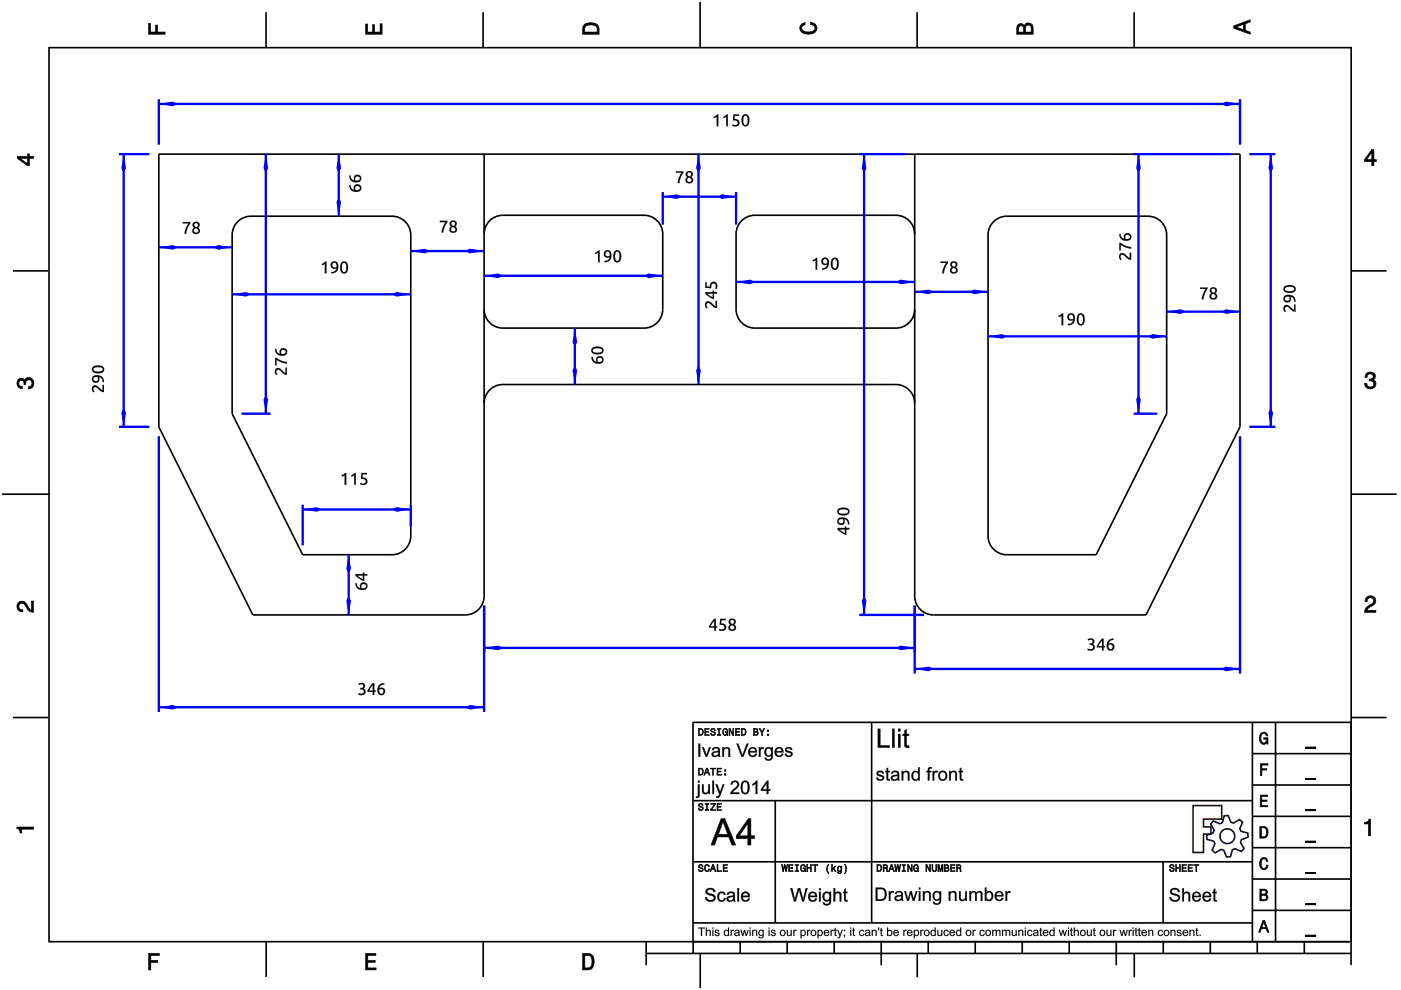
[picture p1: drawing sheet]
<svg xmlns="http://www.w3.org/2000/svg" width="297mm" height="210mm" viewBox="0 0 297 210" stroke-linecap="round" stroke-linejoin="round" font-family="sans-serif">
<g fill="none" stroke="#000" stroke-width=".35">
<path d="M10.4 10v189.5M10.4 10.1h276.1M56.4 2.6v7.5M102.4 2.6v7.5M148.4 .4v9.7M194.4 2.6v7.5M240.5 2.6v7.5M286.5 9.9v189.6M102.6 32.7v93.7a4 4 0 0 1-3.9 4h-45.1l-19.9-39.9v-57.8h229.2v57.8l-19.9 39.9h-45.1a4 4 0 0 1-4-4v-93.7M2.8 57.4h7.4M50.4 47a4 4 0 0 1 2.8-1.2h29.9a4 4 0 0 1 4 4v63.8a4 4 0 0 1-4 4h-18.9l-15-29.9v-37.9a4 4 0 0 1 1.2-2.8zM102.6 49.6a4 4 0 0 1 4-4h29.9a4 4 0 0 1 4 4v16a4 4 0 0 1-4 4h-29.9a4 4 0 0 1-4-4"/>
<path d="M193.9 49.6a4 4 0 0 0-4-4h-29.9a4 4 0 0 0-3.9 4v16a4 4 0 0 0 3.9 4h29.9a4 4 0 0 0 4-4M210.7 47a4 4 0 0 1 2.8-1.2h29.9a4 4 0 0 1 4 4v37.9l-15 29.9h-18.9a4 4 0 0 1-4-4v-63.8a4 4 0 0 1 1.2-2.8zM286.5 57.4h7.5M102.6 85.5a4 4 0 0 1 4-4h83.3a4 4 0 0 1 4 4M.5 104.8h9.9M286.5 104.8h9.6M2.8 152.1h7.4M286.5 152.1h7.5M10.2 199.7h275.8M56.4 199.7v7.4M102.4 199.7v7.4M137 199.7v4.9"/>
<path d="M147 199.7v2.5M156.9 199.7v2.5M166.9 199.7v2.5M176.9 199.7v2.5M186.8 199.7v4.9M196.8 199.7v2.5M206.8 199.7v2.5M216.7 199.7v2.5M226.7 199.7v2.5M236.7 199.7v4.9M246.6 199.7v2.5M256.6 199.7v2.5"/>
<path d="M266.6 199.7v2.5M276.5 199.7v2.5M286.5 199.7v4.9M137 202.2h149.5M148.5 202.3v7.2M194.5 202.1v5.1M240.5 202.1v5.1"/>
</g>
<g fill="#000">
<path d="M31.5 5h.4v1.8h1.1v-1.5h.4v1.5h1.6v.5h-3.5z" fill-rule="evenodd"/>
<path d="M77.5 5.1h.4v1.7h1.1v-1.6h.4v1.6h1.2v-1.8h.4v2.3h-3.5z" fill-rule="evenodd"/>
<path d="M124 5.1a2.18 2.18 0 0 0-.5 2.2h3.5v-1.2a1.42 1.42 0 0 0-1.7-1.3zM124.3 5.5a2.13 2.13 0 0 1 2.2 .3l.1 1h-2.6v-1z" fill-rule="evenodd"/>
<path d="M169.9 5.2l.8-.4v.4a.7 .7 0 0 0-.7 .6 .7 .7 0 0 0 .3 .8 1.69 1.69 0 0 0 2.5-.6 .9 .9 0 0 0-1-.8v-.5a1.24 1.24 0 0 1 1.4 1.1 1.24 1.24 0 0 1-1 1.4 2.22 2.22 0 0 1-2.5-.7l-.2-.5z" fill-rule="evenodd"/>
<path d="M215.8 5.3l-.2 .7v1.3h3.5v-1.4a.98 .98 0 0 0-.8-1 .98 .98 0 0 0-1.1 .6 .83 .83 0 0 0-1.4-.2zM216.1 5.6a.54 .54 0 0 1 .6-.1 .54 .54 0 0 1 .3 .6v.7h-1zM217.6 5.5a.62 .62 0 0 1 .7-.1 .62 .62 0 0 1 .3 .6v.8h-1.2z" fill-rule="evenodd"/>
<path d="M261.6 5.5v.5l3.5 1.3v-.5l-1.1-.4v-1.4l1.1-.3v-.5zM262.1 5.7l1.5-.5v1.1z" fill-rule="evenodd"/>
<path d="M3.7 33.1v.5l2.1 1.5h.4v-1.5h.9v-.5h-.9v-.5h-.4v.5zM4.3 33.6h1.5v1.1z" fill-rule="evenodd"/>
<path d="M290.8 31.7l-1.5 2.1v.5h1.5v.8h.5v-.8h.5v-.4h-.5v-2.2zM290.8 32.3v1.6h-1.1z" fill-rule="evenodd"/>
<path d="M3.8 80.5a.85 .85 0 0 1 1.4 .1 1.05 1.05 0 0 1 1.3-.5 1.05 1.05 0 0 1 .7 1.2 1.1 1.1 0 0 1-1.2 1.2v-.5a.71 .71 0 0 0 .8-1 .71 .71 0 0 0-1.3 0v.5h-.4a.61 .61 0 0 0-.3-.8 .61 .61 0 0 0-.8 .3 .61 .61 0 0 0 .2 .8l.5 .1v.5a1.15 1.15 0 0 1-1.1-.7 1.15 1.15 0 0 1 .2-1.2z" fill-rule="evenodd"/>
<path d="M289.7 79.2a1.07 1.07 0 0 1 1.3-.2 1.07 1.07 0 0 1 .5 1.2l-.3 .3a1.05 1.05 0 0 1 .5 1.3 1.05 1.05 0 0 1-1.2 .7 1.1 1.1 0 0 1-1.2-1.2h.5a.71 .71 0 0 0 1 .7 .71 .71 0 0 0 0-1.2h-.5v-.4a.61 .61 0 0 0 .8-.3 .61 .61 0 0 0-.3-.8 .61 .61 0 0 0-.8 .2l-.2 .5h-.4z" fill-rule="evenodd"/>
<path d="M3.9 127.8a1.21 1.21 0 0 1 2 .7l.3 .5 .5 .3v-1.9h.4v2.4a1.8 1.8 0 0 1-1.7-1.4 .71 .71 0 0 0-.9-.5 .71 .71 0 0 0-.5 .9 .71 .71 0 0 0 .8 .5v.4a1.18 1.18 0 0 1-1.1-.6 1.18 1.18 0 0 1 .2-1.3z" fill-rule="evenodd"/>
<path d="M289.7 126.6a1.17 1.17 0 0 1 1.9 .3 1.17 1.17 0 0 1-.9 1.7l-.6 .4-.3 .4h1.9v.4h-2.4a1.8 1.8 0 0 1 1.4-1.7 .71 .71 0 0 0 .5-.9 .71 .71 0 0 0-.8-.5 .71 .71 0 0 0-.5 .9h-.5z" fill-rule="evenodd"/>
<path d="M3.6 175.3h3.5v.5h-2.5v.8h-.3a.77 .77 0 0 0-.7-.9z" fill-rule="evenodd"/>
<path d="M289.3 174.3a.77 .77 0 0 0 .9-.6h.4v3.5h-.5v-2.5h-.8z" fill-rule="evenodd"/>
</g>
<g fill="#000">
<path d="M31.5 5v2.3h3.5v-.5l-1.7 .1 .1-1.6h-.4v1.6h-1.1v-1.9zM31.4 4.9h.6l-.1 1.9h1.1l-.1-1.5h.6l-.1 1.5 1.7-.1v.6h-3.7z"/>
<path d="M77.5 5.1v2.2h3.5v-2.3h-.4l.1 1.9h-1.4v-1.7h-.3l.1 1.7h-1.2v-1.8zM77.5 5h.5l-.1 1.8h1.1l-.1-1.6h.6l-.1 1.6h1.2l-.1-1.8h.6v2.3h-3.6z"/>
<path d="M124 5.1l-.4 .7-.1 1.5h3.5l-.1-1.7-.3-.5-1.3-.3zM123.9 5.1l.6-.3 .8-.1 .7 .1 .6 .3 .4 .4 .1 1.8h-3.6v-1.5zM124.2 5.4l1.1-.2 1 .2 .3 .3 .1 1.2h-2.8l.1-1.2zM124.3 5.5l-.3 .3v1h2.6l-.1-1-.2-.3-1-.2z"/>
<path d="M169.9 5.2l-.4 .8 .2 .5 .3 .4 .6 .3h1.6l.6-.3 .3-.4 .1-.5-.1-.5-.7-.6-.6-.2v.5l.8 .2 .3 .6-.1 .3-.8 .5h-1.2l-.5-.2-.3-.3v-.6l.4-.4 .3-.1v-.4zM169.8 5.1l1-.4v.6l-.4 .1-.4 .3 .1 .6 .7 .4h1.2l.4-.1 .4-.6-.2-.5-.8-.3v-.6l.7 .2 .7 .7 .1 .5-.1 .5-.4 .5-.6 .2h-1.6l-.6-.2-.4-.5-.1-.5z"/>
<path d="M215.8 5.3l-.2 .7v1.3h3.5l-.1-1.8-.6-.6-.4-.1-.5 .2-.3 .6-.5-.6-.6 .1zM215.7 5.2l.3-.2h.7l.5 .5v-.3l.5-.4 .8 .1 .5 .6 .1 1.8h-3.6v-1.3zM216 5.6l.5-.2 .4 .2 .2 1.3h-1.2zM216.1 5.6l-.1 1.2h1l-.1-1.2-.4-.1zM217.5 5.5l.5-.2 .5 .1 .2 1.5h-1.3zM217.6 5.5l-.2 1.3h1.2l-.1-1.3-.5-.2z"/>
<path d="M261.6 5.5v.5l3.5 1.3v-.5l-1.1-.3v-1.5l1.1-.3v-.5zM261.5 5.4l3.6-1.3v.6l-1.1 .3v1.4l1.1 .4v.6l-3.6-1.4zM261.9 5.7l1.8-.6v1.3zM262.1 5.7l1.5 .6v-1.1l-1.5 .6z"/>
<path d="M3.7 33.1v.5l2.1 1.5h.4v-1.6l.9 .1v-.5l-.9 .1v-.6h-.4l.1 .6zM3.6 33.1h2.2v-.5h.5l-.1 .5h1v.6l-1-.1 .1 1.6h-.5l-2.2-1.6zM4.1 33.5h1.8v1.3zM4.3 33.5l1.5 1.2v-1.1l-1.5 .1z"/>
<path d="M290.8 31.7l-1.5 2.1v.5l1.6-.1-.1 .9h.5l-.1-.9 .6 .1v-.4h-.6l.1-2.2zM290.8 31.6h.6l-.1 2.3 .6-.1v.5h-.6l.1 .9h-.6v-.9h-1.5v-.5zM290.9 32.1v1.8h-1.3zM290.8 32.3h.1l-1.1 1.6-.1-.1 1.1 .1z"/>
<path d="M3.8 80.5l-.2 .8 .1 .4 .5 .6 .5 .1v-.5l-.6-.1-.2-.5 .2-.5 .4-.2 .5 .2 .1 .7h.4l-.1-.6 .4-.4h.6l.2 .2 .2 .2v.7l-.4 .4h-.4v.5l.5-.1 .6-.6v-1l-.6-.7h-.7l-.4 .3-.2 .3-.2-.4-.5-.1zM3.8 80.4l.7-.3 .5 .1 .2 .4 .1-.3 .5-.3 .8 .1 .6 .6v1.1l-.7 .7h-.6v-.5h.4l.4-.4-.1-.9-.8-.1-.3 .4v.6h-.5v-.8l-.5-.1-.4 .1-.1 .5 .2 .5 .6 .1v.6l-.6-.1-.6-.6-.1-.5z"/>
<path d="M289.7 79.2l-.3 .8h.4v-.3l.4-.4 .8 .1 .2 .7-.4 .3h-.5v.4l.8 .1 .2 .5-.2 .5-.2 .2h-.7l-.3-.2-.1-.6h-.5l.1 .5 .6 .6h1l.4-.2 .4-.8-.2-.6-.5-.3 .4-.3v-.8l-.5-.5h-.5zM289.7 79.1l.8-.3 .9 .3 .2 .3v.9l-.4 .2 .5 .3 .1 .6-.3 .8-.5 .3h-1l-.7-.7v-.6h.5l.2 .7 .5 .2 .6-.2 .2-.5-.2-.5-.6-.2-.3 .1v-.5h.6l.3-.2-.1-.7-.8-.1-.3 .4v.4h-.6l.1-.6z"/>
<path d="M3.9 127.8l-.3 .8 .3 .8 .9 .3v-.4l-.6-.1-.3-.6 .2-.5 .5-.3 .7 .4 .9 1.4 .9 .2v-2.4h-.4v2l-.5-.3-.9-1.5-.7-.2zM3.8 127.7l.8-.3 .7 .2 .9 1.4 .5 .3-.1-1.9h.6v2.5l-1.1-.3-.9-1.4-.6-.3-.4 .2-.2 .5 .2 .5 .7 .1v.6l-.6-.1-.4-.2-.4-.9z"/>
<path d="M289.7 126.6l-.3 1h.5l.1-.7 .5-.2 .6 .2 .2 .4-.3 .7-1.4 .9-.3 .9h2.4v-.4l-2 .1 .4-.6 1.2-.7 .4-.8-.1-.5-.6-.5h-.9zM289.7 126.6l.9-.4 .8 .4 .3 .3 .1 .5-.2 .6-1.5 1-.3 .4 2-.1v.6h-2.5l.2-1 1.4-1 .3-.6-.2-.4-.5-.2-.5 .2-.1 .7h-.6l.1-.6z"/>
<path d="M3.6 175.3v.4l.5 .2 .2 .7h.3l-.1-.9 2.6 .1v-.5zM3.5 175.3h3.7v.6l-2.6-.1 .1 .9h-.5l-.1-.7-.6-.3z"/>
<path d="M289.3 174.3v.4l.9-.1-.1 2.6h.5v-3.5h-.4l-.2 .5zM289.3 174.3l.7-.1 .2-.6h.5v3.6h-.6v-2.5l-.8 .1z"/>
</g>
<path d="M33.7 21v9.7M33.7 22h229.2M262.9 21v9.7" fill="none" stroke="#00f" stroke-width=".5"/>
<g fill="#00f">
<path d="M33.7 22l3-.5 1 .5-1 .5z"/>
<path d="M258.9 22l1-.5 3 .5-3 .5z"/>
</g>
<g fill="#000">
<path d="M151.3 24.8l.7-.5h.3v2.5h-.4l.1-2.1-.6 .4zM151.3 24.8l.1 .2 .6-.3v2.1h.3v-2.5h-.2zM153.3 24.8l.8-.5h.2v2.5h-.3v-2.1l-.6 .4zM153.3 24.8l.1 .2 .6-.3v2.1h.3v-2.5h-.2zM155.5 24.3h1.2v.3h-.9l-.1 .6a.86 .86 0 0 1 1.1 1 .86 .86 0 0 1-1.4 .6l-.2-.1 .1-.3h.2a.56 .56 0 0 0 .9-.3 .56 .56 0 0 0-.8-.6h-.2zM155.5 24.3l-.1 1.2a.71 .71 0 0 1 1 .7 .79 .79 0 0 1-1.1 .2l-.1 .3a1.16 1.16 0 0 0 1.5-.5 .85 .85 0 0 0-1-1l.1-.7 .9 .1v-.3zM157.6 24.3a.92 .92 0 0 1 1.1 .2 .92 .92 0 0 1 .2 1 .95 .95 0 0 1-.3 1 .95 .95 0 0 1-1 .2 1.92 1.92 0 0 1 0-2.4zM157.6 24.4a1.74 1.74 0 0 0 .2 2.4 .96 .96 0 0 0 1.1-1.3 .92 .92 0 0 0-.3-1 .92 .92 0 0 0-1-.1zM157.8 24.6l-.2 .7a.8 .8 0 0 0 .6 1.2 1.54 1.54 0 0 0 0-2zM157.8 24.6a.55 .55 0 0 1 .6 .1 .55 .55 0 0 1 .1 .6 .82 .82 0 0 1-.6 1.2 1.62 1.62 0 0 1-.1-1.9z"/>
<path d="M151.3 24.8l.8-.5h.2v2.5h-.3v-2.1l-.6 .3zM153.3 24.8l.8-.5h.2v2.5h-.3v-2.1l-.6 .3zM155.5 24.3h1.2v.3h-.9l-.1 .6a.85 .85 0 0 1 1 1.1 .85 .85 0 0 1-1.4 .4v-.3l.2 .1a.58 .58 0 0 0 .9-.4 .58 .58 0 0 0-.8-.6h-.2zM157.6 24.4a.91 .91 0 0 1 1.1 .1 .91 .91 0 0 1 .2 1 .93 .93 0 0 1-.3 1 .93 .93 0 0 1-1 .2 1.9 1.9 0 0 1 0-2.3zM157.8 24.6l-.2 .7a.81 .81 0 0 0 .6 1.2 1.54 1.54 0 0 0 0-2z"/>
</g>
<path d="M33.7 92.5v58.5M102.6 128.4v22.6M33.7 150h68.9" fill="none" stroke="#00f" stroke-width=".5"/>
<g fill="#00f">
<path d="M33.7 150l3-.5 1 .5-1 .5z"/>
<path d="M98.7 150l.9-.5 3 .5-3 .5z"/>
</g>
<g fill="#000">
<path d="M76 145a.78 .78 0 0 1 1-.1 .78 .78 0 0 1 .3 .9l-.3 .2a.77 .77 0 0 1 .4 1 .77 .77 0 0 1-1 .4l-.4-.1v-.3a.65 .65 0 0 0 .8 .1 .65 .65 0 0 0 .3-.7l-.7-.3v-.2a.46 .46 0 0 0 .6-.2 .46 .46 0 0 0-.2-.6 .46 .46 0 0 0-.6 .1zM79 144.8h.4v1.6h.3v.3h-.3v.6h-.4v-.6h-1.1l.3-.7zM79 145.2l-.8 1.2h.8zM80.4 145.2l.8-.4h.3v.3a.95 .95 0 0 0-1.1 .8 .8 .8 0 0 1 1.2 .4 .8 .8 0 0 1-.6 1.1 .8 .8 0 0 1-.9-.8v-.7zM80.4 146.2a.55 .55 0 0 0 .1 .7 .55 .55 0 0 0 .7-.1 .55 .55 0 0 0-.1-.7 .55 .55 0 0 0-.7 .1z"/>
<path d="M76 145a.85 .85 0 0 1 .9-.2 .85 .85 0 0 1 .5 .8l-.4 .4a.72 .72 0 0 1 .5 .8 .72 .72 0 0 1-.7 .6l-.9-.1 .1-.4a.63 .63 0 0 0 .8 .2 .63 .63 0 0 0 .3-.7l-.7-.2v-.3a.45 .45 0 0 0 .6-.2 .45 .45 0 0 0-.2-.6 .45 .45 0 0 0-.6 .1l-.1 .1zM76 145l.1 .2a.47 .47 0 0 1 .8-.1 .47 .47 0 0 1-.2 .8h-.3v.2a.54 .54 0 0 1 .8 .5 .54 .54 0 0 1-.8 .5l-.4-.1v.3a1.2 1.2 0 0 0 1.5-.5l-.1-.5-.4-.3a.69 .69 0 0 0 .1-1.1 .69 .69 0 0 0-1 .1zM79 144.8h.4v1.6h.3v.3h-.3v.7h-.4v-.7h-1.1l.3-.7zM79 144.8l-.8 1.2-.3 .7h1.2l-.1 .6h.4l-.1-.6h.4v-.3h-.4l.1-1.6zM79 145.2l-.8 1.2h.8zM79.1 145.2v1.2h-.9zM80.4 145.2l.8-.4h.3v.3a.97 .97 0 0 0-1.1 .8 .81 .81 0 0 1 1.2 .4 .81 .81 0 0 1-.6 1.1 .81 .81 0 0 1-1-.8l.1-.7zM80.4 145.2a1.43 1.43 0 0 0 .2 2.1 .79 .79 0 0 0 1-.8 .79 .79 0 0 0-1.2-.6 .95 .95 0 0 1 1.1-.8l-.1-.3zM80.4 146.2a.53 .53 0 0 0 .1 .7 .53 .53 0 0 0 .7-.1 .54 .54 0 0 0-.1-.7 .54 .54 0 0 0-.7 .1zM80.3 146.6a.55 .55 0 0 1 1.1 0 .55 .55 0 0 1-1.1 0z"/>
</g>
<path d="M262.9 92.5v50.3M193.9 128.4v14.4M193.9 141.8h69" fill="none" stroke="#00f" stroke-width=".5"/>
<g fill="#00f">
<path d="M258.9 141.8l1-.5 3 .5-3 .5z"/>
<path d="M193.9 141.8l3-.5 1 .5-1 .5z"/>
</g>
<g fill="#000">
<path d="M230.6 135.5a.78 .78 0 0 1 1-.1 .78 .78 0 0 1 .3 .9l-.3 .2a.77 .77 0 0 1 .5 1.1 .77 .77 0 0 1-1.1 .3l-.4-.1v-.3a.65 .65 0 0 0 .8 .1 .65 .65 0 0 0 .3-.6l-.7-.3v-.3a.46 .46 0 0 0 .6-.2 .46 .46 0 0 0-.1-.6 .46 .46 0 0 0-.7 .1zM233.7 135.4h.3v1.6h.3v.3h-.3v.6h-.3v-.6h-1.2l.3-.8zM233.7 135.8l-.8 1.2h.8zM235 135.8l.9-.4h.2v.3a.95 .95 0 0 0-1.1 .8 .8 .8 0 0 1 1.2 .3 .8 .8 0 0 1-.5 1.1 .8 .8 0 0 1-1-.7v-.7zM235 136.7a.55 .55 0 0 0 .1 .8 .55 .55 0 0 0 .8-.1 .55 .55 0 0 0-.2-.7 .55 .55 0 0 0-.7 0z"/>
<path d="M230.6 135.5a.85 .85 0 0 1 .9-.1 .85 .85 0 0 1 .5 .8l-.4 .3a.72 .72 0 0 1 .5 .8 .72 .72 0 0 1-.7 .7l-.8-.2v-.3a.63 .63 0 0 0 .8 .1 .63 .63 0 0 0 .3-.6l-.7-.3v-.3a.45 .45 0 0 0 .6-.1 .45 .45 0 0 0-.1-.6 .45 .45 0 0 0-.7 .1h-.1zM230.6 135.5l.1 .3a.47 .47 0 0 1 .8-.1 .47 .47 0 0 1-.2 .7h-.3v.3a.54 .54 0 0 1 .8 .5 .54 .54 0 0 1-.8 .5l-.4-.2v.3a1.2 1.2 0 0 0 1.5-.5l-.1-.4-.4-.4a.69 .69 0 0 0 .1-1 .69 .69 0 0 0-1 0zM233.6 135.4h.4v1.6h.3v.3h-.3v.6h-.4l.1-.6h-1.2l.3-.8zM233.7 135.4l-.9 1.1-.3 .8 1.2-.1v.7h.3v-.7l.3 .1v-.3h-.3v-1.6zM233.6 135.8l-.7 1.2h.8zM233.7 135.8v1.2h-.9zM235 135.8l.9-.4h.2v.3a.97 .97 0 0 0-1 .8h-.1a.81 .81 0 0 1 1.2 .4 .81 .81 0 0 1-.6 1.1 .81 .81 0 0 1-.9-.8v-.8zM235 135.8a1.43 1.43 0 0 0 .2 2.1 .79 .79 0 0 0 1-.9 .79 .79 0 0 0-1.2-.5 .95 .95 0 0 1 1.1-.8v-.3zM235 136.7a.53 .53 0 0 0 .1 .7 .53 .53 0 0 0 .7 0 .54 .54 0 0 0-.1-.7 .54 .54 0 0 0-.7 .1zM234.9 137.2a.55 .55 0 0 1 1.1 0 .55 .55 0 0 1-1.1 0z"/>
</g>
<path d="M102.6 128.4v10M102.6 137.4h91.3M193.9 128.4v10" fill="none" stroke="#00f" stroke-width=".5"/>
<g fill="#00f">
<path d="M102.6 137.4l3-.5 1 .5-1 .5z"/>
<path d="M189.9 137.4l1-.5 3 .5-3 .5z"/>
</g>
<g fill="#000">
<path d="M151.4 131.2h.4v1.6h.3v.3h-.3v.6h-.4v-.6h-1.1l.3-.8zM151.4 131.2l-.8 1.1-.3 .8 1.2-.1-.1 .7h.4l-.1-.7 .4 .1v-.3h-.4l.1-1.6zM151.4 131.6l-.8 1.2h.8zM151.5 131.6v1.2h-.9zM152.7 131.2h1.2v.3h-.9l-.1 .7a.86 .86 0 0 1 1.1 1 .86 .86 0 0 1-1.4 .5l-.2-.1 .1-.3 .2 .1a.56 .56 0 0 0 .9-.4 .56 .56 0 0 0-.8-.5h-.2zM152.7 131.2l-.1 1.2a.71 .71 0 0 1 1 .8 .79 .79 0 0 1-1.1 .1l-.1 .3a1.16 1.16 0 0 0 1.5-.4 .85 .85 0 0 0-1-1l.1-.7h.9v-.3zM154.7 131.3a.73 .73 0 0 1 1.1 0 .73 .73 0 0 1-.2 1.1 .76 .76 0 0 1 .3 1.1 .76 .76 0 0 1-1.1 .2 .69 .69 0 0 1-.4-.6 .69 .69 0 0 1 .4-.7 .66 .66 0 0 1-.1-1.1zM154.7 131.4a.65 .65 0 0 0 .2 1 .73 .73 0 0 0-.4 1.1 .73 .73 0 0 0 1.1 .2l.3-.3 .2-.3-.3-.5-.2-.2a.7 .7 0 0 0 .2-1.1 .7 .7 0 0 0-1.1 .1zM154.8 133a.45 .45 0 0 0 .9 0 .45 .45 0 0 0-.9 0zM154.7 133a.5 .5 0 0 1 1 0 .5 .5 0 0 1-1 0zM154.8 131.8a.4 .4 0 0 0 .8 0 .4 .4 0 0 0-.8 0zM154.8 131.8a.45 .45 0 0 1 .9 0 .45 .45 0 0 1-.9 0z"/>
<path d="M151.4 131.2h.4v1.6h.3v.3h-.3v.6h-.4v-.6h-1.1l.3-.8zM151.4 131.6l-.8 1.2h.8zM152.7 131.2h1.2v.3h-.9l-.1 .7a.85 .85 0 0 1 1 1 .85 .85 0 0 1-1.4 .5v-.4l.2 .1a.58 .58 0 0 0 .9-.4 .58 .58 0 0 0-.8-.5l-.2-.1zM154.7 131.4a.72 .72 0 0 1 1.1-.1 .72 .72 0 0 1-.2 1.1 .77 .77 0 0 1 0 1.3 .77 .77 0 0 1-1.2-.6l.4-.7-.3-.6zM154.8 133a.47 .47 0 0 0 .9 0 .47 .47 0 0 0-.9 0zM154.8 131.8a.45 .45 0 0 0 .9 0 .45 .45 0 0 0-.9 0z"/>
</g>
<path d="M148.1 32.7v48.8" fill="none" stroke="#00f" stroke-width=".5"/>
<g fill="#00f">
<path d="M148.1 32.7l.5 3-.5 1-.5-1z"/>
<path d="M148.1 77.5l.5 1-.5 3-.5-3z"/>
</g>
<g fill="#000">
<path d="M149.7 64.1a1.39 1.39 0 0 1 1.7 .7l.3 .1v-1.1h.3v1.5a2.75 2.75 0 0 1-1.6-1 .5 .5 0 0 0-.6 .3 .5 .5 0 0 0 .2 .6l-.2 .1-.2-.1a.98 .98 0 0 1 .1-1.1zM149.5 61.9h1.6v-.2h.3v.2h.6v.4h-.6v1.1h-.2l-1.4-.9-.3-.2zM149.9 62.3l1.2 .8v-.8zM149.5 59.8h.3v.9l.7 .1a.85 .85 0 0 1 1-1 .85 .85 0 0 1 .5 1.4h-.3v-.2a.58 .58 0 0 0-.4-.9 .58 .58 0 0 0-.5 .8v.2l-1.3-.1z"/>
<path d="M149.6 64.1a1.41 1.41 0 0 1 1.8 .7l.3 .1v-1.1h.3v1.5a1.6 1.6 0 0 1-1.4-.9 .48 .48 0 0 0-.8 0 .48 .48 0 0 0 .2 .8l-.2 .2-.2-.2a1 1 0 0 1 0-1.1zM149.7 64.1a1.03 1.03 0 0 0 .1 1.2l.2-.1a.55 .55 0 0 1-.1-.9 .55 .55 0 0 1 .9 .3l.7 .6 .5 .1v-1.5h-.3l.1 1.2-.9-.7a.84 .84 0 0 0-1.2-.2zM149.5 61.9h1.6v-.3h.3v.3h.6v.4h-.6v1.1l-1.2-.6a.96 .96 0 0 1-.7-.9zM149.5 61.9v.4l1.7 1.1h.2v-1.1h.6v-.4l-.6 .1v-.3h-.3v.3zM149.9 62.3l1.2 .8v-.8zM149.9 62.3h1.2v.8zM149.5 59.8h.3v.9l.7 .1a.86 .86 0 0 1 1-1 .86 .86 0 0 1 .5 1.3v.2l-.4-.1 .1-.2a.56 .56 0 0 0-.4-.9 .56 .56 0 0 0-.5 .8v.2l-1.3-.1zM149.5 59.8v1.2l1.2 .1a.71 .71 0 0 1 .8-1 .79 .79 0 0 1 .2 1.1l.2 .1a1.16 1.16 0 0 0-.4-1.5 .85 .85 0 0 0-1 1h-.7v-1z"/>
</g>
<path d="M247.4 66.1h15.5" fill="none" stroke="#00f" stroke-width=".5"/>
<g fill="#00f">
<path d="M247.4 66.1l2.9-.5 1 .5-1 .5z"/>
<path d="M258.9 66.1l1-.5 3 .5-3 .5z"/>
</g>
<g fill="#000">
<path d="M254.4 60.9h1.6v.3a4.5 4.5 0 0 0-.8 2.3h-.4v-.4l.4-1.1 .4-.7h-1.2zM254.4 61v.3l1.3-.1-.8 1.7-.1 .6h.4l.2-1.2 .6-1.1v-.2zM256.7 61.1a.73 .73 0 0 1 1.1-.1 .73 .73 0 0 1-.2 1.2 .76 .76 0 0 1 .4 1 .76 .76 0 0 1-1.1 .3 .69 .69 0 0 1-.5-.7 .69 .69 0 0 1 .5-.6 .66 .66 0 0 1-.2-1.1zM256.7 61.1a.65 .65 0 0 0 .2 1.1 .73 .73 0 0 0-.3 1 .73 .73 0 0 0 1 .2l.3-.2 .2-.4-.2-.5-.3-.1a.7 .7 0 0 0 .2-1.1 .7 .7 0 0 0-1.1 0zM256.8 62.8a.45 .45 0 0 0 .9 0 .45 .45 0 0 0-.9 0zM256.8 62.8a.48 .48 0 0 1 .9 0 .48 .48 0 0 1-.9 0zM256.9 61.6a.4 .4 0 0 0 .8 0 .4 .4 0 0 0-.8 0zM256.8 61.6a.45 .45 0 0 1 .9 0 .45 .45 0 0 1-.9 0z"/>
<path d="M254.4 61h1.6v.2l-.6 1.2-.2 1.1h-.4l.1-.4 .3-1.1 .4-.7h-1.2zM256.7 61.1a.72 .72 0 0 1 1.1 0 .72 .72 0 0 1-.2 1.1 .77 .77 0 0 1 0 1.3 .77 .77 0 0 1-1.2-.7l.5-.6-.4-.6zM256.8 62.8a.47 .47 0 0 0 .9 0 .47 .47 0 0 0-.9 0zM256.8 61.6a.45 .45 0 0 0 .9 0 .45 .45 0 0 0-.9 0z"/>
</g>
<path d="M209.5 71.3h37.9" fill="none" stroke="#00f" stroke-width=".5"/>
<g fill="#00f">
<path d="M243.4 71.3l1-.5 3 .5-3 .5z"/>
<path d="M209.5 71.3l3-.5 1 .5-1 .5z"/>
</g>
<g fill="#000">
<path d="M224.4 67l.8-.5h.2v2.5h-.3v-2.1l-.6 .4zM224.4 67l.1 .2 .6-.3v2.1h.3v-2.5h-.2zM226.5 66.7a.86 .86 0 0 1 1-.2 .86 .86 0 0 1 .4 1 1.32 1.32 0 0 1-1.5 1.5v-.3a.96 .96 0 0 0 1.1-.8 .81 .81 0 0 1-1.1-.1 .81 .81 0 0 1 .1-1.1zM226.5 66.7a.79 .79 0 0 0 0 1.1 .79 .79 0 0 0 1 .1 .94 .94 0 0 1-1.1 .8v.2a1.36 1.36 0 0 0 1.4-.9 1.36 1.36 0 0 0-.5-1.6h-.4zM226.8 66.8a.54 .54 0 0 0 0 .8 .54 .54 0 0 0 .7 0v-.1a.51 .51 0 0 0-.1-.6 .51 .51 0 0 0-.6-.1zM226.6 67.2a.53 .53 0 0 1 1 0 .53 .53 0 0 1-1 0zM228.7 66.5a.92 .92 0 0 1 1.1 .2 .92 .92 0 0 1 .2 1 .95 .95 0 0 1-.3 1 .95 .95 0 0 1-1 .2 1.92 1.92 0 0 1 0-2.4zM228.7 66.6a1.74 1.74 0 0 0 .2 2.4 .96 .96 0 0 0 1.1-1.3 .92 .92 0 0 0-.3-1 .92 .92 0 0 0-1-.1zM228.9 66.8l-.2 .7a.8 .8 0 0 0 .6 1.2 1.54 1.54 0 0 0 0-2zM228.9 66.8a.55 .55 0 0 1 .6 .1 .55 .55 0 0 1 .1 .6 .82 .82 0 0 1-.6 1.2 1.62 1.62 0 0 1-.1-1.9z"/>
<path d="M224.4 67l.8-.5h.2v2.5h-.3v-2.1l-.6 .3zM226.5 66.7a.84 .84 0 0 1 1-.2 .84 .84 0 0 1 .4 1 1.32 1.32 0 0 1-1.5 1.5v-.3a.95 .95 0 0 0 1.1-.8 .8 .8 0 0 1-1-.2 .8 .8 0 0 1 0-1zM226.8 66.8a.52 .52 0 0 0 0 .8 .52 .52 0 0 0 .8-.1 .53 .53 0 0 0-.2-.7 .53 .53 0 0 0-.6 0zM228.7 66.6a.91 .91 0 0 1 1.1 .1 .91 .91 0 0 1 .2 1 .93 .93 0 0 1-.3 1 .93 .93 0 0 1-1 .2 1.9 1.9 0 0 1 0-2.3zM228.9 66.8l-.2 .7a.81 .81 0 0 0 .6 1.2 1.54 1.54 0 0 0 0-2z"/>
</g>
<path d="M193.9 61.9h15.6" fill="none" stroke="#00f" stroke-width=".5"/>
<g fill="#00f">
<path d="M205.5 61.9l1-.5 3 .5-3 .5z"/>
<path d="M193.9 61.9l3-.5 1 .5-1 .5z"/>
</g>
<g fill="#000">
<path d="M199.4 55.4h1.6v.3a4.5 4.5 0 0 0-.9 2.3h-.3v-.5l.3-1 .5-.7h-1.2zM199.4 55.5v.3l1.3-.1-.8 1.6-.1 .6h.3l.3-1.1 .6-1.1v-.2zM201.7 55.6a.73 .73 0 0 1 1.1-.1 .73 .73 0 0 1-.2 1.2 .76 .76 0 0 1 .3 1 .76 .76 0 0 1-1.1 .3 .69 .69 0 0 1-.4-.7 .69 .69 0 0 1 .4-.6 .66 .66 0 0 1-.1-1.1zM201.7 55.6a.65 .65 0 0 0 .2 1.1 .73 .73 0 0 0-.4 1 .73 .73 0 0 0 1.1 .2l.3-.2 .1-.4-.2-.5-.2-.1a.7 .7 0 0 0 .2-1.1 .7 .7 0 0 0-1.1 0zM201.8 57.3a.44 .44 0 0 0 .8 0 .44 .44 0 0 0-.8 0zM201.7 57.3a.5 .5 0 0 1 1 0 .5 .5 0 0 1-1 0zM201.8 56.1a.4 .4 0 0 0 .8 0 .4 .4 0 0 0-.8 0zM201.8 56.1a.45 .45 0 0 1 .9 0 .45 .45 0 0 1-.9 0z"/>
<path d="M199.4 55.5h1.6v.2l-.6 1.1-.3 1.1h-.3v-.3l.4-1.1 .4-.7h-1.2zM201.7 55.6a.72 .72 0 0 1 1.1 0 .72 .72 0 0 1-.2 1.1 .77 .77 0 0 1-.1 1.3 .77 .77 0 0 1-1.1-.7l.4-.6-.3-.6zM201.7 57.3a.5 .5 0 0 0 1 0 .5 .5 0 0 0-1 0zM201.8 56.1a.42 .42 0 0 0 .8 0 .42 .42 0 0 0-.8 0z"/>
</g>
<path d="M140.5 40.7v6.9M140.5 41.7h15.6M156.1 40.7v6.9" fill="none" stroke="#00f" stroke-width=".5"/>
<g fill="#00f">
<path d="M152.1 41.7l1-.5 3 .5-3 .5z"/>
<path d="M140.5 41.7l3-.5 1 .5-1 .5z"/>
</g>
<g fill="#000">
<path d="M143.3 36.3h1.6v.3a4.5 4.5 0 0 0-.9 2.2h-.3v-.4l.4-1 .4-.8h-1.2zM143.3 36.3v.3h1.3l-.8 1.6-.1 .6h.3l.3-1.1 .6-1.1v-.3zM145.6 36.5a.73 .73 0 0 1 1.1-.1 .73 .73 0 0 1-.2 1.1 .76 .76 0 0 1 .3 1.1 .76 .76 0 0 1-1.1 .2 .69 .69 0 0 1-.4-.6 .69 .69 0 0 1 .4-.7 .66 .66 0 0 1-.1-1zM145.6 36.5a.65 .65 0 0 0 .2 1 .73 .73 0 0 0-.4 1.1 .73 .73 0 0 0 1.1 .2l.3-.2 .2-.4-.2-.5-.3-.2a.7 .7 0 0 0 .2-1 .7 .7 0 0 0-1.1 0zM145.7 38.2a.45 .45 0 0 0 .9 0 .45 .45 0 0 0-.9 0zM145.6 38.2a.5 .5 0 0 1 1 0 .5 .5 0 0 1-1 0zM145.7 36.9a.4 .4 0 0 0 .8 0 .4 .4 0 0 0-.8 0zM145.7 36.9a.45 .45 0 0 1 .9 0 .45 .45 0 0 1-.9 0z"/>
<path d="M143.3 36.3h1.6v.3l-.6 1.1-.3 1.1h-.3v-.4l.4-1 .4-.8h-1.2zM145.6 36.5a.72 .72 0 0 1 1.1-.1 .72 .72 0 0 1-.2 1.1 .77 .77 0 0 1 0 1.3 .77 .77 0 0 1-1.2-.6l.4-.7-.3-.5zM145.7 38.1a.47 .47 0 0 0 .9 0 .47 .47 0 0 0-.9 0zM145.7 37a.45 .45 0 0 0 .9 0 .45 .45 0 0 0-.9 0z"/>
</g>
<path d="M102.6 58.5h37.9" fill="none" stroke="#00f" stroke-width=".5"/>
<g fill="#00f">
<path d="M136.5 58.5l1-.5 3 .5-3 .5z"/>
<path d="M102.6 58.5l3-.5 1 .5-1 .5z"/>
</g>
<g fill="#000">
<path d="M126.1 53.6l.8-.5h.3v2.5h-.4v-2l-.6 .3zM126.1 53.6l.1 .3 .6-.4v2.1h.3v-2.5h-.2zM128.2 53.3a.86 .86 0 0 1 1-.2 .86 .86 0 0 1 .4 1 1.32 1.32 0 0 1-1.4 1.5l-.1-.3a.96 .96 0 0 0 1.1-.8 .81 .81 0 0 1-1-.1 .81 .81 0 0 1 0-1.1zM128.2 53.3a.79 .79 0 0 0 0 1.1 .79 .79 0 0 0 1.1 .1 .94 .94 0 0 1-1.1 .8v.3a1.36 1.36 0 0 0 1.3-1 1.36 1.36 0 0 0-.5-1.5h-.4zM128.5 53.4a.54 .54 0 0 0 0 .8 .54 .54 0 0 0 .8 0v-.1a.51 .51 0 0 0-.2-.6 .51 .51 0 0 0-.6-.1zM128.3 53.8a.55 .55 0 0 1 1.1 0 .55 .55 0 0 1-1.1 0zM130.4 53.2a.92 .92 0 0 1 1.1 .1 .92 .92 0 0 1 .2 1 .95 .95 0 0 1-.2 1.1 .95 .95 0 0 1-1.1 .1 1.92 1.92 0 0 1 0-2.3zM130.4 53.2a1.74 1.74 0 0 0 .2 2.4 .96 .96 0 0 0 1.1-1.3 .92 .92 0 0 0-.3-.9 .92 .92 0 0 0-1-.2zM130.7 53.4l-.3 .7a.8 .8 0 0 0 .6 1.2 1.54 1.54 0 0 0 0-1.9zM130.6 53.4a.55 .55 0 0 1 .7 .1 .55 .55 0 0 1 .1 .6 .82 .82 0 0 1-.7 1.2 1.62 1.62 0 0 1-.1-1.9z"/>
<path d="M126.1 53.6l.8-.5h.2v2.5h-.3v-2l-.6 .3zM128.2 53.3a.84 .84 0 0 1 1-.2 .84 .84 0 0 1 .4 1 1.32 1.32 0 0 1-1.4 1.5v-.3a.95 .95 0 0 0 1-.8 .8 .8 0 0 1-1-.1 .8 .8 0 0 1 0-1.1zM128.5 53.4a.52 .52 0 0 0 0 .8 .52 .52 0 0 0 .8-.1 .53 .53 0 0 0-.2-.6 .53 .53 0 0 0-.6-.1zM130.4 53.2a.91 .91 0 0 1 1.1 .1 .91 .91 0 0 1 .2 1 .93 .93 0 0 1-.3 1 .93 .93 0 0 1-1 .2 1.9 1.9 0 0 1 0-2.3zM130.6 53.4l-.2 .7a.81 .81 0 0 0 .6 1.2 1.54 1.54 0 0 0 0-1.9z"/>
</g>
<path d="M156.1 59.8h37.8" fill="none" stroke="#00f" stroke-width=".5"/>
<g fill="#00f">
<path d="M156.1 59.8l3-.5 .9 .5-.9 .5z"/>
<path d="M189.9 59.8l1-.5 3 .5-3 .5z"/>
</g>
<g fill="#000">
<path d="M172.2 55.2l.8-.5h.3v2.5h-.4v-2l-.5 .3zM172.3 55.2l.1 .2 .5-.3v2.1h.4v-2.5h-.3zM174.3 54.9a.86 .86 0 0 1 1.1-.2 .86 .86 0 0 1 .4 1 1.32 1.32 0 0 1-1.5 1.5v-.3a.96 .96 0 0 0 1.1-.8 .81 .81 0 0 1-1.1-.1 .81 .81 0 0 1 0-1.1zM174.3 54.9a.79 .79 0 0 0 0 1.1 .79 .79 0 0 0 1.1 .1 .94 .94 0 0 1-1.1 .8v.3a1.36 1.36 0 0 0 1.4-1 1.36 1.36 0 0 0-.6-1.5h-.4zM174.7 55a.54 .54 0 0 0-.1 .8 .54 .54 0 0 0 .8 0v-.1a.51 .51 0 0 0-.1-.6 .51 .51 0 0 0-.6-.1zM174.4 55.4a.55 .55 0 0 1 1.1 0 .55 .55 0 0 1-1.1 0zM176.5 54.8a.92 .92 0 0 1 1.1 .1 .92 .92 0 0 1 .2 1 .95 .95 0 0 1-.2 1 .95 .95 0 0 1-1.1 .2 1.92 1.92 0 0 1 0-2.3zM176.6 54.8a1.74 1.74 0 0 0 .2 2.4 .96 .96 0 0 0 1-1.3 .92 .92 0 0 0-.2-1 .92 .92 0 0 0-1-.1zM176.8 55l-.3 .7a.8 .8 0 0 0 .6 1.2 1.54 1.54 0 0 0 0-2zM176.8 55a.55 .55 0 0 1 .6 .1 .55 .55 0 0 1 .1 .6 .82 .82 0 0 1-.6 1.2 1.62 1.62 0 0 1-.1-1.9z"/>
<path d="M172.3 55.2l.7-.5h.3v2.5h-.4v-2.1l-.5 .3zM174.3 54.9a.84 .84 0 0 1 1-.2 .84 .84 0 0 1 .5 1 1.32 1.32 0 0 1-1.5 1.5v-.3a.95 .95 0 0 0 1.1-.8 .8 .8 0 0 1-1.1-.1 .8 .8 0 0 1 0-1.1zM174.6 55a.52 .52 0 0 0 0 .8 .52 .52 0 0 0 .8-.1 .53 .53 0 0 0-.1-.6 .53 .53 0 0 0-.7-.1zM176.5 54.8a.91 .91 0 0 1 1.1 .1 .91 .91 0 0 1 .2 1 .93 .93 0 0 1-.2 1 .93 .93 0 0 1-1.1 .2 1.9 1.9 0 0 1 0-2.3zM176.8 55l-.3 .7a.81 .81 0 0 0 .6 1.2 1.54 1.54 0 0 0 0-2z"/>
</g>
<path d="M87.1 53.2h15.5" fill="none" stroke="#00f" stroke-width=".5"/>
<g fill="#00f">
<path d="M98.7 53.2l.9-.5 3 .5-3 .5z"/>
<path d="M87.1 53.2l3-.5 1 .5-1 .5z"/>
</g>
<g fill="#000">
<path d="M93.2 46.8h1.7v.3a4.5 4.5 0 0 0-.9 2.2h-.4l.1-.4 .3-1 .5-.8h-1.3zM93.3 46.8v.3h1.2l-.7 1.6-.2 .6h.4l.2-1.1 .7-1.1v-.3zM95.5 46.9a.73 .73 0 0 1 1.2 0 .73 .73 0 0 1-.2 1.1 .76 .76 0 0 1 .3 1.1 .76 .76 0 0 1-1.1 .2 .69 .69 0 0 1-.4-.6 .69 .69 0 0 1 .4-.7 .66 .66 0 0 1-.2-1.1zM95.5 47a.65 .65 0 0 0 .2 1 .73 .73 0 0 0-.3 1 .73 .73 0 0 0 1 .3l.4-.3 .1-.3-.2-.5-.3-.2a.7 .7 0 0 0 .3-1.1 .7 .7 0 0 0-1.2 .1zM95.6 48.6a.45 .45 0 0 0 .9 0 .45 .45 0 0 0-.9 0zM95.6 48.6a.48 .48 0 0 1 .9 0 .48 .48 0 0 1-.9 0zM95.7 47.4a.4 .4 0 0 0 .8 0 .4 .4 0 0 0-.8 0zM95.7 47.4a.44 .44 0 0 1 .8 0 .44 .44 0 0 1-.8 0z"/>
<path d="M93.3 46.8h1.6v.3l-.7 1.1-.2 1.1h-.4l.1-.4 .3-1 .5-.8h-1.2zM95.5 47a.72 .72 0 0 1 1.2-.1 .72 .72 0 0 1-.2 1.1 .77 .77 0 0 1-.1 1.3 .77 .77 0 0 1-1.1-.6l.4-.7-.4-.6zM95.6 48.6a.47 .47 0 0 0 .9 0 .47 .47 0 0 0-.9 0zM95.7 47.4a.42 .42 0 0 0 .8 0 .42 .42 0 0 0-.8 0z"/>
</g>
<path d="M33.7 52.4h15.5" fill="none" stroke="#00f" stroke-width=".5"/>
<g fill="#00f">
<path d="M45.2 52.4l1-.5 3 .5-3 .5z"/>
<path d="M33.7 52.4l3-.5 1 .5-1 .5z"/>
</g>
<g fill="#000">
<path d="M38.7 47.1h1.7v.2a4.5 4.5 0 0 0-.9 2.3h-.4l.1-.4 .3-1.1 .5-.7h-1.3zM38.8 47.1v.3l1.2-.1-.8 1.7-.1 .6h.4l.2-1.1 .6-1.2v-.2zM41 47.2a.73 .73 0 0 1 1.2 0 .73 .73 0 0 1-.2 1.1 .76 .76 0 0 1 .3 1.1 .76 .76 0 0 1-1.1 .2 .69 .69 0 0 1-.5-.7 .69 .69 0 0 1 .5-.6 .66 .66 0 0 1-.2-1.1zM41 47.2a.65 .65 0 0 0 .2 1.1 .73 .73 0 0 0-.3 1 .73 .73 0 0 0 1 .2l.4-.2 .1-.4-.2-.4-.3-.2a.7 .7 0 0 0 .2-1.1 .7 .7 0 0 0-1.1 0zM41.1 48.9a.45 .45 0 0 0 .9 0 .45 .45 0 0 0-.9 0zM41.1 48.9a.48 .48 0 0 1 .9 0 .48 .48 0 0 1-.9 0zM41.2 47.7a.4 .4 0 0 0 .8 0 .4 .4 0 0 0-.8 0zM41.1 47.7a.45 .45 0 0 1 .9 0 .45 .45 0 0 1-.9 0z"/>
<path d="M38.8 47.1h1.5v.2l-.6 1.2-.2 1.1h-.4l.1-.4 .3-1.1 .5-.7h-1.2zM41 47.2a.72 .72 0 0 1 1.1 0 .72 .72 0 0 1-.1 1.1 .77 .77 0 0 1-.1 1.3 .77 .77 0 0 1-1.1-.7l.4-.6-.4-.6zM41.1 48.9a.47 .47 0 0 0 .9 0 .47 .47 0 0 0-.9 0zM41.2 47.7a.42 .42 0 0 0 .8 0 .42 .42 0 0 0-.8 0z"/>
</g>
<path d="M49.2 62.4h37.9" fill="none" stroke="#00f" stroke-width=".5"/>
<g fill="#00f">
<path d="M49.2 62.4l3-.5 1 .5-1 .5z"/>
<path d="M83.1 62.4l1-.5 3 .5-3 .5z"/>
</g>
<g fill="#000">
<path d="M68.2 56l.8-.6h.2v2.6h-.3v-2.1l-.6 .3zM68.2 56l.1 .2 .6-.3v2h.3v-2.4h-.2zM70.3 55.7a.86 .86 0 0 1 1-.2 .86 .86 0 0 1 .4 1 1.32 1.32 0 0 1-1.5 1.5v-.3a.96 .96 0 0 0 1.1-.8 .81 .81 0 0 1-1-.2 .81 .81 0 0 1 0-1zM70.3 55.7a.79 .79 0 0 0 0 1 .79 .79 0 0 0 1.1 .1 .94 .94 0 0 1-1.2 .9l.1 .2a1.36 1.36 0 0 0 1.3-.9 1.36 1.36 0 0 0-.5-1.6h-.4zM70.6 55.8a.54 .54 0 0 0 0 .8 .54 .54 0 0 0 .8 0l-.1-.1a.51 .51 0 0 0-.1-.6 .51 .51 0 0 0-.6-.1zM70.4 56.2a.55 .55 0 0 1 1.1 0 .55 .55 0 0 1-1.1 0zM72.5 55.5a.92 .92 0 0 1 1.1 .2 .92 .92 0 0 1 .2 1 .95 .95 0 0 1-.3 1 .95 .95 0 0 1-1 .2 1.92 1.92 0 0 1 0-2.4zM72.5 55.6a1.74 1.74 0 0 0 .2 2.3 .96 .96 0 0 0 1.1-1.2 .92 .92 0 0 0-.3-1 .92 .92 0 0 0-1-.1zM72.7 55.8l-.2 .7a.8 .8 0 0 0 .6 1.2 1.54 1.54 0 0 0 0-2zM72.7 55.8a.55 .55 0 0 1 .6 .1 .55 .55 0 0 1 .1 .6 .82 .82 0 0 1-.6 1.2 1.62 1.62 0 0 1-.1-1.9z"/>
<path d="M68.2 56l.8-.5h.2v2.4h-.3v-2l-.6 .3zM70.3 55.7a.84 .84 0 0 1 1-.2 .84 .84 0 0 1 .4 1 1.32 1.32 0 0 1-1.4 1.5l-.1-.3a.95 .95 0 0 0 1.1-.8 .8 .8 0 0 1-1-.2 .8 .8 0 0 1 0-1zM70.6 55.8a.52 .52 0 0 0 0 .8 .52 .52 0 0 0 .8-.1 .53 .53 0 0 0-.2-.7 .53 .53 0 0 0-.6 0zM72.5 55.6a.91 .91 0 0 1 1.1 .1 .91 .91 0 0 1 .2 1 .93 .93 0 0 1-.3 1 .93 .93 0 0 1-1 .2 1.9 1.9 0 0 1 0-2.3zM72.7 55.8l-.2 .7a.81 .81 0 0 0 .6 1.2 1.54 1.54 0 0 0 0-2z"/>
</g>
<path d="M71.8 32.7v13.1" fill="none" stroke="#00f" stroke-width=".5"/>
<g fill="#00f">
<path d="M71.8 32.7l.5 3-.5 1-.5-1z"/>
<path d="M71.8 41.9l.5 .9-.5 3-.5-3z"/>
</g>
<g fill="#000">
<path d="M74 39.3l.3-.1a.96 .96 0 0 0 .8 1.1 .8 .8 0 0 1 .4-1.2 .8 .8 0 0 1 1.1 .6 .8 .8 0 0 1-.8 1 1.41 1.41 0 0 1-1.8-1.4zM75.4 39.5a.52 .52 0 0 0 0 .7 .52 .52 0 0 0 .7 .1 .52 .52 0 0 0 .1-.7l-.4-.2zM74 37.2h.3a.96 .96 0 0 0 .8 1.1 .8 .8 0 0 1 .4-1.2 .8 .8 0 0 1 1.1 .6 .8 .8 0 0 1-.8 .9 1.41 1.41 0 0 1-1.8-1.4zM75.4 37.5a.52 .52 0 0 0 0 .7 .52 .52 0 0 0 .7 .1 .52 .52 0 0 0 .1-.7l-.4-.2z"/>
<path d="M74 39.2h.3a.97 .97 0 0 0 .8 1.1 .81 .81 0 0 1 .4-1.2 .81 .81 0 0 1 1.1 .6 .81 .81 0 0 1-.7 1 1.41 1.41 0 0 1-1.9-1.5zM74 39.3h.1a1.37 1.37 0 0 0 .9 1.3 1.37 1.37 0 0 0 1.5-.5 .79 .79 0 0 0-.8-1 .79 .79 0 0 0-.6 1.2 .95 .95 0 0 1-.8-1.1zM75.4 39.5v.8a.53 .53 0 0 0 .7-.1 .53 .53 0 0 0 0-.7zM75.3 39.9a.54 .54 0 0 1 1 0 .54 .54 0 0 1-1 0zM74 37.2h.3a.97 .97 0 0 0 .8 1.1 .81 .81 0 0 1 .4-1.2 .81 .81 0 0 1 1.1 .6 .81 .81 0 0 1-.7 1 1.41 1.41 0 0 1-1.9-1.5zM74 37.2h.1a1.37 1.37 0 0 0 .9 1.4 1.37 1.37 0 0 0 1.5-.5 .79 .79 0 0 0-.8-1 .79 .79 0 0 0-.6 1.2 .95 .95 0 0 1-.8-1.1zM75.4 37.5v.8a.53 .53 0 0 0 .7-.1 .53 .53 0 0 0 0-.7zM75.3 37.9a.54 .54 0 0 1 1 0 .54 .54 0 0 1-1 0z"/>
</g>
<path d="M121.9 69.6v11.9" fill="none" stroke="#00f" stroke-width=".5"/>
<g fill="#00f">
<path d="M121.9 69.6l.5 3-.5 1-.5-1z"/>
<path d="M121.9 77.5l.5 1-.5 3-.5-3z"/>
</g>
<g fill="#000">
<path d="M125.4 75.7h.3a.96 .96 0 0 0 .8 1 .8 .8 0 0 1 .3-1.1 .8 .8 0 0 1 1.1 .5 .8 .8 0 0 1-.7 1 1.41 1.41 0 0 1-1.8-1.4zM126.8 76a.52 .52 0 0 0 0 .7 .52 .52 0 0 0 .7 0 .52 .52 0 0 0 .1-.7l-.4-.2zM125.5 73.9a1.75 1.75 0 0 1 2.4 .2 .98 .98 0 0 1-1.2 1 .93 .93 0 0 1-1-.2 .93 .93 0 0 1-.2-1zM125.7 74.1a.53 .53 0 0 0 .1 .6 .53 .53 0 0 0 .7 .1 .81 .81 0 0 0 1.1-.6 1.61 1.61 0 0 0-1.9-.1z"/>
<path d="M125.4 75.7l.3-.1a.97 .97 0 0 0 .8 1.1 .81 .81 0 0 1 .4-1.2 .81 .81 0 0 1 1.1 .6 .81 .81 0 0 1-.8 1 1.41 1.41 0 0 1-1.8-1.4zM125.4 75.7a1.37 1.37 0 0 0 1 1.3 1.37 1.37 0 0 0 1.5-.5 .79 .79 0 0 0-.9-1 .79 .79 0 0 0-.5 1.3 .95 .95 0 0 1-.8-1.1zM126.8 76v.7a.53 .53 0 0 0 .7-.1 .53 .53 0 0 0-.1-.7zM126.6 76.3a.55 .55 0 0 1 1.1 0 .55 .55 0 0 1-1.1 0zM125.5 73.9a1.76 1.76 0 0 1 2.4 .2 1 1 0 0 1-1.2 1.1 .95 .95 0 0 1-1.1-.3 .95 .95 0 0 1-.1-1zM125.5 73.9a.82 .82 0 0 0 0 .9 .82 .82 0 0 0 .9 .3 1.11 1.11 0 0 0 1.5-1 1.69 1.69 0 0 0-2.4-.2zM125.8 74.1a.52 .52 0 0 0 .1 .6 .52 .52 0 0 0 .6 .1 .8 .8 0 0 0 1.1-.6 1.6 1.6 0 0 0-1.8-.1zM125.7 74.1l.8-.3a.82 .82 0 0 1 1.2 .6 1.55 1.55 0 0 1-2 0z"/>
</g>
<path d="M73.9 117.6v12.8" fill="none" stroke="#00f" stroke-width=".5"/>
<g fill="#00f">
<path d="M73.9 117.6l.5 3-.5 1-.5-1z"/>
<path d="M73.9 126.4l.5 1-.5 3-.5-3z"/>
</g>
<g fill="#000">
<path d="M75.4 123.7l.2-.1a.96 .96 0 0 0 .8 1.1 .8 .8 0 0 1 .4-1.2 .8 .8 0 0 1 1.1 .6 .8 .8 0 0 1-.7 1 1.41 1.41 0 0 1-1.8-1.4zM76.7 123.9a.52 .52 0 0 0 0 .7 .52 .52 0 0 0 .7 .1 .52 .52 0 0 0 .1-.7l-.4-.2zM75.4 121.7h1.5v-.3h.3v.3h.7v.3h-.7v1.1h-.2l-1.4-.8-.2-.3zM75.8 122l1.1 .8v-.8z"/>
<path d="M75.3 123.6h.4a.97 .97 0 0 0 .7 1.1 .81 .81 0 0 1 .4-1.2 .81 .81 0 0 1 1.1 .6 .81 .81 0 0 1-.7 1 1.41 1.41 0 0 1-1.9-1.5zM75.4 123.7a1.37 1.37 0 0 0 .9 1.3 1.37 1.37 0 0 0 1.6-.5 .79 .79 0 0 0-.9-1 .79 .79 0 0 0-.5 1.2 .95 .95 0 0 1-.9-1.1zM76.7 123.9v.8a.53 .53 0 0 0 .7-.1 .53 .53 0 0 0 0-.7zM76.6 124.3a.55 .55 0 0 1 1.1 0 .55 .55 0 0 1-1.1 0zM75.3 121.7h1.6v-.3h.3v.3h.7v.4l-.7-.1v1.2l-1.2-.6a.96 .96 0 0 1-.7-.9zM75.4 121.7v.3l1.6 1.1h.2v-1.1h.7v-.3h-.7v-.3h-.3l.1 .3zM75.8 122l1.1 .8v-.8zM75.7 122h1.3v.9z"/>
</g>
<path d="M64.2 107v8.6M64.2 108h22.9M87.1 107v4.6" fill="none" stroke="#00f" stroke-width=".5"/>
<g fill="#00f">
<path d="M83.1 108l1-.5 3 .5-3 .5z"/>
<path d="M64.2 108l3-.5 1 .5-1 .5z"/>
</g>
<g fill="#000">
<path d="M72.4 100.8l.8-.5h.2v2.5h-.3v-2l-.6 .3zM72.4 100.8l.1 .2 .6-.3v2.1h.3v-2.5h-.2zM74.4 100.8l.8-.5h.3v2.5h-.4v-2l-.6 .3zM74.4 100.8l.1 .2 .6-.3v2.1h.3v-2.5h-.2zM76.6 100.3h1.2v.3h-.9l-.1 .6a.86 .86 0 0 1 1.1 1.1 .86 .86 0 0 1-1.4 .5l-.2-.1 .1-.3 .2 .1a.56 .56 0 0 0 .9-.4 .56 .56 0 0 0-.8-.6h-.2zM76.6 100.3l-.1 1.2a.71 .71 0 0 1 1 .8 .79 .79 0 0 1-1.1 .1v.3a1.16 1.16 0 0 0 1.5-.5 .85 .85 0 0 0-1.1-.9l.1-.8 .9 .1v-.3z"/>
<path d="M72.4 100.8l.8-.5h.2v2.5h-.3v-2.1l-.6 .3zM74.4 100.8l.8-.5h.2v2.5h-.3v-2.1l-.6 .3zM76.6 100.3h1.2v.3h-.9l-.1 .6a.85 .85 0 0 1 1 1.1 .85 .85 0 0 1-1.3 .4l-.1-.3 .2 .1a.58 .58 0 0 0 1-.4 .58 .58 0 0 0-.9-.6h-.2z"/>
</g>
<path d="M56.4 32.7v55M51.2 87.7h6.2" fill="none" stroke="#00f" stroke-width=".5"/>
<g fill="#00f">
<path d="M56.4 32.7l.5 3-.5 1-.5-1z"/>
<path d="M56.4 83.7l.5 1-.5 3-.5-3z"/>
</g>
<g fill="#000">
<path d="M58.5 78.2a1.39 1.39 0 0 1 1.7 .7l.3 .2v-1.2h.3v1.6a2.75 2.75 0 0 1-1.6-1.1 .5 .5 0 0 0-.6 .3 .5 .5 0 0 0 .2 .6l-.2 .2-.2-.2a.98 .98 0 0 1 .1-1.1zM58.3 75.9h.3l1.1 .6 1.1 .2v.4l-1.2-.3-1-.5v1.2h-.3zM58.3 74h.3a.96 .96 0 0 0 .8 1 .8 .8 0 0 1 .3-1.1 .8 .8 0 0 1 1.1 .5 .8 .8 0 0 1-.7 1 1.41 1.41 0 0 1-1.8-1.4zM59.7 74.3a.52 .52 0 0 0 0 .7 .52 .52 0 0 0 .7 0 .52 .52 0 0 0 .1-.7l-.4-.1z"/>
<path d="M58.4 78.2a1.41 1.41 0 0 1 1.8 .7l.3 .2v-1.2h.3v1.6a1.6 1.6 0 0 1-1.4-.9 .48 .48 0 0 0-.8 0 .48 .48 0 0 0 .2 .7l-.2 .2-.2-.2a1 1 0 0 1 0-1.1zM58.5 78.2a1.03 1.03 0 0 0 .1 1.3l.2-.2a.55 .55 0 0 1-.1-.9 .55 .55 0 0 1 .9 .3l.7 .6 .5 .2v-1.6h-.3l.1 1.2-.9-.7a.84 .84 0 0 0-1.2-.2zM58.3 75.9h.3a4.5 4.5 0 0 0 2.2 .8v.4h-.4l-1-.4-.8-.4v1.2h-.3zM58.3 75.9v1.6h.3v-1.3l1 .6 1.2 .3v-.4l-1.1-.2-1.1-.6zM58.3 74h.3a.97 .97 0 0 0 .8 1 .81 .81 0 0 1 .4-1.1 .81 .81 0 0 1 1.1 .5 .81 .81 0 0 1-.8 1 1.41 1.41 0 0 1-1.8-1.4zM58.3 74a1.37 1.37 0 0 0 1 1.4 1.37 1.37 0 0 0 1.5-.6 .79 .79 0 0 0-.9-1 .79 .79 0 0 0-.5 1.3 .95 .95 0 0 1-.8-1.1zM59.7 74.3v.8a.53 .53 0 0 0 .7-.2 .53 .53 0 0 0-.1-.7zM59.5 74.6a.55 .55 0 0 1 1.1 0 .55 .55 0 0 1-1.1 0z"/>
</g>
<path d="M25.2 32.7h6.5M26.2 32.7v57.8M25.2 90.5h6.5" fill="none" stroke="#00f" stroke-width=".5"/>
<g fill="#00f">
<path d="M26.2 86.5l.5 1-.5 3-.5-3z"/>
<path d="M26.2 32.7l.5 3-.5 1-.5-1z"/>
</g>
<g fill="#000">
<path d="M19.7 81.9a1.39 1.39 0 0 1 1.7 .7l.3 .2v-1.2h.3v1.5a2.75 2.75 0 0 1-1.6-1 .5 .5 0 0 0-.6 .3 .5 .5 0 0 0 .2 .6l-.2 .2-.2-.2a.98 .98 0 0 1 .1-1.1zM19.6 79.9a1.46 1.46 0 0 1 1.6-.2 1.46 1.46 0 0 1 .8 1.3h-.2a.95 .95 0 0 0-.8-1.1 .8 .8 0 0 1-.7 1.3 .8 .8 0 0 1-.7-1.3zM19.9 80.1a.49 .49 0 0 0 .2 .7 .49 .49 0 0 0 .6-.2 .49 .49 0 0 0-.2-.7zM19.6 77.9a1.75 1.75 0 0 1 2.4 .2 .98 .98 0 0 1-1.2 1 .93 .93 0 0 1-1-.2 .93 .93 0 0 1-.2-1zM19.9 78.1a.53 .53 0 0 0 .1 .6 .53 .53 0 0 0 .6 .1 .81 .81 0 0 0 1.2-.6 1.61 1.61 0 0 0-1.9-.1z"/>
<path d="M19.7 81.9a1.41 1.41 0 0 1 1.7 .7l.3 .2v-1.2h.4v1.5a1.6 1.6 0 0 1-1.5-.8 .48 .48 0 0 0-.7 0 .48 .48 0 0 0 .1 .7l-.2 .2-.2-.2a1 1 0 0 1 .1-1.1zM19.7 81.9a1.03 1.03 0 0 0 .1 1.3l.2-.2a.55 .55 0 0 1 0-.9 .55 .55 0 0 1 .8 .3l.7 .6 .5 .1v-1.5h-.3l.1 1.2-.9-.7a.84 .84 0 0 0-1.2-.2zM19.6 79.9a1.44 1.44 0 0 1 1.6-.3 1.44 1.44 0 0 1 .8 1.4h-.3a.96 .96 0 0 0-.7-1v-.1a.82 .82 0 0 1-.8 1.3 .82 .82 0 0 1-.6-1.3zM19.7 79.9a.79 .79 0 0 0 .1 1 .79 .79 0 0 0 1 .1 .79 .79 0 0 0 .1-1.1 .94 .94 0 0 1 .9 1.1h.2a1.42 1.42 0 0 0-.8-1.3 1.42 1.42 0 0 0-1.5 .2zM19.9 80.1a.5 .5 0 0 0 .5 .7 .5 .5 0 0 0 .3-.8l-.3-.1zM19.7 80.3a.55 .55 0 0 1 1.1 0 .55 .55 0 0 1-1.1 0zM19.6 77.9a1.76 1.76 0 0 1 2.5 .2 1 1 0 0 1-1.3 1.1 .95 .95 0 0 1-1-.3 .95 .95 0 0 1-.2-1zM19.7 77.9a.82 .82 0 0 0 0 .9 .82 .82 0 0 0 .8 .3 1.11 1.11 0 0 0 1.5-1 1.69 1.69 0 0 0-2.3-.2zM19.9 78.1a.52 .52 0 0 0 .1 .6 .52 .52 0 0 0 .6 .1 .8 .8 0 0 0 1.2-.6 1.6 1.6 0 0 0-1.9-.1zM19.8 78.1l.8-.3a.82 .82 0 0 1 1.2 .6 1.55 1.55 0 0 1-2 0z"/>
</g>
<path d="M264.9 32.7h5.5M269.4 32.7v57.8M264.9 90.5h5.5" fill="none" stroke="#00f" stroke-width=".5"/>
<g fill="#00f">
<path d="M269.4 32.7l.5 3-.5 1-.5-1z"/>
<path d="M269.4 86.5l.5 1-.5 3-.5-3z"/>
</g>
<g fill="#000">
<path d="M272.3 64.9a1.39 1.39 0 0 1 1.8 .7l.3 .1v-1.1h.3v1.5a2.75 2.75 0 0 1-1.7-1 .5 .5 0 0 0-.6 .3 .5 .5 0 0 0 .3 .6l-.3 .1-.1-.1a.98 .98 0 0 1 0-1.1zM272.3 62.8a1.46 1.46 0 0 1 1.5-.2 1.46 1.46 0 0 1 .9 1.4h-.3a.95 .95 0 0 0-.8-1.1 .8 .8 0 0 1-.7 1.2 .8 .8 0 0 1-.6-1.3zM272.5 63a.49 .49 0 0 0 .2 .7 .49 .49 0 0 0 .7-.2 .49 .49 0 0 0-.2-.6zM272.3 60.8a1.75 1.75 0 0 1 2.4 .2 .98 .98 0 0 1-1.3 1.1 .93 .93 0 0 1-1-.2 .93 .93 0 0 1-.1-1.1zM272.5 61a.53 .53 0 0 0 .1 .7 .53 .53 0 0 0 .6 .1 .81 .81 0 0 0 1.2-.6 1.61 1.61 0 0 0-1.9-.2z"/>
<path d="M272.3 64.8a1.41 1.41 0 0 1 1.8 .7l.3 .2v-1.1h.3v1.5a1.6 1.6 0 0 1-1.4-.9 .48 .48 0 0 0-.8 0 .48 .48 0 0 0 .2 .8l-.3 .2-.1-.2a1 1 0 0 1 0-1.2zM272.3 64.9a1.03 1.03 0 0 0 .1 1.2l.3-.1a.55 .55 0 0 1-.1-.9 .55 .55 0 0 1 .9 .3l.6 .6 .6 .1v-1.5h-.3v1.1l-.9-.6a.84 .84 0 0 0-1.2-.2zM272.3 62.8a1.44 1.44 0 0 1 1.6-.2 1.44 1.44 0 0 1 .8 1.4h-.3a.96 .96 0 0 0-.8-1.1 .82 .82 0 0 1-.7 1.3 .82 .82 0 0 1-.6-1.4zM272.3 62.9a.79 .79 0 0 0 .1 1 .79 .79 0 0 0 1 0 .79 .79 0 0 0 .2-1 .94 .94 0 0 1 .8 1.1h.3a1.42 1.42 0 0 0-.9-1.4 1.42 1.42 0 0 0-1.5 .3zM272.5 63a.5 .5 0 0 0 .5 .8 .5 .5 0 0 0 .3-.8l-.3-.1zM272.4 63.3a.53 .53 0 0 1 1 0 .53 .53 0 0 1-1 0zM272.3 60.8a1.76 1.76 0 0 1 2.4 .2 1 1 0 0 1-1.3 1.1 .95 .95 0 0 1-1-.2 .95 .95 0 0 1-.1-1.1zM272.3 60.8a.82 .82 0 0 0 0 .9 .82 .82 0 0 0 .8 .4 1.11 1.11 0 0 0 1.6-1.1 1.69 1.69 0 0 0-2.4-.2zM272.5 61.1a.52 .52 0 0 0 .1 .6 .52 .52 0 0 0 .6 0 .8 .8 0 0 0 1.2-.5 1.6 1.6 0 0 0-1.9-.1zM272.5 61l.7-.2a.82 .82 0 0 1 1.2 .6 1.55 1.55 0 0 1-2 0z"/>
</g>
<path d="M182.2 32.7h9.7M183.2 32.7v97.7M182.2 130.4h13.7" fill="none" stroke="#00f" stroke-width=".5"/>
<g fill="#00f">
<path d="M183.2 32.7l.5 3-.5 1-.5-1z"/>
<path d="M183.2 126.4l.5 1-.5 3-.5-3z"/>
</g>
<g fill="#000">
<path d="M177.6 111.9h1.6l-.1-.3h.3v.3h.7v.4h-.7v1.1l-1.2-.6a.96 .96 0 0 1-.6-.9zM177.6 111.9v.4l1.6 1.1h.2v-1.2l.7 .1v-.4l-.7 .1v-.4h-.2v.4zM178 112.2l1.2 .9v-.8zM177.9 112.2h1.3v.9zM177.7 110a1.44 1.44 0 0 1 1.6-.2 1.44 1.44 0 0 1 .8 1.4h-.3a.96 .96 0 0 0-.8-1.1 .82 .82 0 0 1-.7 1.2 .82 .82 0 0 1-.6-1.3zM177.7 110a.79 .79 0 0 0 .1 1.1 .79 .79 0 0 0 1 0 .79 .79 0 0 0 .2-1 .94 .94 0 0 1 .8 1.1h.2a1.42 1.42 0 0 0-.8-1.4 1.42 1.42 0 0 0-1.5 .2zM177.9 110.2a.5 .5 0 0 0 .5 .8 .5 .5 0 0 0 .3-.8l-.3-.1zM177.8 110.5a.53 .53 0 0 1 1 0 .53 .53 0 0 1-1 0zM177.7 108a1.76 1.76 0 0 1 2.4 .2 1 1 0 0 1-1.3 1.1 .95 .95 0 0 1-1-.3 .95 .95 0 0 1-.1-1zM177.7 108a.82 .82 0 0 0 0 .9 .82 .82 0 0 0 .8 .4 1.11 1.11 0 0 0 1.6-1.1 1.69 1.69 0 0 0-2.4-.2zM177.9 108.2a.52 .52 0 0 0 .1 .6 .52 .52 0 0 0 .6 .1 .8 .8 0 0 0 1.2-.6 1.6 1.6 0 0 0-1.9-.1zM177.9 108.2l.7-.2a.82 .82 0 0 1 1.2 .6 1.55 1.55 0 0 1-2 0z"/>
<path d="M177.6 111.9h1.6v-.3h.2v.3h.7v.4h-.7v1.1h-.2l-1.4-.9-.2-.2zM178 112.3l1.2 .8v-.8zM177.7 110a1.46 1.46 0 0 1 1.5-.2 1.46 1.46 0 0 1 .9 1.4h-.3a.95 .95 0 0 0-.8-1.1 .8 .8 0 0 1-.7 1.2 .8 .8 0 0 1-.6-1.3zM177.9 110.2a.49 .49 0 0 0 .2 .7 .49 .49 0 0 0 .7-.2 .49 .49 0 0 0-.2-.7zM177.7 108a1.75 1.75 0 0 1 2.4 .2 .98 .98 0 0 1-1.3 1.1 .93 .93 0 0 1-1-.3 .93 .93 0 0 1-.1-1zM177.9 108.2a.53 .53 0 0 0 .1 .6 .53 .53 0 0 0 .6 .1 .81 .81 0 0 0 1.2-.6 1.61 1.61 0 0 0-1.9-.1z"/>
</g>
<path d="M240.4 32.7h20.5M241.4 32.7v55M240.4 87.7h5" fill="none" stroke="#00f" stroke-width=".5"/>
<g fill="#00f">
<path d="M241.4 32.7l.5 3-.5 1-.5-1z"/>
<path d="M241.4 83.7l.5 1-.5 3-.5-3z"/>
</g>
<g fill="#000">
<path d="M237.4 53.8a1.39 1.39 0 0 1 1.8 .7l.3 .2v-1.1h.3v1.5a2.75 2.75 0 0 1-1.6-1.1 .5 .5 0 0 0-.6 .3 .5 .5 0 0 0 .2 .7l-.2 .1-.2-.1a.98 .98 0 0 1 0-1.2zM237.3 51.5h.3l1.1 .6 1.1 .3v.3l-1.2-.3-1-.5v1.2h-.3zM237.3 49.6h.3a.96 .96 0 0 0 .8 1.1 .8 .8 0 0 1 .3-1.2 .8 .8 0 0 1 1.1 .5 .8 .8 0 0 1-.7 1 1.41 1.41 0 0 1-1.8-1.4zM238.7 49.9a.52 .52 0 0 0 0 .7 .52 .52 0 0 0 .7 0 .52 .52 0 0 0 .1-.7l-.4-.1z"/>
<path d="M237.4 53.8a1.41 1.41 0 0 1 1.8 .7l.3 .2v-1.1h.3v1.5a1.6 1.6 0 0 1-1.4-.9 .48 .48 0 0 0-.8 0 .48 .48 0 0 0 .2 .8l-.2 .1-.2-.1a1 1 0 0 1 0-1.2zM237.5 53.9a1.03 1.03 0 0 0 .1 1.2l.2-.1a.55 .55 0 0 1-.1-1 .55 .55 0 0 1 .9 .4l.7 .5 .5 .2v-1.5h-.3v1.1l-.8-.7a.84 .84 0 0 0-1.2-.1zM237.3 51.5h.3a4.5 4.5 0 0 0 2.2 .9v.3h-.4l-1-.3-.8-.5v1.2h-.3zM237.3 51.5v1.6h.3v-1.3l1 .6 1.2 .3v-.3l-1.1-.3-1.1-.6zM237.3 49.6h.3a.97 .97 0 0 0 .8 1v.1a.81 .81 0 0 1 .4-1.2 .81 .81 0 0 1 1.1 .6 .81 .81 0 0 1-.8 .9 1.41 1.41 0 0 1-1.8-1.4zM237.3 49.6a1.37 1.37 0 0 0 1 1.4 1.37 1.37 0 0 0 1.5-.5 .79 .79 0 0 0-.9-1 .79 .79 0 0 0-.5 1.2 .95 .95 0 0 1-.8-1.1zM238.7 49.9v.8a.53 .53 0 0 0 .7-.1 .53 .53 0 0 0-.1-.7zM238.5 50.3a.55 .55 0 0 1 1.1 0 .55 .55 0 0 1-1.1 0z"/>
<path d="M148.1 154.4v1.5h.7l.3-.4v-.8l-.4-.2zM148 154.4h.7l.4 .3 .1 .8-.4 .5h-.8zM148.2 154.6l.7 .1 .1 .8-.3 .3h-.5zM148.3 154.6v1.2l.4-.1 .2-.3-.1-.6zM149.4 154.4v1.5h1v-.1h-.8v-.6h.7v-.1h-.7v-.5h.8v-.2zM149.4 154.4h1v.3l-.8-.1v.5l.8-.1v.3l-.8-.1v.6l.8-.1v.3h-1zM150.8 154.5l-.1 .3 .1 .3 .6 .2 .2 .2-.3 .3h-.4l-.1-.4h-.2l.1 .3 .2 .2h.5l.3-.2v-.4l-.8-.3-.1-.2 .2-.3 .4 .1 .1 .3h.2l-.1-.2-.2-.3zM150.8 154.5l.6-.1 .3 .3v.3h-.3v-.3l-.2-.1-.3 .2 .1 .2 .7 .3v.4l-.3 .3h-.5l-.3-.3v-.3h.3v.3l.3 .1 .3-.3-.9-.5zM152.1 154.4v.2h.3v1.2h-.3v.1h.7v-.1h-.3v-1.2h.3v-.2zM152 154.4h.9v.3h-.3v1.1l.3-.1v.3h-.9v-.3h.4v-1.1l-.4 .1zM153.4 154.6l-.2 .6 .2 .6 .5 .2 .3-.4 .1 .3v-.8h-.5v.2l.4-.1-.3 .6h-.3l-.2-.3v-.8l.5-.2 .2 .4h.2l-.2-.4-.3-.1zM153.3 154.6l.5-.3 .4 .2 .2 .5h-.4v-.3l-.4-.1-.2 .3v.5l.2 .4h.3l.2-.5-.4 .1v-.3h.7v.9h-.3l.1-.3-.5 .3-.4-.2-.2-.6zM154.6 154.4v1.5h.1v-1.2h.1l.5 1.2h.3v-1.5h-.2v1.3h-.1l-.5-1.3zM154.5 154.4h.3l.6 1.3-.1-1.3h.3v1.6h-.3l-.6-1.3 .1 1.3h-.3zM155.9 154.4v1.5h1v-.1h-.9v-.6h.8v-.1h-.8v-.5h.8v-.2zM155.8 154.4h1.1v.3l-.8-.1v.5l.7-.1v.3l-.7-.1v.6l.8-.1v.3h-1.1zM157.2 154.4v1.5h.7l.3-.4-.1-.8-.3-.2zM157.1 154.4h.7l.4 .3v.8l-.3 .5h-.8zM157.3 154.6l.7 .1v.8l-.2 .3h-.5zM157.4 154.6v1.2l.4-.1 .2-.3-.1-.6zM159.8 154.4v1.5h.7l.3-.2v-.3l-.4-.3 .3-.1v-.3l-.2-.2zM159.7 154.4h.8l.3 .2-.1 .4-.2 .1 .3 .2-.1 .6-1 .1zM159.9 154.6h.5a.28 .28 0 0 1 .2 .3 .28 .28 0 0 1-.2 .2h-.5zM159.9 154.6v.5l.6-.2v-.2zM159.9 155.2l.6 .1 .1 .4-.7 .1zM159.9 155.2v.6l.6-.1v-.4zM160.9 154.4l.6 .9v.6h.2l-.1-.6 .5-.9h-.2l-.3 .9-.4-.9zM160.8 154.4h.4l.4 .7 .3-.7h.4l-.6 .9v.7h-.3l.1-.7zM162.7 155.6v.3h.3v-.3zM162.6 155.6h.5v.4h-.5zM162.7 154.8v.3h.3v-.3zM162.6 154.7h.5v.5h-.5z"/>
<path d="M186.1 154.5h.6v3.5h1.9v.5h-2.5zM186.1 154.5v4h2.5v-.5l-2 .1 .1-3.6zM189.1 154.5h.6v4h-.6zM189.2 154.5v4h.5v-4zM190.4 154.5h.5v.6h-.5zM190.4 154.5v.6h.5v-.6zM190.4 155.6h.5v2.9h-.5zM190.4 155.6v2.9h.5v-2.9zM191.7 154.9l.6-.3-.1 1h.5v.4h-.5l.1 1.7a.31 .31 0 0 0 .1 .3 .31 .31 0 0 0 .3 0l.1 .5a.77 .77 0 0 1-.8 0 .77 .77 0 0 1-.3-.8v-1.7h-.3v-.4h.3zM191.7 154.9l.1 .8-.4-.1v.4h.4v1.7a.69 .69 0 0 0 .2 .7 .69 .69 0 0 0 .8 .1l-.1-.4a.35 .35 0 0 1-.4 0 .35 .35 0 0 1-.1-.4v-1.7h.5v-.4l-.5 .1v-1.1z"/>
<path d="M186.1 154.5h.6v3.5h1.9v.5h-2.5zM189.2 154.5h.5v4h-.5zM190.4 154.5h.5v.6h-.5zM190.4 155.6h.5v2.9h-.5zM191.7 154.9l.5-.3v1h.5v.4h-.5v1.7a.33 .33 0 0 0 .1 .4 .33 .33 0 0 0 .4 0l.1 .4a.72 .72 0 0 1-.8-.1 .72 .72 0 0 1-.3-.7v-1.7h-.3v-.4h.3z"/>
<path d="M267.3 155.6l-.3 .9 .3 1 .3 .3h.5l.4-.2 .1-.3 .1 .5h.1v-1.4h-.9v.3h.7l-.1 .4-.3 .4h-.5l-.4-.5 .1-1.3 .3-.2h.5l.3 .3v.2h.3l-.3-.6-.5-.2zM267.2 155.5l.3-.3 .5-.1 .6 .3 .3 .7h-.5v-.3l-.3-.3-.4 .1-.3 .5v.9l.3 .5h.5l.3-.8-.6 .1v-.4h1v1.4h-.3v-.4l-.3 .4-.4 .1-.7-.4-.3-1z"/>
<path d="M276.8 158.4v.2h2.2v-.2zM276.8 158.3h2.2v.4h-2.2z"/>
<path d="M147.9 165.5h.5v.5h-.5zM148 165.5v.4h.3v-.4zM147.9 166.3h.5l-.1 2.4-.2 .4-.4 .1h-.2l.1-.4h.2l.1-.1zM148 166.3v2.4l-.1 .2-.3-.1-.1 .3a.54 .54 0 0 0 .6-.1 .54 .54 0 0 0 .2-.5v-2.2zM148.8 166.3h.4v1.5a.5 .5 0 0 0 .7 .2 .5 .5 0 0 0 .2-.6v-1.1h.4v2.1h-.3v-.4a.74 .74 0 0 1-.7 .4 .74 .74 0 0 1-.7-.5zM148.8 166.3l.1 1.3a.7 .7 0 0 0 .5 .8 .7 .7 0 0 0 .8-.4v.3h.3v-2h-.3v1.1a.54 .54 0 0 1-.5 .7 .54 .54 0 0 1-.5-.7v-1.1zM151 165.5h.4v2.9h-.4zM151 165.5v2.8h.4v-2.8zM151.7 166.3h.4l.6 1.7 .5-1.7h.4l-1 2.5a.51 .51 0 0 1-.7 .3l-.1-.3h.4l.3-.4zM151.7 166.3l.8 2.1-.2 .4h-.4v.3a.73 .73 0 0 0 .9-.7l.8-2.1h-.4l-.5 1.8-.6-1.8zM155.2 165.7a.95 .95 0 0 1 1.4 .2 .95 .95 0 0 1-.5 1.4l-.8 .7h1.4v.4h-1.9l.4-.8a1.9 1.9 0 0 0 1.1-1.5 .52 .52 0 0 0-.6-.3 .52 .52 0 0 0-.4 .6h-.4zM155.2 165.7l-.3 .6 .4 .1a.58 .58 0 0 1 .9-.5 .58 .58 0 0 1-.1 1l-1 .9-.3 .5h1.9v-.3h-1.4l.5-.5a1.06 1.06 0 0 0 .5-1.9h-.7zM157.5 165.7a1.04 1.04 0 0 1 1.2 .1 1.04 1.04 0 0 1 .2 1.2 1.06 1.06 0 0 1-.2 1.1 1.06 1.06 0 0 1-1.2 .2 2.17 2.17 0 0 1 0-2.6zM157.5 165.7a2.29 2.29 0 0 0-.1 2.4 .9 .9 0 0 0 1 .2 .9 .9 0 0 0 .5-1 1.2 1.2 0 0 0-1.1-1.7zM157.6 166a2.16 2.16 0 0 0 .3 2.1h.2a1.74 1.74 0 0 0 0-2.2zM157.7 165.9l.5-.1a1.75 1.75 0 0 1 0 2.3h-.4a1.9 1.9 0 0 1-.1-2.2zM159.5 166.2l.5-.3a.4 .4 0 0 1 .6-.4v2.9h-.4v-2.2l-.7 .4zM159.5 166.2l.1 .4 .6-.5v2.2h.4v-2.8h-.3l-.2 .4zM162.6 165.5h.3v1.9l.4-.1v.4h-.4v.7h-.4l.1-.7h-1.3v-.4zM162.6 165.5l-1.3 1.9v.3l1.3-.1v.7h.3v-.7l.4 .1v-.3h-.4v-1.9zM162.5 166.1l-.8 1.3h.9zM162.6 166v1.4h-1z"/>
<path d="M148 165.5h.3v.4h-.3zM148 166.3h.3v2.2a.56 .56 0 0 1-.1 .6 .56 .56 0 0 1-.7 0l.1-.3 .3 .1 .1-.2zM148.8 166.3h.4v1.1a.51 .51 0 0 0 .5 .7 .51 .51 0 0 0 .5-.7v-1.1h.3v2h-.3v-.3a.72 .72 0 0 1-.9 .4 .72 .72 0 0 1-.5-.8zM151 165.5h.4v2.8h-.4zM151.7 166.3h.4l.6 1.7 .5-1.7h.4l-.8 2.1a.75 .75 0 0 1-.9 .7v-.3a.46 .46 0 0 0 .6-.4zM155.2 165.7a.92 .92 0 0 1 1.4 .2 .92 .92 0 0 1-.5 1.4l-.8 .7h1.4v.3h-1.9a3.2 3.2 0 0 1 1.4-1.6 .54 .54 0 0 0-.2-.9 .54 .54 0 0 0-.7 .6l-.4-.1zM157.5 165.7a.94 .94 0 0 1 1 0 .94 .94 0 0 1 .4 1 1.18 1.18 0 0 1-1.2 1.7 1.93 1.93 0 0 1-.3-2.6zM157.7 165.9a1.91 1.91 0 0 0 .1 2.2h.3a1.74 1.74 0 0 0 0-2.3zM159.5 166.2l.8-.7h.3v2.8h-.4v-2.2l-.7 .5zM162.6 165.5h.3v1.9h.4v.3h-.4v.6h-.3v-.6h-1.3v-.3zM162.6 166.1l-.9 1.3h.9z"/>
<path d="M148.1 157.6h.4v2.9h-.4zM148.1 157.7v2.8h.3v-2.8zM148.8 158.4h.4l.6 1.7 .5-1.7h.4l-.8 2.1h-.3zM148.8 158.4l.8 2.1h.3l.8-2.1h-.4l-.5 1.8-.6-1.8zM151.1 158.7a.87 .87 0 0 1 .9-.4 .87 .87 0 0 1 .7 .9l.1 1.3h-.4l-.1-.3a.74 .74 0 0 1-1 .3 .74 .74 0 0 1-.3-1l1.3-.3-.1-.4a.59 .59 0 0 0-.9 .3l-.4-.1zM151.1 158.7l-.2 .3 .4 .1a.51 .51 0 0 1 .6-.5 .51 .51 0 0 1 .4 .6l-.9 .1a.62 .62 0 0 0-.5 .8 .86 .86 0 0 0 1.4 .1l.1 .3h.3l-.1-1.7a.96 .96 0 0 0-1.5-.1zM151.4 159.7l-.1 .1a.45 .45 0 0 0 .4 .5 .45 .45 0 0 0 .5-.4l.1-.5zM151.3 159.7l1-.3a.6 .6 0 0 1-.3 .8 .6 .6 0 0 1-.8-.3zM153.1 158.4h.4v.3a.73 .73 0 0 1 .7-.3 .73 .73 0 0 1 .6 .5v1.6h-.4v-1.3a.47 .47 0 0 0-.5-.5 .47 .47 0 0 0-.4 .7v1.1h-.4zM153.2 158.4v2.1h.3v-1.1a.52 .52 0 0 1 .4-.7 .52 .52 0 0 1 .6 .5l-.1 1.3h.4v-1.3a.7 .7 0 0 0-.5-.8 .7 .7 0 0 0-.9 .4l.1-.4zM156.1 157.6h.5l.8 2.5 .9-2.5h.4l-1.1 2.9h-.4zM156.1 157.7l1.1 2.8h.4l1.1-2.8h-.4l-.9 2.6-.9-2.6zM158.9 158.7a.95 .95 0 0 1 1.1-.2 .95 .95 0 0 1 .5 1.1l-1.5-.1a.57 .57 0 0 0 .5 .7 .57 .57 0 0 0 .6-.4h.4a.84 .84 0 0 1-1.2 .7 1.15 1.15 0 0 1-.4-1.8zM158.9 158.7a1.01 1.01 0 0 0-.1 1.4 1.01 1.01 0 0 0 1.5 .1l.2-.4h-.4a.59 .59 0 0 1-.7 .4 .59 .59 0 0 1-.4-.7h1.5a.91 .91 0 0 0-.5-1 .91 .91 0 0 0-1.1 .2zM159.2 158.9l-.2 .4h1.1a.53 .53 0 0 0-.3-.6 .53 .53 0 0 0-.6 .2zM159.2 158.8l.4-.2 .3 .1 .3 .6h-1.2zM160.9 158.4h.3v.3a.47 .47 0 0 1 .3-.3 .47 .47 0 0 1 .5 .1l-.1 .4-.4-.1-.2 .2v1.5h-.4zM160.9 158.4v2.1h.3v-1.1a.45 .45 0 0 1 .1-.5 .45 .45 0 0 1 .6-.1l.1-.3-.5-.1-.3 .5v-.5zM162.3 158.6a.78 .78 0 0 1 1.2 .1v-.3h.4v1.8a.9 .9 0 0 1-.7 1.1 .9 .9 0 0 1-1.1-.7h.4a.53 .53 0 0 0 .5 .4 .53 .53 0 0 0 .5-.4v-.4a.81 .81 0 0 1-.9 .2 .81 .81 0 0 1-.5-.7v-.6zM162.4 158.6a.94 .94 0 0 0-.2 1.3 .94 .94 0 0 0 1.3 .3 .61 .61 0 0 1-.2 .7 .61 .61 0 0 1-.7 0l-.1-.2-.4-.1a.87 .87 0 0 0 1.1 .6 .87 .87 0 0 0 .6-1v-1.8h-.3l.1 .4a.77 .77 0 0 0-1.2-.2zM162.6 158.9a.66 .66 0 0 0-.1 .9 .66 .66 0 0 0 .8 .2 .66 .66 0 0 0 .2-.9 .66 .66 0 0 0-.9-.2zM162.6 158.8a.73 .73 0 0 1 1 .5 .73 .73 0 0 1-.6 .9 .81 .81 0 0 1-.4-1.4zM164.5 158.7a.95 .95 0 0 1 1.1-.2 .95 .95 0 0 1 .5 1.1l-1.5-.1a.57 .57 0 0 0 .5 .7 .57 .57 0 0 0 .6-.4h.4a.84 .84 0 0 1-1.2 .7 1.15 1.15 0 0 1-.4-1.8zM164.5 158.7a1.01 1.01 0 0 0 0 1.4 1.01 1.01 0 0 0 1.4 .1l.2-.4h-.4a.59 .59 0 0 1-.7 .4 .59 .59 0 0 1-.4-.7h1.5a.91 .91 0 0 0-.5-1 .91 .91 0 0 0-1.1 .2zM164.8 158.9l-.2 .4h1.1a.53 .53 0 0 0-.3-.6 .53 .53 0 0 0-.6 .2zM164.8 158.8l.4-.2 .3 .1 .3 .6h-1.2zM166.6 158.6v-.1a.88 .88 0 0 1 1.4 .5h-.4a.43 .43 0 0 0-.4-.3 .43 .43 0 0 0-.4 .4l.4 .1a.67 .67 0 0 1 .9 .7 .67 .67 0 0 1-.9 .6 .72 .72 0 0 1-.8-.7h.3a.51 .51 0 0 0 .4 .4 .51 .51 0 0 0 .6-.3l-.2-.2a.91 .91 0 0 1-1.1-.9zM166.6 158.6a.61 .61 0 0 0 0 .7 .61 .61 0 0 0 .7 .3l.4 .2a.49 .49 0 0 1-.5 .4 .49 .49 0 0 1-.5-.4l-.3 .1a.83 .83 0 0 0 .9 .6 .83 .83 0 0 0 .7-.8l-.3-.3-.9-.4a.47 .47 0 0 1 .4-.4 .47 .47 0 0 1 .5 .4h.3a.87 .87 0 0 0-1.4-.4z"/>
<path d="M148.1 157.7h.3v2.8h-.3zM148.8 158.4h.4l.6 1.7 .5-1.7h.4l-.8 2.1h-.3zM151.1 158.7a.87 .87 0 0 1 .9-.3 .87 .87 0 0 1 .6 .8l.1 1.3h-.3l-.1-.3a.74 .74 0 0 1-.9 .3 .74 .74 0 0 1-.5-.8l.5-.4 .9-.1a.51 .51 0 0 0-.5-.6 .51 .51 0 0 0-.5 .5l-.4-.1zM151.3 159.7a.36 .36 0 0 0 0 .5 .36 .36 0 0 0 .5 0l.4-.3 .1-.5zM153.2 158.4h.3v.3a.72 .72 0 0 1 .8-.3 .72 .72 0 0 1 .5 .8v1.3h-.4v-1.3a.5 .5 0 0 0-.5-.5 .5 .5 0 0 0-.4 .7v1.1h-.3zM156.1 157.7h.4l.9 2.4 .9-2.4h.4l-1.1 2.8h-.4zM158.9 158.7a.94 .94 0 0 1 1.1-.2 .94 .94 0 0 1 .5 1h-1.5a.59 .59 0 0 0 .4 .7 .59 .59 0 0 0 .7-.4h.4a1 1 0 0 1-1.4 .6 1 1 0 0 1-.3-1.5zM159.2 158.8l-.2 .5h1.1a.56 .56 0 0 0-.3-.6 .56 .56 0 0 0-.6 .1zM160.9 158.4h.3v.3l.2-.2 .4-.1 .2 .1-.1 .3a.45 .45 0 0 0-.6 .1 .45 .45 0 0 0-.1 .5v1.1h-.3zM162.4 158.6l.5-.2 .6 .3v-.3h.3v1.8a.88 .88 0 0 1-.6 1 .88 .88 0 0 1-1.1-.6l.4 .1a.57 .57 0 0 0 .7 .2 .57 .57 0 0 0 .3-.7 .97 .97 0 0 1-1.3-.2 .97 .97 0 0 1 .2-1.4zM162.6 158.9a.72 .72 0 0 0-.2 .8 .72 .72 0 0 0 .9 .4 .7 .7 0 0 0 .2-1 .7 .7 0 0 0-.9-.2zM164.5 158.7a.94 .94 0 0 1 1.1-.2 .94 .94 0 0 1 .5 1h-1.5a.59 .59 0 0 0 .4 .7 .59 .59 0 0 0 .7-.4h.4a1 1 0 0 1-1.4 .6 1 1 0 0 1-.3-1.5zM164.8 158.8l-.2 .5h1.1a.56 .56 0 0 0-.3-.6 .56 .56 0 0 0-.6 .1zM166.6 158.6a.87 .87 0 0 1 1.4 .4h-.4a.4 .4 0 0 0-.4-.4 .4 .4 0 0 0-.3 .5l.1 .1a.86 .86 0 0 1 1 .8 .89 .89 0 0 1-.9 .5 .89 .89 0 0 1-.7-.6l.3-.1a.45 .45 0 0 0 .5 .5 .45 .45 0 0 0 .4-.6h-.1a.89 .89 0 0 1-1-.9z"/>
<path d="M148.2 170.4l-.1 .3 .1 .3 .6 .2 .2 .2-.3 .3-.4-.1-.1-.3h-.2l.1 .3 .3 .2h.4l.3-.2v-.4l-.8-.3-.1-.2 .2-.3 .4 .1 .1 .3h.2l-.1-.2-.2-.3zM148.2 170.4l.6-.1 .3 .3v.3h-.3l-.1-.4-.4 .1 .1 .3 .7 .3v.4l-.3 .3h-.5l-.3-.3v-.3h.3v.3l.3 .1 .3-.3-.8-.5zM149.5 170.3v.2h.3v1.2h-.3v.1h.7v-.1h-.3v-1.2h.3v-.2zM149.4 170.3h.9v.3h-.3v1.1l.3-.1v.3h-.9v-.3h.4v-1.1l-.4 .1zM150.7 170.3v.2h.9l-1 1.3h1.1v-.1h-1l1-1.4zM150.6 170.3h1.2v.2l-.9 1.2 .9-.1v.3h-1.2v-.3l.8-1.1 .1 .1h-.9zM152 170.3v1.5h1v-.1h-.9v-.6h.8v-.1h-.8v-.5h.8v-.2zM151.9 170.3h1.1v.3l-.8-.1v.5l.7-.1v.3l-.7-.1v.6l.8-.1v.3h-1.1z"/>
<path d="M148.1 162.9v1.5l.7-.1 .3-.4v-.7l-.4-.3zM148 162.8h.7l.4 .3 .1 .8-.4 .5h-.8zM148.2 163l.7 .1 .1 .8-.3 .3h-.5zM148.3 163v1.2l.4-.1 .2-.2-.1-.7zM149.8 162.9l-.6 1.5h.2l.1-.5h.7l.1 .5h.2l-.5-1.5zM149.7 162.8h.3l.6 1.6h-.3l-.1-.5h-.6l-.1 .5h-.4zM149.9 162.9l.3 .9h-.6zM149.8 163.1h.1l-.3 .6h.5zM150.6 162.9v.1h.5v1.4h.2l-.1-1.4h.5v-.1zM150.6 162.8h1.2v.3l-.5-.1v1.4h-.3l.1-1.4-.5 .1zM152 162.9v1.5h1v-.2h-.9v-.6h.8v-.1l-.8 .1v-.6h.8v-.1zM151.9 162.8h1.1v.3l-.8-.1v.5l.7-.1v.3h-.7v.5l.8-.1v.3h-1.1zM153.6 164v.4h.3v-.4zM153.5 164h.5v.4h-.5zM153.6 163.2v.3h.3v-.3zM153.5 163.1h.5v.5h-.5z"/>
<path d="M152.9 173.5h.8l2.4 5.7h-1l-.6-1.7h-2.4l-.6 1.7h-.8zM152.9 173.5l-2.2 5.7h.8l.6-1.8h2.4l.6 1.8h.9l-2.3-5.7zM153.2 174.1l-.1 .9-.8 1.9h1.9zM153.3 174l1 2.9h-2l.7-1.7zM158.6 173.5h.7l-.1 3.7h.8v.7l-.8-.1 .1 1.4h-.8v-1.4l-2.5 .1v-.7zM158.7 173.5l-2.6 3.7v.6h2.5l-.1 1.4h.7v-1.4h.8v-.6h-.8v-3.7zM158.5 174.6l-1.7 2.6h1.7zM158.6 174.5v2.7h-1.9z"/>
<path d="M152.9 173.5h.8l2.3 5.7h-.9l-.6-1.7h-2.4l-.6 1.7h-.8zM153.3 174.1l-1 2.8h2zM158.7 173.5h.5v3.7h.8v.6h-.8v1.4h-.7v-1.4h-2.4v-.6zM158.5 174.6l-1.7 2.6h1.7z"/>
<path d="M186 163.6l.1-.1a.89 .89 0 0 1 1.3 .5l-.3 .1a.42 .42 0 0 0-.5-.4 .42 .42 0 0 0-.4 .4l.5 .2a.67 .67 0 0 1 .8 .6 .67 .67 0 0 1-.8 .7 .74 .74 0 0 1-.9-.7l.3-.1a.52 .52 0 0 0 .5 .4 .52 .52 0 0 0 .5-.3l-.2-.2a.92 .92 0 0 1-1.1-.8zM186 163.7a.63 .63 0 0 0 0 .7 .63 .63 0 0 0 .7 .2l.4 .2a.5 .5 0 0 1-.5 .5 .5 .5 0 0 1-.5-.5l-.3 .1a.84 .84 0 0 0 .9 .6 .84 .84 0 0 0 .7-.8l-.2-.3-1-.4a.46 .46 0 0 1 .4-.4 .46 .46 0 0 1 .5 .4h.3a.89 .89 0 0 0-1.4-.3zM187.9 162.9l.4-.2v.8l.4-.1v.3h-.4v1.2l.1 .3h.3v.3a.55 .55 0 0 1-.6 0 .55 .55 0 0 1-.2-.6v-1.2h-.2v-.3l.2 .1zM187.9 163l.1 .5h-.3v.2h.3v1.2a.49 .49 0 0 0 .1 .5 .49 .49 0 0 0 .6 .1l-.1-.3a.25 .25 0 0 1-.2 0 .25 .25 0 0 1-.1-.3v-1.2h.3v-.2h-.3v-.8zM189.1 163.7a.87 .87 0 0 1 .9-.4 .87 .87 0 0 1 .7 .9l.1 1.3h-.4l-.1-.3a.74 .74 0 0 1-1 .3 .74 .74 0 0 1-.3-.9l1.3-.4a.51 .51 0 0 0-.5-.5 .51 .51 0 0 0-.5 .4h-.4zM189.1 163.7l-.2 .3 .4 .1a.55 .55 0 0 1 .9-.3l.1 .4-.9 .2a.62 .62 0 0 0-.4 .9 .62 .62 0 0 0 .9 .2l.4-.3 .1 .3h.3l-.1-1.6a.97 .97 0 0 0-1.5-.2zM189.3 164.7v.1a.46 .46 0 0 0 .4 .5 .46 .46 0 0 0 .5-.4l.1-.4zM189.3 164.7l1-.3a.6 .6 0 0 1-.3 .8 .6 .6 0 0 1-.8-.2zM191.1 163.4h.4v.3a.74 .74 0 0 1 .9-.3 .74 .74 0 0 1 .4 .8v1.3h-.3v-1.2a.49 .49 0 0 0-.6-.6 .49 .49 0 0 0-.4 .7v1.1h-.4zM191.2 163.5v2h.3v-1.1a.52 .52 0 0 1 .4-.7 .52 .52 0 0 1 .6 .6v1.2h.3v-1.6a.73 .73 0 0 0-.6-.5 .73 .73 0 0 0-.7 .4v-.3zM193.5 163.6a.78 .78 0 0 1 1.2 .1l-.1-1h.4v2.8h-.3v-.2a.93 .93 0 0 1-1.2 0 .93 .93 0 0 1-.2-1.2zM193.5 163.7a1.02 1.02 0 0 0-.2 1.2 1.02 1.02 0 0 0 1.2 .5l.2-.2v.3h.3v-2.8h-.3v1.1a.73 .73 0 0 0-1.2-.1zM193.8 163.9a.75 .75 0 0 0-.2 .9 .75 .75 0 0 0 .7 .4 .78 .78 0 0 0 .4-.9 .78 .78 0 0 0-.8-.5zM193.7 163.9a.59 .59 0 0 1 .8-.1 .59 .59 0 0 1 .2 .7 .6 .6 0 0 1-.6 .8 .6 .6 0 0 1-.5-.8zM196.8 162.8l.3-.2 .5 .1v.3a.35 .35 0 0 0-.4 0 .35 .35 0 0 0-.1 .5l.4-.1v.3h-.4v1.8h-.4v-1.8h-.3v-.3l.3 .1zM196.8 162.8l-.1 .7h-.3v.2h.3v1.8h.4v-1.8h.4v-.2h-.4a.36 .36 0 0 1 0-.5 .36 .36 0 0 1 .5 0v-.3zM197.7 163.4h.4l-.1 .4a.48 .48 0 0 1 .9-.3l-.2 .4-.3-.1-.3 .2v1.5h-.4zM197.7 163.5v2h.4v-1.1a.46 .46 0 0 1 .1-.5 .46 .46 0 0 1 .5-.1l.1-.3-.4-.1-.4 .4v-.3zM199.2 163.6a1.04 1.04 0 0 1 1.5 .2 1.04 1.04 0 0 1-.2 1.5 1.04 1.04 0 0 1-1.5-.2l-.1-1zM199.2 163.6a1.09 1.09 0 0 0-.2 1.3 1.09 1.09 0 0 0 1 .6 1.04 1.04 0 0 0 .8-1.4 1.04 1.04 0 0 0-1.6-.5zM199.5 163.9a.74 .74 0 0 0-.2 .9 .74 .74 0 0 0 .9 .4 .72 .72 0 0 0 .3-1 .72 .72 0 0 0-1-.3zM199.4 163.9a.76 .76 0 0 1 1.2 .4 .76 .76 0 0 1-.7 1 .83 .83 0 0 1-.5-1.4zM201.2 163.4h.4l-.1 .3a.74 .74 0 0 1 .9-.3 .74 .74 0 0 1 .5 .8v1.3h-.4v-1.2a.49 .49 0 0 0-.5-.6 .49 .49 0 0 0-.4 .7v1.1h-.4zM201.2 163.5v2h.4v-1.1a.52 .52 0 0 1 .4-.7 .52 .52 0 0 1 .6 .6v1.2h.3v-1.6a.73 .73 0 0 0-.7-.5 .73 .73 0 0 0-.7 .4v-.3zM203.5 162.9l.4-.2-.1 .8 .4-.1v.3h-.4l.1 1.2v.3h.3l.1 .3a.55 .55 0 0 1-.6 0 .55 .55 0 0 1-.2-.6v-1.2h-.3v-.3l.3 .1zM203.5 163v.5h-.3v.2h.3v1.2a.49 .49 0 0 0 .2 .5 .49 .49 0 0 0 .5 .1v-.3a.25 .25 0 0 1-.3 0 .25 .25 0 0 1-.1-.3v-1.2h.4v-.2h-.4v-.8z"/>
<path d="M186 163.6a.89 .89 0 0 1 1.4 .4h-.3a.4 .4 0 0 0-.5-.4 .4 .4 0 0 0-.3 .5l.1 .1a.87 .87 0 0 1 1 .9 .91 .91 0 0 1-.8 .4 .91 .91 0 0 1-.8-.6l.3-.1a.46 .46 0 0 0 .5 .5 .46 .46 0 0 0 .4-.5l-.1-.1a.9 .9 0 0 1-1-.8zM187.9 163l.4-.3v.8h.3v.2h-.3v1.2l.1 .3h.2l.1 .3a.51 .51 0 0 1-.6 0 .51 .51 0 0 1-.2-.6v-1.2h-.2v-.2h.2zM189.1 163.7a.88 .88 0 0 1 .9-.3 .88 .88 0 0 1 .6 .8l.1 1.3h-.3l-.1-.3a.75 .75 0 0 1-.9 .4 .75 .75 0 0 1-.5-.9l.5-.3 .9-.2a.52 .52 0 0 0-.5-.5 .52 .52 0 0 0-.5 .4l-.4-.1zM189.3 164.7a.36 .36 0 0 0 0 .5 .36 .36 0 0 0 .5 .1l.4-.4 .1-.4zM191.2 163.5h.3v.2a.73 .73 0 0 1 .9-.3 .73 .73 0 0 1 .4 .8v1.3h-.3v-1.2a.51 .51 0 0 0-.6-.6 .51 .51 0 0 0-.4 .7v1.1h-.3zM193.5 163.6a.77 .77 0 0 1 1.2 .1v-1h.3v2.8h-.3v-.3a.92 .92 0 0 1-1.2 .1 .92 .92 0 0 1-.2-1.2zM193.7 163.9a.75 .75 0 0 0-.1 .9 .75 .75 0 0 0 .8 .4 .76 .76 0 0 0 .3-1 .76 .76 0 0 0-.8-.4zM196.8 162.8l.3-.1h.5v.3l-.5 .1v.4h.4v.2h-.4v1.8h-.4v-1.8h-.3v-.2h.3zM197.7 163.5h.3v.3l.3-.3 .4-.1 .1 .1-.1 .3a.45 .45 0 0 0-.5 .1 .45 .45 0 0 0-.1 .5v1.1h-.4zM199.2 163.6a1.02 1.02 0 0 1 1.5 .2 1.02 1.02 0 0 1-.2 1.5 1.02 1.02 0 0 1-1.5-.2v-1zM199.4 163.9a.76 .76 0 0 0-.1 .9 .76 .76 0 0 0 .9 .4 .74 .74 0 0 0 .3-1 .74 .74 0 0 0-1.1-.3zM201.2 163.5h.3v.2a.73 .73 0 0 1 .9-.3 .73 .73 0 0 1 .5 .8v1.3h-.3v-1.2a.51 .51 0 0 0-.6-.6 .51 .51 0 0 0-.4 .7v1.1h-.4zM203.5 163l.3-.3v.8h.4v.2h-.4v1.2l.1 .3h.3v.3a.51 .51 0 0 1-.5 0 .51 .51 0 0 1-.2-.6v-1.2h-.3v-.2h.3z"/>
<path d="M267.2 168.6v2.5h1.6v-.3h-1.3v-.9h1.1v-.3l-1.1 .1v-.9l1.2 .1v-.3zM267.1 168.5h1.7v.4h-1.3v.7h1.2v.4l-1.2-.1v.9l1.3-.1v.4h-1.7z"/>
<path d="M267.2 161.9v2.5h.3v-1.2l1.1 .1v-.3h-1.1v-.8h1.3v-.3zM267.1 161.9h1.8v.4l-1.4-.1v.8l1.2-.1v.4h-1.2l.1 1.2h-.5z"/>
<path d="M267.1 175.2v2.5l1.2-.1 .5-.6-.1-1.3-.5-.5zM267 175.2h1.2l.6 .5 .1 1.3-.5 .7-1.4 .1zM267.4 175.5h.8l.2 .2 .1 1.2-.3 .5-.8 .1zM267.4 175.5v1.9h.8l.3-.5-.1-1.2-.2-.1z"/>
<path d="M276.8 178.3v.3h2.2v-.3zM276.8 178.2h2.2v.4h-2.2z"/>
<path d="M276.8 171.7v.2h2.2v-.2zM276.8 171.6h2.2v.4h-2.2z"/>
<path d="M276.8 165v.3h2.2v-.3zM276.8 165h2.2v.3h-2.2z"/>
<path d="M148.2 183.4l-.1 .3 .1 .3 .6 .1 .2 .3-.3 .3-.4-.1-.1-.3h-.2l.1 .2 .3 .3h.4l.3-.2v-.4l-.8-.3-.1-.2 .2-.3 .4 .1 .1 .2h.2l-.1-.2-.2-.2zM148.2 183.3l.6-.1 .3 .3v.3h-.3l-.1-.3-.4 .1 .1 .3 .7 .3v.4l-.3 .3h-.5l-.3-.3v-.4h.3v.4l.3 .1 .3-.3-.8-.5zM149.5 183.5l-.2 .5 .2 .6 .6 .2 .3-.6h-.2l-.2 .5h-.3l-.2-.4v-.5l.4-.4 .2 .1 .1 .2h.2l-.3-.4zM149.4 183.4l.5-.2 .5 .3 .1 .3h-.3v-.2l-.3-.2-.3 .4v.5l.2 .3 .3-.1 .1-.3h.3l-.4 .7-.5-.1-.2-.1-.1-.7zM151.1 183.3l-.6 1.5h.2l.1-.5h.7l.1 .5h.2l-.5-1.5zM151 183.2h.3l.6 1.7h-.3l-.1-.5h-.6l-.1 .5h-.4zM151.2 183.3l.3 .9h-.7zM151.1 183.5h.1l-.3 .7h.5zM152 183.3v1.5h1v-.2l-.8 .1v-1.4zM152 183.2h.3l-.1 1.4 .9-.1v.4h-1.1zM153.3 183.3v1.5h1v-.2l-.9 .1v-.7h.8v-.1l-.8 .1v-.6l.8 .1v-.2zM153.2 183.2h1.1v.3h-.8v.4h.7v.3l-.7-.1v.5l.8-.1v.4h-1.1z"/>
<path d="M148 196.6h1.4v.3h-.6l.1 1.6h-.3v-1.6h-.6zM148 196.7v.2h.6v1.5h.2v-1.5h.6v-.2zM149.6 196.6h.3v.7a.47 .47 0 0 1 .5-.2 .47 .47 0 0 1 .3 .5v.9h-.2v-.9a.3 .3 0 0 0-.4-.3 .3 .3 0 0 0-.2 .4v.8h-.3zM149.7 196.7v1.7h.2v-.7a.33 .33 0 0 1 .2-.4 .33 .33 0 0 1 .4 .3v.8h.2v-.8a.45 .45 0 0 0-.3-.5 .45 .45 0 0 0-.5 .2v-.6zM151 196.6h.3v.3h-.3zM151 196.7v.2h.3v-.2zM151 197.1h.3v1.4h-.3zM151 197.2v1.2h.3v-1.2zM151.6 197.3l.2-.2a.47 .47 0 0 1 .7 .4h-.2a.24 .24 0 0 0-.3-.2 .24 .24 0 0 0-.2 .3l.3 .1a.46 .46 0 0 1 .5 .5 .46 .46 0 0 1-.8 .3l-.3-.4 .2-.1a.33 .33 0 0 0 .3 .3 .33 .33 0 0 0 .3-.2v-.1a.53 .53 0 0 1-.6-.2 .53 .53 0 0 1-.1-.5zM151.6 197.3a.39 .39 0 0 0 0 .4 .39 .39 0 0 0 .5 .2l.2 .1a.31 .31 0 0 1-.3 .3 .31 .31 0 0 1-.3-.3l-.2 .1a.53 .53 0 0 0 .6 .4 .53 .53 0 0 0 .4-.5l-.8-.5a.29 .29 0 0 1 .3-.2 .29 .29 0 0 1 .3 .2h.2a.54 .54 0 0 0-.9-.2zM153.6 197.3a.47 .47 0 0 1 .8 0l-.1-.7h.3v1.9h-.2v-.2a.63 .63 0 0 1-.9-.1 .63 .63 0 0 1 .1-.9zM153.6 197.3a.6 .6 0 0 0-.1 .9 .6 .6 0 0 0 .9 0v.2h.2v-1.7h-.2v.6a.46 .46 0 0 0-.8 0zM153.8 197.4l-.1 .6 .2 .3a.42 .42 0 0 0 .5-.5 .42 .42 0 0 0-.6-.4zM153.8 197.4l.1-.1a.48 .48 0 0 1 .5 .5 .48 .48 0 0 1-.5 .5l-.2-.3zM154.9 197.1h.2v.2l.2-.2 .3 .1-.1 .2-.3 .1-.1 1h-.2zM154.9 197.2v1.2h.2v-.6a.29 .29 0 0 1 .1-.4 .29 .29 0 0 1 .3 0l.1-.2-.3-.1-.2 .3v-.2zM155.8 197.3a.54 .54 0 0 1 .6-.2 .54 .54 0 0 1 .4 .5l.1 .9h-.3v-.2a.45 .45 0 0 1-.8 .2 .45 .45 0 0 1 .2-.8l.6-.1a.32 .32 0 0 0-.3-.3 .32 .32 0 0 0-.4 .3l-.2-.1zM155.8 197.3l-.1 .2h.2a.35 .35 0 0 1 .6-.1l.1 .2-.6 .1a.4 .4 0 0 0-.3 .6 .4 .4 0 0 0 .6 .1l.3-.1v.1h.3l-.1-1a.6 .6 0 0 0-1-.1zM156 198h-.1a.29 .29 0 0 0 .3 .3 .29 .29 0 0 0 .3-.2l.1-.3zM156 197.9l.6-.1a.35 .35 0 0 1-.2 .5 .35 .35 0 0 1-.5-.3zM157 197.1h.2l.3 1.1 .2-1.1h.3l.2 1 .3-1h.3l-.5 1.4h-.2l-.2-1.1-.3 1.1h-.2zM157 197.2l.4 1.2h.2l.3-1 .2 1h.2l.4-1.2h-.2l-.3 1-.2-1h-.2l-.3 1-.3-1zM158.9 196.6h.3v.3h-.3zM158.9 196.7v.2h.2v-.2zM158.9 197.1h.3v1.4h-.3zM158.9 197.2v1.2h.2v-1.2zM159.5 197.1h.2v.2a.47 .47 0 0 1 .5-.2 .47 .47 0 0 1 .3 .5v.9h-.2v-.8a.29 .29 0 0 0-.2-.4 .29 .29 0 0 0-.4 .2v1h-.2zM159.5 197.2v1.2h.2v-.9a.31 .31 0 0 1 .4-.2 .31 .31 0 0 1 .2 .4v.7h.2v-1a.46 .46 0 0 0-.4-.3 .46 .46 0 0 0-.4 .3v-.2zM160.9 197.3l.4-.2 .4 .2v-.2h.2v1.2a.58 .58 0 0 1-.4 .7 .58 .58 0 0 1-.7-.5l.7 .3 .2-.5a.63 .63 0 0 1-.9-.1 .63 .63 0 0 1 .1-.9zM160.9 197.3a.6 .6 0 0 0 0 .9 .6 .6 0 0 0 .8 0 .38 .38 0 0 1-.2 .6 .38 .38 0 0 1-.5-.2h-.2a.56 .56 0 0 0 .7 .3 .56 .56 0 0 0 .4-.6v-1.1h-.2v.1l-.4-.2zM161.1 197.4v.7a.4 .4 0 0 0 .6-.3 .4 .4 0 0 0-.6-.4zM161.1 197.4a.42 .42 0 0 1 .6 .4 .42 .42 0 0 1-.6 .4zM162.9 196.6h.3v.3h-.3zM162.9 196.7v.2h.3v-.2zM162.9 197.1h.3v1.4h-.3zM162.9 197.2v1.2h.3v-1.2zM163.5 197.3l.2-.2a.47 .47 0 0 1 .7 .4h-.2a.24 .24 0 0 0-.3-.2 .24 .24 0 0 0-.2 .3l.3 .1a.46 .46 0 0 1 .5 .5 .46 .46 0 0 1-.8 .3l-.3-.4 .2-.1a.33 .33 0 0 0 .3 .3 .33 .33 0 0 0 .3-.2v-.1a.53 .53 0 0 1-.6-.2 .53 .53 0 0 1-.1-.5zM163.5 197.3a.39 .39 0 0 0 0 .4 .39 .39 0 0 0 .5 .2l.3 .1a.31 .31 0 0 1-.4 .3 .31 .31 0 0 1-.3-.3l-.2 .1a.53 .53 0 0 0 .6 .4 .53 .53 0 0 0 .5-.5l-.8-.5a.29 .29 0 0 1 .2-.2 .29 .29 0 0 1 .3 .2h.2a.54 .54 0 0 0-.9-.2zM165.3 197.8a.7 .7 0 0 1 1.4 0 .7 .7 0 0 1-1.4 0zM165.4 197.8a.64 .64 0 0 0 1.2 0 .64 .64 0 0 0-1.2 0zM165.7 197.4a.45 .45 0 0 0-.1 .7 .45 .45 0 0 0 .6 .1 .45 .45 0 0 0 .1-.7 .45 .45 0 0 0-.6-.1zM165.7 197.4a.44 .44 0 0 1 .7 .4 .44 .44 0 0 1-.7 .4l-.1-.4zM166.8 197.1h.2l.1 1a.31 .31 0 0 0 .4 .1 .31 .31 0 0 0 .1-.4v-.7h.3v1.4h-.2v-.2a.47 .47 0 0 1-.5 .2 .47 .47 0 0 1-.4-.3zM166.8 197.2v.8a.45 .45 0 0 0 .3 .5 .45 .45 0 0 0 .6-.3v.2h.2v-1.2h-.3l.1 .6a.34 .34 0 0 1-.3 .5 .34 .34 0 0 1-.4-.4v-.7zM168.2 197.1h.2v.2l.2-.2 .3 .1-.1 .2-.3 .1-.1 1h-.2zM168.2 197.2v1.2h.2v-.6a.29 .29 0 0 1 .1-.4 .29 .29 0 0 1 .3 0l.1-.2-.3-.1-.2 .3v-.2zM169.7 197.1h.2v.2a.48 .48 0 0 1 .5-.2 .48 .48 0 0 1 .4 .3 .62 .62 0 0 1 0 .9 .62 .62 0 0 1-.9 0l.1 .7h-.3zM169.7 197.2v1.7h.2v-.6a.58 .58 0 0 0 .9-.5 .58 .58 0 0 0-.9-.5v-.1zM170 197.4v.6l.1 .3a.46 .46 0 0 0 .5-.5 .46 .46 0 0 0-.4-.5zM170 197.4l.1-.1a.45 .45 0 0 1 .5 .5 .45 .45 0 0 1-.6 .4l-.1-.4zM171.1 197.1h.2v.2l.2-.2 .3 .1-.1 .2-.3 .1-.1 1h-.2zM171.1 197.2v1.2h.2v-.6a.29 .29 0 0 1 .1-.4 .29 .29 0 0 1 .3 0l.1-.2-.3-.1-.2 .3v-.2zM171.8 197.8a.7 .7 0 0 1 1.4 0 .7 .7 0 0 1-1.4 0zM171.9 197.8a.65 .65 0 0 0 1.3 0 .65 .65 0 0 0-1.3 0zM172.2 197.4a.45 .45 0 0 0-.1 .7 .45 .45 0 0 0 .6 .1 .45 .45 0 0 0 .1-.7 .45 .45 0 0 0-.6-.1zM172.2 197.4a.44 .44 0 0 1 .7 .4 .44 .44 0 0 1-.7 .4l-.1-.4zM173.3 197.1h.2v.2a.48 .48 0 0 1 .5-.2 .48 .48 0 0 1 .4 .3 .62 .62 0 0 1 0 .9 .62 .62 0 0 1-.9 0l.1 .7h-.3zM173.3 197.2v1.7h.2v-.6a.58 .58 0 0 0 .9-.5 .58 .58 0 0 0-.9-.5v-.1zM173.6 197.4v.6l.1 .3a.46 .46 0 0 0 .5-.5 .46 .46 0 0 0-.4-.5zM173.6 197.4l.1-.1a.45 .45 0 0 1 .5 .5 .45 .45 0 0 1-.6 .4l-.1-.4zM174.8 197.3a.61 .61 0 0 1 .7-.1 .61 .61 0 0 1 .3 .7h-.9a.37 .37 0 0 0 .3 .4 .37 .37 0 0 0 .4-.3h.2a.66 .66 0 0 1-1 .3 .66 .66 0 0 1 0-1zM174.8 197.3a.65 .65 0 0 0 0 1 .65 .65 0 0 0 1-.2l-.2-.1a.38 .38 0 0 1-.5 .3 .38 .38 0 0 1-.2-.5l.9 .1a.59 .59 0 0 0-.3-.7 .59 .59 0 0 0-.7 .1zM175 197.4l-.1 .3h.7l-.2-.4zM175 197.4l.4-.1 .2 .4h-.7zM176.1 197.1h.2v.2l.2-.2 .3 .1-.1 .2-.3 .1-.1 1h-.2zM176.1 197.2v1.2h.2v-.6a.29 .29 0 0 1 .1-.4 .29 .29 0 0 1 .3 0l.1-.2-.3-.1-.2 .3v-.2zM177 196.8l.2-.1v.5l.2-.1v.2h-.2v.9h.2v.3a.33 .33 0 0 1-.3-.1 .33 .33 0 0 1-.1-.3v-.8h-.2v-.2l.2 .1zM177 196.8v.4h-.2v.1h.2v.8a.31 .31 0 0 0 .1 .3 .31 .31 0 0 0 .3 0l-.2-.3v-.8h.2v-.1h-.2v-.5zM177.5 197.1h.2l.4 1.1 .4-1.1h.2l-.6 1.6-.2 .3h-.3v-.3h.2l.2-.3zM177.5 197.2l.5 1.2-.2 .3h-.2v.2a.44 .44 0 0 0 .6-.4l.5-1.3h-.2l-.4 1-.4-1zM178.9 197.1h.3v.3h-.3zM178.9 197.2v.2h.3v-.2zM178.9 198.2h.3v.4l-.2 .2v-.4l-.1 .1zM178.9 198.2v.2h.2l-.1 .4 .2-.6zM180.2 196.6h.3v.3h-.3zM180.3 196.7v.2h.2v-.2zM180.2 197.1h.3v1.4h-.3zM180.3 197.2v1.2h.2v-1.2zM180.8 196.8l.3-.1v.5l.2-.1v.2h-.2v.9h.2v.3a.33 .33 0 0 1-.4-.1 .33 .33 0 0 1-.1-.3v-.8h-.1v-.2l.1 .1zM180.8 196.8l.1 .4h-.2v.1h.2v.8a.31 .31 0 0 0 .1 .3 .31 .31 0 0 0 .3 0l-.2-.3v-.8h.2v-.1h-.2v-.5zM182.3 197.3a.56 .56 0 0 1 .5-.2 .56 .56 0 0 1 .4 .4l-.2 .1a.32 .32 0 0 0-.3-.3 .32 .32 0 0 0-.3 .3v.4a.32 .32 0 0 0 .3 .3 .32 .32 0 0 0 .3-.3h.3a.56 .56 0 0 1-.6 .5 .56 .56 0 0 1-.6-.5zM182.3 197.3a.62 .62 0 0 0 0 1 .62 .62 0 0 0 .9-.3h-.2a.34 .34 0 0 1-.3 .3 .34 .34 0 0 1-.3-.3v-.4a.33 .33 0 0 1 .3-.3 .33 .33 0 0 1 .3 .3l.2-.1a.55 .55 0 0 0-.9-.2zM183.5 197.3a.54 .54 0 0 1 .6-.2 .54 .54 0 0 1 .4 .5l.1 .9h-.3v-.2a.45 .45 0 0 1-.8 .2 .45 .45 0 0 1 .2-.8l.5-.1a.32 .32 0 0 0-.2-.3 .32 .32 0 0 0-.4 .3l-.2-.1zM183.5 197.3l-.1 .2h.2a.35 .35 0 0 1 .6-.1l.1 .2-.6 .1a.4 .4 0 0 0-.3 .6 .4 .4 0 0 0 .6 .1l.3-.1v.1h.3l-.1-1a.6 .6 0 0 0-1-.1zM183.7 198h-.1a.29 .29 0 0 0 .3 .3 .29 .29 0 0 0 .3-.2l.1-.3zM183.7 197.9l.6-.1a.35 .35 0 0 1-.2 .5 .35 .35 0 0 1-.5-.3zM184.8 197.1h.2v.2a.47 .47 0 0 1 .6-.2 .47 .47 0 0 1 .3 .5v.9h-.3v-.8a.29 .29 0 0 0-.2-.4 .29 .29 0 0 0-.3 .2v1h-.3zM184.8 197.2v1.2h.2l.1-.9a.31 .31 0 0 1 .3-.2 .31 .31 0 0 1 .3 .4v.7h.2l-.1-1a.46 .46 0 0 0-.4-.3 .46 .46 0 0 0-.4 .3v-.2zM186.1 196.6h.3v.7h-.2zM186.2 196.7v.6h.1l.1-.6zM186.7 196.8l.3-.1-.1 .5 .3-.1v.2h-.3l.1 .9h.2v.3a.33 .33 0 0 1-.4-.1 .33 .33 0 0 1-.1-.3v-.8h-.2v-.2l.2 .1zM186.7 196.8v.4h-.1v.1h.1v.8a.31 .31 0 0 0 .1 .3 .31 .31 0 0 0 .4 0l-.3-.3v-.8h.3v-.1h-.3v-.5zM188.1 196.6h.2v.7a.6 .6 0 0 1 .9 .5 .6 .6 0 0 1-.9 .5v.2h-.2zM188.1 196.7v1.7h.2v-.2a.57 .57 0 0 0 .7 0 .57 .57 0 0 0 0-.8 .57 .57 0 0 0-.7-.1v-.6zM188.4 197.4l-.1 .6 .2 .2a.45 .45 0 0 0 .4-.4 .45 .45 0 0 0-.4-.5zM188.4 197.4a.42 .42 0 0 1 .6 .4 .42 .42 0 0 1-.7 .3zM189.5 197.3a.61 .61 0 0 1 .8-.1 .61 .61 0 0 1 .3 .7h-1a.37 .37 0 0 0 .3 .4 .37 .37 0 0 0 .4-.3h.3a.66 .66 0 0 1-1 .3 .66 .66 0 0 1-.1-1zM189.6 197.3a.65 .65 0 0 0 0 1 .65 .65 0 0 0 1-.2l-.3-.1a.38 .38 0 0 1-.4 .3 .38 .38 0 0 1-.3-.5l1 .1a.59 .59 0 0 0-.3-.7 .59 .59 0 0 0-.7 .1zM189.7 197.4l-.1 .3h.7l-.2-.4zM189.7 197.4l.4-.1 .3 .4h-.8zM191.5 197.1h.2v.2l.2-.2 .3 .1v.2l-.4 .1v1h-.3zM191.5 197.2v1.2h.2v-.6a.29 .29 0 0 1 .1-.4 .29 .29 0 0 1 .4 0v-.2l-.3-.1-.2 .3v-.2zM192.4 197.3a.61 .61 0 0 1 .8-.1 .61 .61 0 0 1 .3 .7h-1a.37 .37 0 0 0 .3 .4 .37 .37 0 0 0 .4-.3h.3a.66 .66 0 0 1-1 .3 .66 .66 0 0 1-.1-1zM192.5 197.3a.65 .65 0 0 0 0 1 .65 .65 0 0 0 1-.2l-.3-.1a.38 .38 0 0 1-.4 .3 .38 .38 0 0 1-.3-.5l1 .1a.59 .59 0 0 0-.3-.7 .59 .59 0 0 0-.7 .1zM192.6 197.4l-.1 .3h.7l-.2-.4zM192.6 197.4l.4-.1 .3 .4h-.8zM193.7 197.1h.3l-.1 .2a.51 .51 0 0 1 .6-.2 .51 .51 0 0 1 .4 .5 .59 .59 0 0 1-.2 .7 .59 .59 0 0 1-.7 0v.7h-.3zM193.7 197.2v1.7h.3v-.6a.58 .58 0 0 0 .9-.5 .58 .58 0 0 0-.9-.5l-.1-.1zM194.1 197.4l-.1 .6 .2 .3a.46 .46 0 0 0 .4-.5 .46 .46 0 0 0-.4-.5zM194 197.4l.2-.1a.45 .45 0 0 1 .5 .5 .45 .45 0 0 1-.7 .4l-.1-.4zM195.1 197.1h.2v.2l.2-.2 .3 .1v.2l-.4 .1v1h-.3zM195.1 197.2v1.2h.2v-.6a.29 .29 0 0 1 .1-.4 .29 .29 0 0 1 .4 0v-.2l-.3-.1-.2 .3v-.2zM195.9 197.8a.67 .67 0 0 1 1.3 0 .67 .67 0 0 1-1.3 0zM195.9 197.8a.65 .65 0 0 0 1.3 0 .65 .65 0 0 0-1.3 0zM196.2 197.4a.45 .45 0 0 0-.1 .7 .45 .45 0 0 0 .6 .1 .45 .45 0 0 0 .1-.7 .45 .45 0 0 0-.6-.1zM196.2 197.4a.44 .44 0 0 1 .7 .4 .44 .44 0 0 1-.7 .4l-.1-.4zM197.4 197.3a.47 .47 0 0 1 .8 0v-.7h.2v1.9h-.2v-.2a.63 .63 0 0 1-.9-.1 .63 .63 0 0 1 .1-.9zM197.4 197.3a.6 .6 0 0 0-.1 .9 .6 .6 0 0 0 .9 0v.2h.2v-1.7h-.2v.6a.46 .46 0 0 0-.8 0zM197.6 197.4l-.1 .6 .2 .3a.42 .42 0 0 0 .5-.5 .42 .42 0 0 0-.6-.4zM197.6 197.4l.1-.1a.48 .48 0 0 1 .5 .5 .48 .48 0 0 1-.5 .5l-.2-.3zM198.7 197.1h.3v1a.31 .31 0 0 0 .4 .1 .31 .31 0 0 0 .1-.4v-.7h.3v1.4h-.2v-.2a.47 .47 0 0 1-.5 .2 .47 .47 0 0 1-.4-.3zM198.7 197.2v.8a.45 .45 0 0 0 .4 .5 .45 .45 0 0 0 .5-.3v.2h.2v-1.2h-.2v.6a.34 .34 0 0 1-.3 .5 .34 .34 0 0 1-.4-.4v-.7zM200.2 197.3a.56 .56 0 0 1 .6-.2 .56 .56 0 0 1 .4 .4l-.3 .1a.32 .32 0 0 0-.3-.3 .32 .32 0 0 0-.3 .3v.4a.32 .32 0 0 0 .4 .3 .32 .32 0 0 0 .3-.3h.2a.56 .56 0 0 1-.6 .5 .56 .56 0 0 1-.5-.5zM200.2 197.3a.62 .62 0 0 0 0 1 .62 .62 0 0 0 1-.3h-.2a.34 .34 0 0 1-.3 .3 .34 .34 0 0 1-.4-.3v-.4a.33 .33 0 0 1 .3-.3 .33 .33 0 0 1 .3 .3l.3-.1a.55 .55 0 0 0-1-.2zM201.4 197.3a.61 .61 0 0 1 .8-.1 .61 .61 0 0 1 .3 .7h-1a.37 .37 0 0 0 .3 .4 .37 .37 0 0 0 .4-.3h.3a.66 .66 0 0 1-1 .3 .66 .66 0 0 1-.1-1zM201.5 197.3a.65 .65 0 0 0 0 1 .65 .65 0 0 0 1-.2l-.3-.1a.38 .38 0 0 1-.4 .3 .38 .38 0 0 1-.3-.5l1 .1a.59 .59 0 0 0-.3-.7 .59 .59 0 0 0-.7 .1zM201.7 197.4l-.2 .3h.8l-.3-.4zM201.6 197.4l.5-.1 .2 .4h-.8zM202.8 197.3a.47 .47 0 0 1 .8 0v-.7h.2v1.9h-.2v-.2a.63 .63 0 0 1-.9-.1 .63 .63 0 0 1 .1-.9zM202.8 197.3a.6 .6 0 0 0-.1 .9 .6 .6 0 0 0 .9 0v.2h.2v-1.7h-.2v.6a.46 .46 0 0 0-.8 0zM203 197.4l-.1 .6 .2 .3a.42 .42 0 0 0 .5-.5 .42 .42 0 0 0-.6-.4zM203 197.4l.1-.1a.48 .48 0 0 1 .5 .5 .48 .48 0 0 1-.5 .5l-.2-.3zM204.7 197.8a.7 .7 0 0 1 1.4 0 .7 .7 0 0 1-1.4 0zM204.8 197.8a.64 .64 0 0 0 1.2 0 .64 .64 0 0 0-1.2 0zM205.1 197.4a.45 .45 0 0 0-.1 .7 .45 .45 0 0 0 .6 .1 .45 .45 0 0 0 .1-.7 .45 .45 0 0 0-.6-.1zM205.1 197.4a.44 .44 0 0 1 .6 .4 .44 .44 0 0 1-.6 .4l-.1-.4zM206.2 197.1h.2v.2l.2-.2 .3 .1-.1 .2-.3 .1-.1 1h-.2zM206.2 197.2v1.2h.2v-.6a.29 .29 0 0 1 .1-.4 .29 .29 0 0 1 .3 0l.1-.2-.3-.1-.2 .3v-.2zM207.8 197.3a.56 .56 0 0 1 .6-.2 .56 .56 0 0 1 .4 .4l-.2 .1a.32 .32 0 0 0-.4-.3 .32 .32 0 0 0-.3 .3v.4a.32 .32 0 0 0 .4 .3 .32 .32 0 0 0 .3-.3h.2a.56 .56 0 0 1-.6 .5 .56 .56 0 0 1-.5-.5zM207.8 197.3a.62 .62 0 0 0 0 1 .62 .62 0 0 0 1-.3h-.2a.34 .34 0 0 1-.3 .3 .34 .34 0 0 1-.4-.3v-.4a.33 .33 0 0 1 .3-.3 .33 .33 0 0 1 .4 .3l.2-.1a.55 .55 0 0 0-1-.2zM208.9 197.8a.67 .67 0 0 1 1.3 0 .67 .67 0 0 1-1.3 0zM208.9 197.8a.65 .65 0 0 0 1.3 0 .65 .65 0 0 0-1.3 0zM209.2 197.4a.45 .45 0 0 0-.1 .7 .45 .45 0 0 0 .7 .1 .45 .45 0 0 0 .1-.7 .45 .45 0 0 0-.7-.1zM209.2 197.4a.44 .44 0 0 1 .7 .4 .44 .44 0 0 1-.7 .4l-.1-.4zM210.4 197.1h.2v.2a.44 .44 0 0 1 .7 0 .43 .43 0 0 1 .5-.2 .43 .43 0 0 1 .3 .5v.9h-.2v-.9a.26 .26 0 0 0-.2-.3 .26 .26 0 0 0-.3 .2v1h-.3v-.9a.28 .28 0 0 0-.4-.3 .28 .28 0 0 0-.1 .5v.7h-.2zM210.4 197.2v1.2h.2v-.6a.31 .31 0 0 1 .2-.5 .31 .31 0 0 1 .3 .3v.8h.3v-.9a.28 .28 0 0 1 .3-.2 .28 .28 0 0 1 .2 .3v.8h.2v-.8a.41 .41 0 0 0-.3-.5 .41 .41 0 0 0-.5 .3 .42 .42 0 0 0-.4-.3 .42 .42 0 0 0-.4 .3l.1-.2zM212.4 197.1h.2v.2a.44 .44 0 0 1 .8 0 .43 .43 0 0 1 .5-.2 .43 .43 0 0 1 .3 .5v.9h-.2v-.9a.26 .26 0 0 0-.2-.3 .26 .26 0 0 0-.3 .2l-.1 1h-.2v-.9a.28 .28 0 0 0-.4-.3 .28 .28 0 0 0-.1 .5v.7h-.3zM212.4 197.2v1.2h.3l-.1-.6a.31 .31 0 0 1 .2-.5 .31 .31 0 0 1 .4 .3v.8h.2v-.9a.28 .28 0 0 1 .4-.2 .28 .28 0 0 1 .2 .3v.8h.2v-.8a.41 .41 0 0 0-.3-.5 .41 .41 0 0 0-.5 .3 .42 .42 0 0 0-.4-.3 .42 .42 0 0 0-.4 .3v-.2zM214.5 197.1h.2l.1 1a.31 .31 0 0 0 .4 .1 .31 .31 0 0 0 .1-.4v-.7h.3v1.4h-.2v-.2a.47 .47 0 0 1-.5 .2 .47 .47 0 0 1-.4-.3zM214.5 197.2v.8a.45 .45 0 0 0 .3 .5 .45 .45 0 0 0 .6-.3v.2h.2v-1.2h-.3l.1 .6a.34 .34 0 0 1-.3 .5 .34 .34 0 0 1-.4-.4v-.7zM215.9 197.1h.2v.2a.47 .47 0 0 1 .6-.2 .47 .47 0 0 1 .3 .5v.9h-.3v-.8a.29 .29 0 0 0-.2-.4 .29 .29 0 0 0-.3 .2l-.1 1h-.2zM215.9 197.2v1.2h.2v-.9a.31 .31 0 0 1 .4-.2 .31 .31 0 0 1 .2 .4v.7h.3l-.1-1a.46 .46 0 0 0-.4-.3 .46 .46 0 0 0-.4 .3v-.2zM217.3 196.6h.2v.3h-.2zM217.3 196.7v.2h.2v-.2zM217.3 197.1h.2v1.4h-.2zM217.3 197.2v1.2h.2v-1.2zM217.9 197.3a.56 .56 0 0 1 .6-.2 .56 .56 0 0 1 .4 .4l-.2 .1a.32 .32 0 0 0-.3-.3 .32 .32 0 0 0-.4 .3v.4a.32 .32 0 0 0 .4 .3 .32 .32 0 0 0 .3-.3h.2a.56 .56 0 0 1-.6 .5 .56 .56 0 0 1-.5-.5zM217.9 197.3a.62 .62 0 0 0 0 1 .62 .62 0 0 0 1-.3h-.2a.34 .34 0 0 1-.3 .3 .34 .34 0 0 1-.4-.3v-.4a.33 .33 0 0 1 .3-.3 .33 .33 0 0 1 .4 .3l.2-.1a.55 .55 0 0 0-1-.2zM219.1 197.3a.54 .54 0 0 1 .7-.2 .54 .54 0 0 1 .3 .5l.1 .9h-.2l-.1-.2a.45 .45 0 0 1-.7 .2 .45 .45 0 0 1 .1-.8l.6-.1a.32 .32 0 0 0-.3-.3 .32 .32 0 0 0-.3 .3l-.3-.1zM219.2 197.3l-.1 .2h.2a.35 .35 0 0 1 .6-.1v.2l-.6 .1a.4 .4 0 0 0-.2 .6 .4 .4 0 0 0 .6 .1l.2-.1 .1 .1h.2l-.1-1a.6 .6 0 0 0-.9-.1zM219.3 198a.29 .29 0 0 0 .2 .3 .29 .29 0 0 0 .4-.2v-.3zM219.3 197.9l.6-.1a.35 .35 0 0 1-.2 .5 .35 .35 0 0 1-.4-.3zM220.5 196.8l.2-.1v.5l.3-.1v.2h-.3l.1 .9h.2v.3a.33 .33 0 0 1-.4-.1 .33 .33 0 0 1-.1-.3v-.8h-.2v-.2l.2 .1zM220.5 196.8v.4h-.1v.1h.1v.8a.31 .31 0 0 0 .1 .3 .31 .31 0 0 0 .4 0l-.3-.3v-.8h.3v-.1h-.3v-.5zM221.3 197.3a.61 .61 0 0 1 .7-.1 .61 .61 0 0 1 .3 .7h-1a.37 .37 0 0 0 .3 .4 .37 .37 0 0 0 .5-.3h.2a.66 .66 0 0 1-1 .3 .66 .66 0 0 1 0-1zM221.3 197.3a.65 .65 0 0 0 0 1 .65 .65 0 0 0 1-.2l-.3-.1a.38 .38 0 0 1-.4 .3 .38 .38 0 0 1-.3-.5l1 .1a.59 .59 0 0 0-.3-.7 .59 .59 0 0 0-.7 .1zM221.5 197.4l-.2 .3h.8l-.3-.4zM221.4 197.4l.5-.1 .2 .4h-.8zM222.6 197.3a.47 .47 0 0 1 .8 0v-.7h.2v1.9h-.2v-.2a.63 .63 0 0 1-.9-.1 .63 .63 0 0 1 .1-.9zM222.6 197.3a.6 .6 0 0 0-.1 .9 .6 .6 0 0 0 .9 0v.2h.2v-1.7h-.2v.6a.46 .46 0 0 0-.8 0zM222.8 197.4l-.1 .6 .2 .3a.42 .42 0 0 0 .5-.5 .42 .42 0 0 0-.6-.4zM222.8 197.4l.1-.1a.48 .48 0 0 1 .5 .5 .48 .48 0 0 1-.5 .5l-.2-.3zM224.5 197.1h.2l.3 1.1 .2-1.1h.3l.2 1 .3-1h.3l-.5 1.4h-.2l-.2-1.1-.3 1.1h-.2zM224.5 197.2l.4 1.2h.2l.3-1 .2 1h.2l.4-1.2h-.2l-.3 1-.2-1h-.2l-.3 1-.3-1zM226.4 196.6h.3v.3h-.3zM226.4 196.7v.2h.2v-.2zM226.4 197.1h.3v1.4h-.3zM226.4 197.2v1.2h.2v-1.2zM227 196.8l.3-.1-.1 .5 .3-.1v.2h-.3l.1 .9h.2v.3a.33 .33 0 0 1-.4-.1 .33 .33 0 0 1-.1-.3v-.8h-.2v-.2l.2 .1zM227 196.8v.4h-.1v.1h.1v.8a.31 .31 0 0 0 .1 .3 .31 .31 0 0 0 .4 0l-.3-.3v-.8h.3v-.1h-.3v-.5zM227.7 196.6h.2v.7a.47 .47 0 0 1 .5-.2 .47 .47 0 0 1 .3 .5v.9h-.2v-.9a.3 .3 0 0 0-.4-.3 .3 .3 0 0 0-.2 .4v.8h-.2zM227.7 196.7v1.7h.2v-.7a.33 .33 0 0 1 .2-.4 .33 .33 0 0 1 .4 .3v.8h.2v-.8a.45 .45 0 0 0-.3-.5 .45 .45 0 0 0-.5 .2v-.6zM229 197.8a.67 .67 0 0 1 1.3 0 .67 .67 0 0 1-1.3 0zM229 197.8a.65 .65 0 0 0 1.3 0 .65 .65 0 0 0-1.3 0zM229.3 197.4a.45 .45 0 0 0-.1 .7 .45 .45 0 0 0 .6 .1 .45 .45 0 0 0 .1-.7 .45 .45 0 0 0-.6-.1zM229.3 197.4a.44 .44 0 0 1 .7 .4 .44 .44 0 0 1-.7 .4l-.1-.4zM230.4 197.1h.3v1a.31 .31 0 0 0 .4 .1 .31 .31 0 0 0 .2-.4v-.7h.2v1.4h-.2v-.2a.47 .47 0 0 1-.5 .2 .47 .47 0 0 1-.4-.3zM230.4 197.2l.1 .8a.45 .45 0 0 0 .3 .5 .45 .45 0 0 0 .5-.3v.2h.2v-1.2h-.2v.6a.34 .34 0 0 1-.3 .5 .34 .34 0 0 1-.4-.4l.1-.7zM231.9 196.8l.2-.1v.5l.2-.1v.2h-.2v.9h.2v.3a.33 .33 0 0 1-.3-.1 .33 .33 0 0 1-.1-.3v-.8h-.2v-.2l.2 .1zM231.9 196.8v.4h-.2v.1h.2v.8a.31 .31 0 0 0 .1 .3 .31 .31 0 0 0 .3 0l-.2-.3v-.8h.2v-.1h-.2v-.5zM233.1 197.8a.7 .7 0 0 1 1.4 0 .7 .7 0 0 1-1.4 0zM233.1 197.8a.65 .65 0 0 0 1.3 0 .65 .65 0 0 0-1.3 0zM233.5 197.4a.45 .45 0 0 0-.1 .7 .45 .45 0 0 0 .6 .1 .45 .45 0 0 0 .1-.7 .45 .45 0 0 0-.6-.1zM233.5 197.4a.44 .44 0 0 1 .6 .4 .44 .44 0 0 1-.6 .4l-.2-.4zM234.6 197.1h.2v1a.31 .31 0 0 0 .4 .1 .31 .31 0 0 0 .2-.4v-.7h.3v1.4h-.3v-.2a.47 .47 0 0 1-.4 .2 .47 .47 0 0 1-.4-.3zM234.6 197.2v.8a.45 .45 0 0 0 .3 .5 .45 .45 0 0 0 .6-.3l-.1 .2h.2v-1.2h-.2v.6a.34 .34 0 0 1-.3 .5 .34 .34 0 0 1-.3-.4v-.7zM236 197.1h.2v.2l.2-.2 .3 .1-.1 .2-.4 .1v1h-.2zM236 197.2v1.2h.2v-.6a.29 .29 0 0 1 .1-.4 .29 .29 0 0 1 .3 0l.1-.2-.3-.1-.2 .3v-.2zM237.3 197.1h.3l.3 1.1 .2-1.1h.3l.2 1 .3-1h.2l-.4 1.4h-.2l-.3-1.1-.2 1.1h-.3zM237.4 197.2l.3 1.2h.3l.2-1 .3 1h.2l.4-1.2h-.2l-.3 1-.2-1h-.3l-.2 1-.3-1zM239.3 197.1h.2v.2l.2-.2 .3 .1-.1 .2-.3 .1-.1 1h-.2zM239.3 197.2v1.2h.2v-.6a.29 .29 0 0 1 .1-.4 .29 .29 0 0 1 .3 0l.1-.2-.3-.1-.2 .3v-.2zM240.1 196.6h.3v.3h-.3zM240.1 196.7v.2h.3v-.2zM240.1 197.1h.3v1.4h-.3zM240.1 197.2v1.2h.3v-1.2zM240.7 196.8l.3-.1-.1 .5 .3-.1v.2h-.3l.1 .9h.2v.3a.33 .33 0 0 1-.4-.1 .33 .33 0 0 1-.1-.3v-.8h-.1v-.2l.1 .1zM240.7 196.8v.4h-.1v.1h.1v.8a.31 .31 0 0 0 .1 .3 .31 .31 0 0 0 .4 0l-.3-.3v-.8h.3v-.1h-.3v-.5zM241.4 196.8l.3-.1-.1 .5 .3-.1v.2h-.3l.1 .9h.2v.3a.33 .33 0 0 1-.4-.1 .33 .33 0 0 1-.1-.3v-.8h-.2v-.2l.2 .1zM241.4 196.8v.4h-.1v.1h.1v.8a.31 .31 0 0 0 .1 .3 .31 .31 0 0 0 .4 0l-.3-.3v-.8h.3v-.1h-.3v-.5zM242.2 197.3a.61 .61 0 0 1 .7-.1 .61 .61 0 0 1 .3 .7h-1a.37 .37 0 0 0 .3 .4 .37 .37 0 0 0 .5-.3h.2a.66 .66 0 0 1-1 .3 .66 .66 0 0 1 0-1zM242.2 197.3a.65 .65 0 0 0 0 1 .65 .65 0 0 0 1-.2l-.2-.1a.38 .38 0 0 1-.5 .3 .38 .38 0 0 1-.3-.5l1 .1a.59 .59 0 0 0-.3-.7 .59 .59 0 0 0-.7 .1zM242.4 197.4l-.2 .3h.8l-.2-.4zM242.3 197.4l.5-.1 .2 .4h-.8zM243.4 197.1h.3v.2a.47 .47 0 0 1 .5-.2 .47 .47 0 0 1 .3 .5v.9h-.2v-.8a.29 .29 0 0 0-.2-.4 .29 .29 0 0 0-.4 .2v1h-.3zM243.5 197.2v1.2h.2v-.9a.31 .31 0 0 1 .4-.2 .31 .31 0 0 1 .2 .4v.7h.2v-1a.46 .46 0 0 0-.4-.3 .46 .46 0 0 0-.5 .3l.1-.2zM245.6 197.3a.56 .56 0 0 1 .6-.2 .56 .56 0 0 1 .4 .4l-.2 .1a.32 .32 0 0 0-.4-.3 .32 .32 0 0 0-.3 .3v.4a.32 .32 0 0 0 .4 .3 .32 .32 0 0 0 .3-.3h.2a.56 .56 0 0 1-.6 .5 .56 .56 0 0 1-.5-.5zM245.6 197.3a.62 .62 0 0 0 0 1 .62 .62 0 0 0 1-.3h-.2a.34 .34 0 0 1-.3 .3 .34 .34 0 0 1-.4-.3v-.4a.33 .33 0 0 1 .3-.3 .33 .33 0 0 1 .4 .3l.2-.1a.55 .55 0 0 0-1-.2zM246.7 197.8a.67 .67 0 0 1 1.3 0 .67 .67 0 0 1-1.3 0zM246.7 197.8a.65 .65 0 0 0 1.3 0 .65 .65 0 0 0-1.3 0zM247 197.4a.45 .45 0 0 0-.1 .7 .45 .45 0 0 0 .7 .1 .45 .45 0 0 0 .1-.7 .45 .45 0 0 0-.7-.1zM247 197.4a.44 .44 0 0 1 .7 .4 .44 .44 0 0 1-.7 .4l-.1-.4zM248.2 197.1h.2v.2a.47 .47 0 0 1 .5-.2 .47 .47 0 0 1 .3 .5v.9h-.2v-.8a.29 .29 0 0 0-.2-.4 .29 .29 0 0 0-.4 .2v1h-.2zM248.2 197.2v1.2h.2v-.9a.31 .31 0 0 1 .4-.2 .31 .31 0 0 1 .2 .4v.7h.2v-1a.46 .46 0 0 0-.4-.3 .46 .46 0 0 0-.4 .3v-.2zM249.6 197.3l.2-.2a.47 .47 0 0 1 .7 .4h-.2a.24 .24 0 0 0-.3-.2 .24 .24 0 0 0-.2 .3l.2 .1a.46 .46 0 0 1 .5 .5 .46 .46 0 0 1-.7 .3l-.3-.4 .2-.1a.33 .33 0 0 0 .3 .3 .33 .33 0 0 0 .3-.2l-.1-.1a.53 .53 0 0 1-.5-.2 .53 .53 0 0 1-.1-.5zM249.6 197.3a.39 .39 0 0 0 0 .4 .39 .39 0 0 0 .4 .2l.3 .1a.31 .31 0 0 1-.3 .3 .31 .31 0 0 1-.3-.3l-.2 .1a.53 .53 0 0 0 .5 .4 .53 .53 0 0 0 .5-.5l-.8-.5a.29 .29 0 0 1 .3-.2 .29 .29 0 0 1 .3 .2h.2a.54 .54 0 0 0-.9-.2zM250.9 197.3a.61 .61 0 0 1 .7-.1 .61 .61 0 0 1 .3 .7h-.9a.37 .37 0 0 0 .2 .4 .37 .37 0 0 0 .5-.3h.2a.66 .66 0 0 1-1 .3 .66 .66 0 0 1 0-1zM250.9 197.3a.65 .65 0 0 0 0 1 .65 .65 0 0 0 1-.2l-.2-.1a.38 .38 0 0 1-.5 .3 .38 .38 0 0 1-.2-.5l.9 .1a.59 .59 0 0 0-.3-.7 .59 .59 0 0 0-.7 .1zM251.1 197.4l-.1 .3h.7l-.2-.4zM251.1 197.4l.4-.1 .2 .4h-.7zM252.2 197.1h.2v.2a.47 .47 0 0 1 .5-.2 .47 .47 0 0 1 .3 .5v.9h-.2v-.8a.29 .29 0 0 0-.2-.4 .29 .29 0 0 0-.4 .2v1h-.2zM252.2 197.2v1.2h.2v-.9a.31 .31 0 0 1 .4-.2 .31 .31 0 0 1 .2 .4v.7h.2v-1a.46 .46 0 0 0-.4-.3 .46 .46 0 0 0-.4 .3v-.2zM253.6 196.8l.2-.1v.5l.3-.1v.2h-.3l.1 .9h.2v.3a.33 .33 0 0 1-.4-.1 .33 .33 0 0 1-.1-.3v-.8h-.2v-.2l.2 .1zM253.6 196.8v.4h-.1v.1h.1v.8a.31 .31 0 0 0 .1 .3 .31 .31 0 0 0 .4 0l-.3-.3v-.8h.2v-.1h-.2v-.5zM254.3 198.2h.3v.3h-.3zM254.3 198.2v.2h.3v-.2z"/>
<path d="M148 196.7h1.4v.2h-.6v1.5h-.2v-1.5h-.6zM149.7 196.7h.2v.6a.46 .46 0 0 1 .5-.2 .46 .46 0 0 1 .3 .5v.8h-.2v-.8a.32 .32 0 0 0-.4-.3 .32 .32 0 0 0-.2 .4v.7h-.2zM151 196.7h.3v.2h-.3zM151 197.2h.3v1.2h-.3zM151.6 197.3l.2-.2a.51 .51 0 0 1 .7 .4h-.2a.25 .25 0 0 0-.3-.2 .25 .25 0 0 0-.2 .3h.1a.45 .45 0 0 1 .6 .2 .45 .45 0 0 1-.2 .6h-.6l-.2-.3 .2-.1a.29 .29 0 0 0 .3 .3 .29 .29 0 0 0 .3-.3 .52 .52 0 0 1-.6-.2 .52 .52 0 0 1-.1-.5zM153.6 197.3l.4-.2 .4 .2v-.6h.2v1.7h-.2v-.1a.62 .62 0 0 1-.9-.1 .62 .62 0 0 1 .1-.9zM153.8 197.4a.45 .45 0 0 0-.1 .6 .45 .45 0 0 0 .6 .2v-.8l-.3-.1zM154.9 197.2h.2v.1l.4-.2v.3a.29 .29 0 0 0-.3 0 .29 .29 0 0 0-.1 .4v.6h-.2zM155.8 197.3l.1-.1a.57 .57 0 0 1 .7 0 .57 .57 0 0 1 .2 .7l.1 .5h-.3v-.1a.46 .46 0 0 1-.7 .2 .46 .46 0 0 1-.1-.7l.8-.2a.33 .33 0 0 0-.3-.3 .33 .33 0 0 0-.4 .2h-.2zM156 198a.31 .31 0 0 0 .2 .4 .31 .31 0 0 0 .4-.4v-.2zM157 197.2h.2l.3 1 .3-1h.2l.2 .9 .3-.9h.2l-.4 1.2h-.2l-.2-1-.3 1h-.2zM158.9 196.7h.2v.2h-.2zM158.9 197.2h.2v1.2h-.2zM159.5 197.2h.2v.1a.46 .46 0 0 1 .5-.2 .46 .46 0 0 1 .3 .5v.8h-.2v-.7a.3 .3 0 0 0-.2-.4 .3 .3 0 0 0-.4 .2v.9h-.2zM160.9 197.3l.3-.2 .5 .2v-.1h.2v1.1a.57 .57 0 0 1-.4 .7 .57 .57 0 0 1-.7-.4h.2a.36 .36 0 0 0 .5 .2 .36 .36 0 0 0 .2-.5 .62 .62 0 0 1-.9-.1 .62 .62 0 0 1 .1-.9zM161.1 197.4a.44 .44 0 0 0-.1 .6 .44 .44 0 0 0 .6 .1 .44 .44 0 0 0 .1-.6 .44 .44 0 0 0-.6-.1zM162.9 196.7h.3v.2h-.3zM162.9 197.2h.3v1.2h-.3zM163.5 197.3l.2-.2a.51 .51 0 0 1 .7 .4h-.2a.25 .25 0 0 0-.3-.2 .25 .25 0 0 0-.2 .3h.1a.45 .45 0 0 1 .6 .2 .45 .45 0 0 1-.2 .6h-.6l-.2-.3 .2-.1a.29 .29 0 0 0 .3 .3 .29 .29 0 0 0 .3-.3 .52 .52 0 0 1-.6-.2 .52 .52 0 0 1-.1-.5zM165.4 197.8a.65 .65 0 0 1 1.3 0 .65 .65 0 0 1-1.3 0zM165.7 197.4a.44 .44 0 0 0-.1 .7 .44 .44 0 0 0 .7-.1l-.1-.6-.2-.1zM166.8 197.2h.2v.7a.32 .32 0 0 0 .4 .4 .32 .32 0 0 0 .2-.5v-.6h.3v1.2h-.2v-.1a.46 .46 0 0 1-.6 .2 .46 .46 0 0 1-.3-.5zM168.2 197.2h.2v.1l.4-.2v.3a.29 .29 0 0 0-.3 0 .29 .29 0 0 0-.1 .4v.6h-.2zM169.7 197.2h.2v.1a.59 .59 0 0 1 .9 .5 .59 .59 0 0 1-.9 .5v.6h-.2zM170 197.4v.6l.1 .3a.47 .47 0 0 0 .5-.5 .47 .47 0 0 0-.5-.5zM171.1 197.2h.2v.1l.4-.2v.3a.29 .29 0 0 0-.3 0 .29 .29 0 0 0-.1 .4v.6h-.2zM171.9 197.8a.65 .65 0 0 1 1.3 0 .65 .65 0 0 1-1.3 0zM172.2 197.4a.44 .44 0 0 0-.1 .7 .44 .44 0 0 0 .7-.1l-.1-.6-.2-.1zM173.3 197.2h.2v.1a.59 .59 0 0 1 1 .5 .59 .59 0 0 1-1 .5v.6h-.2zM173.6 197.4v.6l.1 .3a.47 .47 0 0 0 .5-.5 .47 .47 0 0 0-.4-.5zM174.8 197.3a.6 .6 0 0 1 .7-.1 .6 .6 0 0 1 .3 .7h-.9a.38 .38 0 0 0 .3 .4 .38 .38 0 0 0 .4-.3l.2 .1a.65 .65 0 0 1-1 .2 .65 .65 0 0 1 0-1zM175 197.4l-.1 .3h.7l-.2-.4zM176.1 197.2h.2v.1l.4-.2v.3a.29 .29 0 0 0-.3 0 .29 .29 0 0 0-.1 .4v.6h-.2zM177 196.8l.2-.1v.5h.2v.1h-.2v.8l.2 .3a.32 .32 0 0 1-.3 0 .32 .32 0 0 1-.1-.3v-.8h-.2zM177.5 197.2h.2l.4 1 .4-1h.2l-.5 1.3a.45 .45 0 0 1-.6 .4v-.2h.2l.2-.3zM178.9 197.2h.3v.2h-.3zM178.9 198.2h.3v.4l-.2 .2zM180.3 196.7h.2v.2h-.2zM180.3 197.2h.2v1.2h-.2zM180.8 196.8l.3-.1v.5h.2v.1h-.2v.8l.2 .3a.32 .32 0 0 1-.3 0 .32 .32 0 0 1-.2-.3v-.8h-.1zM182.3 197.3l.6-.2 .3 .4-.2 .1-.1-.2a.44 .44 0 0 0-.6 .4 .44 .44 0 0 0 .6 .4l.1-.2h.2a.61 .61 0 0 1-.8 .4 .61 .61 0 0 1-.2-1zM183.5 197.3l.1-.1a.57 .57 0 0 1 .7 0 .57 .57 0 0 1 .2 .7l.1 .5h-.3v-.1a.46 .46 0 0 1-.7 .2 .46 .46 0 0 1-.1-.7l.8-.2a.33 .33 0 0 0-.3-.3 .33 .33 0 0 0-.4 .2h-.2zM183.7 198a.31 .31 0 0 0 .2 .4 .31 .31 0 0 0 .4-.4v-.2zM184.8 197.2h.2v.1a.46 .46 0 0 1 .6-.2 .46 .46 0 0 1 .3 .5v.8h-.2v-.7a.3 .3 0 0 0-.3-.4 .3 .3 0 0 0-.3 .2l-.1 .9h-.2zM186.2 196.7h.2l-.1 .6h-.1zM186.7 196.8l.2-.1v.5h.3v.1h-.3v.8l.3 .3a.32 .32 0 0 1-.4 0 .32 .32 0 0 1-.1-.3v-.8h-.1zM188.1 196.7h.2v.6a.59 .59 0 0 1 .9 .5 .59 .59 0 0 1-.9 .5v.1h-.2zM188.4 197.4a.44 .44 0 0 0-.1 .6 .44 .44 0 0 0 .6 .2v-.8l-.3-.1zM189.5 197.3a.6 .6 0 0 1 .8-.1 .6 .6 0 0 1 .3 .7h-1a.38 .38 0 0 0 .3 .4 .38 .38 0 0 0 .4-.3l.3 .1a.65 .65 0 0 1-1 .2 .65 .65 0 0 1-.1-1zM189.7 197.4l-.1 .3h.7l-.2-.4zM191.5 197.2h.2v.1l.4-.2 .1 .3a.29 .29 0 0 0-.4 0 .29 .29 0 0 0-.1 .4v.6h-.2zM192.5 197.3a.6 .6 0 0 1 .7-.1 .6 .6 0 0 1 .3 .7h-1a.38 .38 0 0 0 .3 .4 .38 .38 0 0 0 .4-.3l.3 .1a.65 .65 0 0 1-1 .2 .65 .65 0 0 1 0-1zM192.6 197.4l-.1 .3h.7l-.2-.4zM193.7 197.2h.2v.1a.59 .59 0 0 1 1 .5 .59 .59 0 0 1-.9 .5v.6h-.3zM194.1 197.4l-.1 .6 .2 .3a.47 .47 0 0 0 .4-.5 .47 .47 0 0 0-.4-.5zM195.1 197.2h.2v.1l.4-.2 .1 .3a.29 .29 0 0 0-.4 0 .29 .29 0 0 0-.1 .4v.6h-.2zM195.9 197.8a.65 .65 0 0 1 1.3 0 .65 .65 0 0 1-1.3 0zM196.2 197.4a.44 .44 0 0 0-.1 .7 .44 .44 0 0 0 .7-.1v-.6l-.3-.1zM197.4 197.3l.4-.2 .4 .2v-.6h.2v1.7h-.2v-.1a.62 .62 0 0 1-.9-.1 .62 .62 0 0 1 .1-.9zM197.6 197.4a.45 .45 0 0 0-.1 .6 .45 .45 0 0 0 .6 .2v-.8l-.3-.1zM198.7 197.2h.2v.7a.32 .32 0 0 0 .4 .4 .32 .32 0 0 0 .3-.5v-.6h.2v1.2h-.2v-.1a.46 .46 0 0 1-.6 .2 .46 .46 0 0 1-.3-.5zM200.2 197.3l.6-.2 .4 .4-.3 .1-.1-.2a.44 .44 0 0 0-.5 .4 .44 .44 0 0 0 .6 .4l.1-.2h.2a.61 .61 0 0 1-.9 .4 .61 .61 0 0 1-.2-1zM201.5 197.3a.6 .6 0 0 1 .7-.1 .6 .6 0 0 1 .3 .7h-1a.38 .38 0 0 0 .3 .4 .38 .38 0 0 0 .4-.3l.3 .1a.65 .65 0 0 1-1 .2 .65 .65 0 0 1 0-1zM201.6 197.4l-.1 .3h.8l-.3-.4zM202.8 197.3l.4-.2 .4 .2v-.6h.2v1.7h-.2v-.1a.62 .62 0 0 1-.9-.1 .62 .62 0 0 1 .1-.9zM203 197.4a.45 .45 0 0 0-.1 .6 .45 .45 0 0 0 .6 .2v-.8l-.3-.1zM204.7 197.8a.7 .7 0 0 1 1.4 0 .7 .7 0 0 1-1.4 0zM205.1 197.4a.44 .44 0 0 0-.1 .7 .44 .44 0 0 0 .7-.1l-.1-.6-.2-.1zM206.2 197.2h.2v.1l.4-.2v.3a.29 .29 0 0 0-.3 0 .29 .29 0 0 0-.1 .4v.6h-.2zM207.8 197.3l.6-.2 .4 .4-.2 .1-.1-.2a.44 .44 0 0 0-.6 .4 .44 .44 0 0 0 .6 .4l.1-.2h.2a.61 .61 0 0 1-.9 .4 .61 .61 0 0 1-.2-1zM208.9 197.8a.65 .65 0 0 1 1.3 0 .65 .65 0 0 1-1.3 0zM209.2 197.4a.44 .44 0 0 0 0 .7 .44 .44 0 0 0 .7-.1l-.1-.6-.3-.1zM210.4 197.2h.2v.1a.44 .44 0 0 1 .7 0l.3-.2 .4 .1 .1 1.2h-.2v-.8a.27 .27 0 0 0-.2-.3 .27 .27 0 0 0-.3 .2v.9h-.3v-.8a.3 .3 0 0 0-.3-.3 .3 .3 0 0 0-.2 .5v.6h-.2zM212.4 197.2h.2v.1a.44 .44 0 0 1 .8 0l.2-.2 .5 .1 .1 1.2h-.2v-.8a.27 .27 0 0 0-.2-.3 .27 .27 0 0 0-.3 .2l-.1 .9h-.2v-.8a.3 .3 0 0 0-.4-.3 .3 .3 0 0 0-.1 .5v.6h-.3zM214.5 197.2h.2v.7a.32 .32 0 0 0 .4 .4 .32 .32 0 0 0 .2-.5v-.6h.3v1.2h-.2v-.1a.46 .46 0 0 1-.6 .2 .46 .46 0 0 1-.3-.5zM215.9 197.2h.2v.1a.46 .46 0 0 1 .6-.2 .46 .46 0 0 1 .3 .5v.8h-.3v-.7a.3 .3 0 0 0-.2-.4 .3 .3 0 0 0-.4 .2v.9h-.2zM217.3 196.7h.2v.2h-.2zM217.3 197.2h.2v1.2h-.2zM217.9 197.3l.7-.2 .3 .4-.2 .1-.1-.2a.44 .44 0 0 0-.6 .4 .44 .44 0 0 0 .6 .4l.1-.2h.2a.61 .61 0 0 1-.9 .4 .61 .61 0 0 1-.2-1zM219.1 197.3l.1-.1a.57 .57 0 0 1 .8 0 .57 .57 0 0 1 .1 .7l.1 .5h-.2l-.1-.1a.46 .46 0 0 1-.6 .2 .46 .46 0 0 1-.1-.7l.7-.2a.33 .33 0 0 0-.3-.3 .33 .33 0 0 0-.3 .2h-.2zM219.3 198a.31 .31 0 0 0 .3 .4 .31 .31 0 0 0 .3-.4v-.2zM220.5 196.8l.2-.1v.5h.3v.1h-.3v.8l.3 .3a.32 .32 0 0 1-.4 0 .32 .32 0 0 1-.1-.3v-.8h-.1zM221.3 197.3a.6 .6 0 0 1 .7-.1 .6 .6 0 0 1 .3 .7h-1a.38 .38 0 0 0 .3 .4 .38 .38 0 0 0 .4-.3l.3 .1a.65 .65 0 0 1-1 .2 .65 .65 0 0 1 0-1zM221.4 197.4l-.1 .3h.8l-.3-.4zM222.6 197.3l.4-.2 .4 .2v-.6h.2v1.7h-.2v-.1a.62 .62 0 0 1-.9-.1 .62 .62 0 0 1 .1-.9zM222.8 197.4a.45 .45 0 0 0-.1 .6 .45 .45 0 0 0 .6 .2v-.8l-.3-.1zM224.5 197.2h.2l.3 1 .3-1h.2l.2 .9 .3-.9h.2l-.4 1.2h-.2l-.2-1-.3 1h-.2zM226.4 196.7h.2v.2h-.2zM226.4 197.2h.2v1.2h-.2zM227 196.8l.2-.1v.5h.3v.1h-.3v.8l.3 .3a.32 .32 0 0 1-.4 0 .32 .32 0 0 1-.1-.3v-.8h-.1zM227.7 196.7h.2v.6a.46 .46 0 0 1 .5-.2 .46 .46 0 0 1 .3 .5v.8h-.2v-.8a.32 .32 0 0 0-.4-.3 .32 .32 0 0 0-.2 .4v.7h-.2zM229 197.8a.65 .65 0 0 1 1.3 0 .65 .65 0 0 1-1.3 0zM229.3 197.4a.44 .44 0 0 0-.1 .7 .44 .44 0 0 0 .7-.1v-.6l-.3-.1zM230.4 197.2h.3v.7a.32 .32 0 0 0 .3 .4 .32 .32 0 0 0 .3-.5v-.6h.2v1.2h-.2v-.1a.46 .46 0 0 1-.6 .2 .46 .46 0 0 1-.3-.5zM231.9 196.8l.2-.1v.5h.2v.1h-.2v.8l.2 .3a.32 .32 0 0 1-.3 0 .32 .32 0 0 1-.1-.3v-.8h-.2zM233.1 197.8a.65 .65 0 0 1 1.3 0 .65 .65 0 0 1-1.3 0zM233.5 197.4a.44 .44 0 0 0-.1 .7 .44 .44 0 0 0 .7-.1l-.1-.6-.3-.1zM234.6 197.2h.2v.7a.32 .32 0 0 0 .3 .4 .32 .32 0 0 0 .3-.5v-.6h.2v1.2h-.2v-.1a.46 .46 0 0 1-.5 .2 .46 .46 0 0 1-.3-.5zM236 197.2h.2v.1l.4-.2v.3a.29 .29 0 0 0-.3 0 .29 .29 0 0 0-.1 .4v.6h-.2zM237.4 197.2h.2l.3 1 .2-1h.3l.2 .9 .3-.9h.2l-.4 1.2h-.2l-.3-1-.2 1h-.3zM239.3 197.2h.2v.1l.4-.2v.3a.29 .29 0 0 0-.3 0 .29 .29 0 0 0-.1 .4v.6h-.2zM240.1 196.7h.3v.2h-.3zM240.1 197.2h.3v1.2h-.3zM240.7 196.8l.2-.1v.5h.3v.1h-.3v.8l.3 .3a.32 .32 0 0 1-.4 0 .32 .32 0 0 1-.1-.3v-.8h-.1zM241.4 196.8l.2-.1v.5h.3v.1h-.3v.8l.3 .3a.32 .32 0 0 1-.4 0 .32 .32 0 0 1-.1-.3v-.8h-.1zM242.2 197.3a.6 .6 0 0 1 .7-.1 .6 .6 0 0 1 .3 .7h-1a.38 .38 0 0 0 .3 .4 .38 .38 0 0 0 .5-.3l.2 .1a.65 .65 0 0 1-1 .2 .65 .65 0 0 1 0-1zM242.4 197.4l-.2 .3h.8l-.2-.4zM243.5 197.2h.2v.1a.46 .46 0 0 1 .5-.2 .46 .46 0 0 1 .3 .5v.8h-.2v-.7a.3 .3 0 0 0-.2-.4 .3 .3 0 0 0-.4 .2v.9h-.2zM245.6 197.3l.7-.2 .3 .4-.2 .1-.1-.2a.44 .44 0 0 0-.6 .4 .44 .44 0 0 0 .6 .4l.1-.2h.2a.61 .61 0 0 1-.9 .4 .61 .61 0 0 1-.2-1zM246.7 197.8a.65 .65 0 0 1 1.3 0 .65 .65 0 0 1-1.3 0zM247 197.4a.44 .44 0 0 0 0 .7 .44 .44 0 0 0 .7-.1l-.1-.6-.3-.1zM248.2 197.2h.2v.1a.46 .46 0 0 1 .5-.2 .46 .46 0 0 1 .3 .5v.8h-.2v-.7a.3 .3 0 0 0-.2-.4 .3 .3 0 0 0-.4 .2v.9h-.2zM249.6 197.3l.2-.2a.51 .51 0 0 1 .7 .4h-.2a.25 .25 0 0 0-.3-.2 .25 .25 0 0 0-.2 .3h.1a.45 .45 0 0 1 .6 .2 .45 .45 0 0 1-.2 .6h-.7l-.1-.3 .2-.1a.29 .29 0 0 0 .3 .3 .29 .29 0 0 0 .2-.3 .52 .52 0 0 1-.5-.2 .52 .52 0 0 1-.1-.5zM250.9 197.3a.6 .6 0 0 1 .7-.1 .6 .6 0 0 1 .3 .7h-.9a.38 .38 0 0 0 .2 .4 .38 .38 0 0 0 .5-.3l.2 .1a.65 .65 0 0 1-1 .2 .65 .65 0 0 1 0-1zM251.1 197.4l-.1 .3h.7l-.2-.4zM252.2 197.2h.2v.1a.46 .46 0 0 1 .5-.2 .46 .46 0 0 1 .3 .5v.8h-.2v-.7a.3 .3 0 0 0-.2-.4 .3 .3 0 0 0-.4 .2v.9h-.2zM253.6 196.8l.2-.1v.5h.2v.1h-.2v.8l.3 .3a.32 .32 0 0 1-.4 0 .32 .32 0 0 1-.1-.3v-.8h-.1zM254.3 198.2h.3v.2h-.3z"/>
<path d="M149.8 188.5a1.13 1.13 0 0 1 1.9 .6l-.4 .1a.65 .65 0 0 0-.6-.6 .65 .65 0 0 0-.7 .5l.4 .3a1.16 1.16 0 0 1 1.3 1.1 1.2 1.2 0 0 1-1.2 .7 1.2 1.2 0 0 1-1-1h.3a.8 .8 0 0 0 .7 .6 .8 .8 0 0 0 .8-.4l-.1-.3-1.2-.4a.68 .68 0 0 1-.2-1.2zM149.8 188.6a.78 .78 0 0 0 0 .8 .78 .78 0 0 0 .7 .4l.5 .2a.49 .49 0 0 1 .4 .6 .49 .49 0 0 1-.7 .3 .71 .71 0 0 1-.9-.7h-.3a1.14 1.14 0 0 0 1 1 1.14 1.14 0 0 0 1.2-.9l-.1-.3-.4-.3-1.2-.4a.63 .63 0 0 1 .4-.8 .63 .63 0 0 1 .8 .3l.1 .3h.3a1.09 1.09 0 0 0-1.8-.5zM152.4 189.2a.85 .85 0 0 1 .9-.2 .85 .85 0 0 1 .5 .7l-.3 .1a.54 .54 0 0 0-.7-.4 .54 .54 0 0 0-.3 .7 .54 .54 0 0 0 .3 .7 .54 .54 0 0 0 .7-.4h.4a.94 .94 0 0 1-1.2 .8 .94 .94 0 0 1-.6-1.3zM152.4 189.3a1 1 0 0 0-.1 1.4 1 1 0 0 0 1.4 .1l.2-.4h-.4a.58 .58 0 0 1-.7 .5 .58 .58 0 0 1-.4-.8 .59 .59 0 0 1 .4-.8 .59 .59 0 0 1 .7 .4h.3a.86 .86 0 0 0-1.4-.4zM154.2 189.3a.88 .88 0 0 1 1-.3 .88 .88 0 0 1 .6 .8l.2 1.4h-.5v-.3a.75 .75 0 0 1-1 .3 .75 .75 0 0 1-.3-1l1.2-.4a.51 .51 0 0 0-.4-.4 .51 .51 0 0 0-.6 .4l-.3-.1zM154.3 189.3l-.2 .4h.3a.54 .54 0 0 1 1-.2l.1 .4-1 .1a.63 .63 0 0 0-.4 .8 .87 .87 0 0 0 1.4 0l.1 .3h.3l-.1-1.6a.98 .98 0 0 0-1.5-.2zM154.5 190.4a.45 .45 0 0 0 .4 .6 .45 .45 0 0 0 .5-.4l.1-.5zM154.5 190.3l1-.2a.61 .61 0 0 1-.3 .8 .61 .61 0 0 1-.8-.3zM156.3 188.3h.4v2.9h-.4zM156.3 188.3v2.8h.4v-2.8zM157.4 189.3a.97 .97 0 0 1 1.1-.2 .97 .97 0 0 1 .5 1.1h-1.5a.58 .58 0 0 0 .4 .7 .58 .58 0 0 0 .7-.4h.4a.81 .81 0 0 1-.9 .7 1.11 1.11 0 0 1-1-.7 1.11 1.11 0 0 1 .3-1.2zM157.4 189.4a1.03 1.03 0 0 0-.1 1.4 1.03 1.03 0 0 0 1.5 .1l.2-.4h-.4a.6 .6 0 0 1-.7 .4 .6 .6 0 0 1-.4-.7h1.5a1.15 1.15 0 0 0-.7-1.1h-.5zM157.7 189.5l-.2 .4h1.1a.54 .54 0 0 0-.3-.5 .54 .54 0 0 0-.6 .1zM157.6 189.5l.5-.2 .3 .1 .3 .5h-1.2z"/>
<path d="M149.8 188.5a1.11 1.11 0 0 1 1.8 .6h-.3a.66 .66 0 0 0-.7-.5 .66 .66 0 0 0-.6 .6l.4 .2a1.14 1.14 0 0 1 1.3 1.1 1.18 1.18 0 0 1-1.2 .7 1.18 1.18 0 0 1-1-1h.3a.77 .77 0 0 0 .8 .7 .77 .77 0 0 0 .7-.7l-.4-.3a1.13 1.13 0 0 1-1.3-1.1zM152.4 189.3a.87 .87 0 0 1 1.4 .4h-.3a.56 .56 0 0 0-.7-.3 .56 .56 0 0 0-.4 .7 .56 .56 0 0 0 .4 .8 .56 .56 0 0 0 .7-.5h.4a.95 .95 0 0 1-1.3 .7 .95 .95 0 0 1-.5-1.4zM154.3 189.3a.88 .88 0 0 1 .9-.3 .88 .88 0 0 1 .6 .8l.1 1.3h-.3l-.1-.2a.75 .75 0 0 1-.9 .3 .75 .75 0 0 1-.5-.9l.4-.3 1-.2a.52 .52 0 0 0-.5-.5 .52 .52 0 0 0-.6 .4h-.3zM154.5 190.4a.36 .36 0 0 0 0 .5 .36 .36 0 0 0 .5 0l.4-.3 .1-.5zM156.3 188.3h.4v2.8h-.4zM157.4 189.3a.95 .95 0 0 1 1.1-.1 .95 .95 0 0 1 .5 1h-1.5a.6 .6 0 0 0 .4 .7 .6 .6 0 0 0 .7-.4h.4a1.01 1.01 0 0 1-1.5 .6 1.01 1.01 0 0 1-.3-1.6zM157.7 189.5l-.2 .4h1.1a.56 .56 0 0 0-.3-.5 .56 .56 0 0 0-.6 .1z"/>
<path d="M165.7 183.3l.3 1.5h.1l.2-1.3h.1l.2 1.3h.2l.2-1.5h-.2l-.1 1.3h-.1l-.1-1.3h-.2l-.2 1.3h-.1l-.1-1.3zM165.6 183.2h.3l.2 1.4 .1-1.4h.3l.2 1.4 .1-1.4h.3l-.3 1.7h-.3l-.1-1.4-.2 1.4h-.3zM167.2 183.3v1.5h1v-.2l-.9 .1v-.7h.8v-.1l-.8 .1v-.6l.8 .1v-.2zM167.1 183.2h1.1v.3h-.8v.4h.7v.3l-.7-.1v.5l.8-.1v.4h-1.1zM168.6 183.3v.2l.3-.1v1.3l-.3-.1v.2h.7v-.2l-.3 .1v-1.3l.3 .1v-.2zM168.5 183.2h.9v.3h-.3v1.1l.3-.1v.4h-.9v-.4h.4v-1h-.4zM169.8 183.5l-.1 .5 .1 .6 .6 .2 .3-.4 .1 .4v-.8h-.6v.2l.4-.1-.2 .6h-.3l-.3-.4 .1-.7 .5-.2 .2 .3h.2l-.2-.3-.3-.1zM169.8 183.4l.5-.2 .4 .1 .2 .5h-.4v-.3h-.4l-.2 .3v.5l.2 .3h.3l.2-.4h-.4v-.3h.7v1h-.3v-.3l-.4 .3-.4-.2-.2-.7zM171 183.3v1.5h.2v-.8h.7l-.1 .8h.2v-1.5h-.2l.1 .7h-.7v-.7zM171 183.2h.3v.7h.5v-.7h.3v1.7h-.3v-.8h-.6l.1 .8h-.3zM172.3 183.3v.2l.5-.1-.1 1.4h.2v-1.4l.5 .1v-.2zM172.2 183.2h1.3v.3h-.6l.1 1.4h-.3v-1.4h-.5zM175.6 183.3l-.4 .9 .1 .5 .4 .5-.3-1 .1-.7 .2-.3v.1zM175.6 183.2h.2l-.2 .3-.2 .7 .2 .8 .2 .3h-.2l-.4-.8 .1-.8zM176.3 183.2v1.6h.2l-.1-.4 .3-.3 .3 .7h.3l-.6-.7 .6-.5h-.3l-.6 .7 .1-1.1zM176.2 183.2h.4l-.1 1 .5-.6h.4l-.6 .5 .6 .8h-.4l-.3-.7-.2 .2 .1 .5h-.4zM177.6 183.8l-.1 .4 .1 .5 .5 .1 .3-.3v.3l-.2 .3h-.4l-.1-.2h-.1v.1l.2 .2h.4l.3-.2v-1.4h-.2l.1 .4-.3-.4zM177.6 183.7l.4-.2 .3 .3-.1-.2h.3v1.4l-.3 .3h-.4l-.3-.2v-.3l.6 .3 .1-.5 .2 .1-.4 .2-.4-.2-.2-.5zM177.7 183.8l.3-.1 .3 .1v.6l-.1 .3-.5-.1zM177.8 183.9v.7h.3l.2-.2-.1-.5-.2-.1zM179 183.3l.4 .9-.3 1 .3-.5 .1-.5-.2-.7zM178.9 183.2h.3l.4 .8-.1 .8-.3 .5h-.3l.3-.6 .1-.5-.1-.7z"/>
<path d="M167.6 188.3h.4l.5 2.4 .7-2.4h.5l.6 2.4 .5-2.4h.5l-.8 2.9h-.4l-.7-2.5-.7 2.5h-.4zM167.6 188.3l.7 2.8h.4l.7-2.6 .7 2.6h.3l.8-2.8h-.4l-.5 2.6-.7-2.6h-.4l-.7 2.6-.5-2.6zM171.6 189.3a.97 .97 0 0 1 1.2-.2 .97 .97 0 0 1 .4 1.1h-1.5a.58 .58 0 0 0 .5 .7 .58 .58 0 0 0 .7-.5l.3 .1a.81 .81 0 0 1-.9 .7 1.11 1.11 0 0 1-1-.7 1.11 1.11 0 0 1 .3-1.2zM171.6 189.3a1.03 1.03 0 0 0 0 1.5 1.03 1.03 0 0 0 1.4 .1l.2-.4h-.3a.6 .6 0 0 1-.8 .4 .6 .6 0 0 1-.4-.7h1.5a1.15 1.15 0 0 0-.6-1.1h-.6zM171.9 189.5l-.2 .4h1.1a.54 .54 0 0 0-.3-.5 .54 .54 0 0 0-.6 .1zM171.9 189.5l.4-.2 .3 .1 .3 .5h-1.2zM173.6 188.3h.4v.4h-.4zM173.7 188.3v.4h.3v-.4zM173.6 189.1h.4v2.1h-.4zM173.7 189.1v2h.3v-2zM174.7 189.3a.79 .79 0 0 1 1.2 0l-.1-.2h.4v1.8a.92 .92 0 0 1-.7 1.1 .92 .92 0 0 1-1.1-.7h.4l.1 .3a.64 .64 0 0 0 .9-.3v-.4a.82 .82 0 0 1-.8 .2 .82 .82 0 0 1-.6-.7v-.7zM174.7 189.3a1.04 1.04 0 0 0-.2 1.2 1.04 1.04 0 0 0 1 .6l.4-.3a.62 .62 0 0 1-.3 .8 .62 .62 0 0 1-.8-.2l-.3-.1a.88 .88 0 0 0 1 .6 .88 .88 0 0 0 .7-1v-1.8h-.3v.3a.78 .78 0 0 0-1.2-.1zM174.9 189.5a.67 .67 0 0 0-.1 .9 .67 .67 0 0 0 .9 .2 .67 .67 0 0 0 .1-.9 .67 .67 0 0 0-.9-.2zM174.9 189.5a.74 .74 0 0 1 1.1 .4 .74 .74 0 0 1-.7 1 .82 .82 0 0 1-.4-1.4zM176.7 188.3h.4v1a.74 .74 0 0 1 .8-.2 .74 .74 0 0 1 .5 .7v1.4h-.4v-1.4a.47 .47 0 0 0-.6-.4 .47 .47 0 0 0-.3 .6v1.2h-.4zM176.7 188.3v2.8h.4l-.1-1.1a.53 .53 0 0 1 .4-.7 .53 .53 0 0 1 .7 .5l-.1 1.3h.4v-1.3a.71 .71 0 0 0-.5-.7 .71 .71 0 0 0-.9 .3l.1-1.1zM178.9 188.6l.4-.3v.8h.4v.3h-.4v1.2l.1 .2h.3v.4a.56 .56 0 0 1-.5-.1 .56 .56 0 0 1-.3-.6l.1-1.1h-.3v-.3h.3zM179 188.6v.5h-.3v.3l.3-.1v1.2a.48 .48 0 0 0 .2 .6 .48 .48 0 0 0 .5 0v-.2a.26 .26 0 0 1-.3-.1 .26 .26 0 0 1-.1-.2v-1.3l.4 .1v-.3h-.4v-.7z"/>
<path d="M167.6 188.3h.4l.5 2.4 .7-2.4h.4l.7 2.4 .5-2.4h.4l-.8 2.8h-.3l-.7-2.4-.7 2.4h-.4zM171.6 189.3a.95 .95 0 0 1 1.2-.1 .95 .95 0 0 1 .4 1h-1.5a.6 .6 0 0 0 .5 .7 .6 .6 0 0 0 .7-.4h.3a1.01 1.01 0 0 1-1.4 .5 1.01 1.01 0 0 1-.3-1.5zM171.9 189.5l-.2 .4h1.2a.56 .56 0 0 0-.4-.5 .56 .56 0 0 0-.6 .1zM173.7 188.3h.3v.4h-.3zM173.7 189.1h.3v2h-.3zM174.7 189.3l.6-.3 .6 .3v-.2h.3v1.8a.89 .89 0 0 1-.6 1 .89 .89 0 0 1-1.1-.6l.3 .1a.58 .58 0 0 0 .8 .2 .58 .58 0 0 0 .2-.7 .97 .97 0 0 1-1.3-.2 .97 .97 0 0 1 .1-1.3zM174.9 189.5a.73 .73 0 0 0-.1 .9 .73 .73 0 0 0 .8 .4 .71 .71 0 0 0 .3-1 .71 .71 0 0 0-1-.3zM176.7 188.3h.4v1a.73 .73 0 0 1 .8-.2 .73 .73 0 0 1 .5 .7v1.3h-.4v-1.3a.5 .5 0 0 0-.6-.4 .5 .5 0 0 0-.3 .6v1.1h-.4zM179 188.6l.3-.2v.7h.4v.3h-.4v1.2l.1 .2h.3v.3a.51 .51 0 0 1-.6 0 .51 .51 0 0 1-.1-.6v-1.1h-.3v-.3h.3z"/>
<path d="M185.6 188.2h1.4l.6 .2a1.49 1.49 0 0 1 .4 1.6 1.49 1.49 0 0 1-1.3 1h-1.1zM185.7 188.2v2.8h1a1.44 1.44 0 0 0 1.3-1.2 1.44 1.44 0 0 0-.9-1.6zM186 188.5v2.2h.6a1.11 1.11 0 0 0 1-.9 1.11 1.11 0 0 0-.5-1.2zM186 188.5h.6a1.13 1.13 0 0 1 1 .7 1.13 1.13 0 0 1-.3 1.3l-.3 .2h-1zM188.4 188.9h.4v.4a.48 .48 0 0 1 .8-.3l-.1 .4-.4-.1-.2 .2-.1 1.5h-.4zM188.5 189v2h.3v-1.1a.46 .46 0 0 1 .1-.5 .46 .46 0 0 1 .5-.1l.2-.3h-.5l-.4 .3 .1-.3zM189.8 189.2a.87 .87 0 0 1 1-.4 .87 .87 0 0 1 .6 .9l.2 1.3h-.4l-.1-.2a.74 .74 0 0 1-1 .2 .74 .74 0 0 1-.3-.9l1.3-.4a.51 .51 0 0 0-.5-.5 .51 .51 0 0 0-.6 .4h-.3zM189.9 189.2l-.2 .3 .4 .1a.55 .55 0 0 1 .9-.3l.1 .4-.9 .2a.62 .62 0 0 0-.4 .9 .62 .62 0 0 0 .9 .2l.4-.3 .1 .3h.3l-.1-1.6a.97 .97 0 0 0-1.5-.2zM190.1 190.2v.1a.46 .46 0 0 0 .4 .5 .46 .46 0 0 0 .5-.4l.1-.4zM190.1 190.2l1-.3a.6 .6 0 0 1-.3 .8 .6 .6 0 0 1-.8-.2zM191.7 188.9h.4l.4 1.7 .4-1.7h.4l.4 1.6 .5-1.6h.3l-.6 2.1h-.4l-.4-1.6-.4 1.6h-.4zM191.7 189l.6 2h.4l.4-1.7 .4 1.7h.4l.6-2h-.3l-.5 1.6-.4-1.6h-.4l-.4 1.7-.4-1.7zM194.8 188.2h.4v.4h-.4zM194.8 188.2v.4h.4v-.4zM194.8 188.9h.4v2.1h-.4zM194.8 189v2h.4v-2zM195.7 188.9h.3v.4a.74 .74 0 0 1 .9-.4 .74 .74 0 0 1 .5 .8v1.3h-.4v-1.2a.49 .49 0 0 0-.6-.6 .49 .49 0 0 0-.4 .7v1.1h-.3zM195.7 189v2h.3v-1.1a.52 .52 0 0 1 .4-.7 .52 .52 0 0 1 .6 .6v1.2h.3v-1.6a.73 .73 0 0 0-.6-.5 .73 .73 0 0 0-.7 .4v-.3zM198 189.1a.8 .8 0 0 1 1.2 .1v-.3h.4v1.8a.91 .91 0 0 1-.7 1.1 .91 .91 0 0 1-1.1-.6h.4l.1 .2a.62 .62 0 0 0 .9-.2v-.5a.79 .79 0 0 1-1.4-.2l-.1-.7zM198 189.2a1.05 1.05 0 0 0-.2 1.1 1.05 1.05 0 0 0 1 .7l.4-.3a.6 .6 0 0 1-.3 .8 .6 .6 0 0 1-.8-.3h-.3a.88 .88 0 0 0 1.1 .6 .88 .88 0 0 0 .6-1.1v-1.7h-.3v.3a.79 .79 0 0 0-1.2-.1zM198.3 189.4a.71 .71 0 0 0-.2 .9 .71 .71 0 0 0 .8 .3 .69 .69 0 0 0 .3-.9 .69 .69 0 0 0-.9-.3zM198.2 189.4a.73 .73 0 0 1 1.1 .4 .73 .73 0 0 1-.6 .9 .81 .81 0 0 1-.5-1.3zM201.1 188.9h.4v.4a.74 .74 0 0 1 .9-.4 .74 .74 0 0 1 .4 .8v1.3h-.4v-1.2a.49 .49 0 0 0-.5-.6 .49 .49 0 0 0-.4 .7v1.1h-.4zM201.2 189v2h.3v-1.1a.52 .52 0 0 1 .4-.7 .52 .52 0 0 1 .6 .6v1.2h.3v-1.6a.73 .73 0 0 0-.7-.5 .73 .73 0 0 0-.7 .4l.1-.3zM203.3 188.9h.4v1.6a.5 .5 0 0 0 .7 .2 .5 .5 0 0 0 .2-.6v-1.2h.4v2.1h-.3v-.3a.74 .74 0 0 1-.7 .4 .74 .74 0 0 1-.7-.5zM203.3 189l.1 1.2a.71 .71 0 0 0 .4 .8 .71 .71 0 0 0 .9-.4v.4h.3v-2h-.4l.1 1.1a.54 .54 0 0 1-.5 .7 .54 .54 0 0 1-.5-.7v-1.1zM205.5 188.9h.4l-.1 .3a.69 .69 0 0 1 1.3 .1h-.1a.67 .67 0 0 1 .8-.4 .67 .67 0 0 1 .5 .7v1.4h-.4v-1.3a.43 .43 0 0 0-.4-.5 .43 .43 0 0 0-.4 .6v1.2h-.4v-1.3a.45 .45 0 0 0-.6-.4 .45 .45 0 0 0-.2 .6v1.1h-.4zM205.5 189v2h.4v-1.1a.49 .49 0 0 1 .2-.7 .49 .49 0 0 1 .7 .5l-.1 1.3h.4v-1.2a.47 .47 0 0 1 .4-.6 .47 .47 0 0 1 .5 .5v1.3h.3v-1.4a.65 .65 0 0 0-.5-.7 .65 .65 0 0 0-.8 .4 .67 .67 0 0 0-.6-.4 .67 .67 0 0 0-.6 .4v-.3zM208.8 188.2h.4v1a.77 .77 0 0 1 1.3 .1 1.03 1.03 0 0 1 0 1.3 1.03 1.03 0 0 1-1.2 .3l-.2-.2 .1 .3h-.4zM208.8 188.2v2.8h.3v-.3a.86 .86 0 0 0 1.2 .2 .86 .86 0 0 0 .2-1.2 .79 .79 0 0 0-.5-.7 .79 .79 0 0 0-.9 .2l.1-1zM209.3 189.4l-.2 .6 .1 .5a.55 .55 0 0 0 .8 .2 .55 .55 0 0 0 .2-.7 .54 .54 0 0 0-.2-.7 .54 .54 0 0 0-.7 .1zM209.3 189.4a.64 .64 0 0 1 .8 0 .64 .64 0 0 1 .1 .8 .58 .58 0 0 1-.7 .6 .58 .58 0 0 1-.4-.8zM211.1 189.2a.96 .96 0 0 1 1.2-.2 .96 .96 0 0 1 .5 1.1h-1.5a.58 .58 0 0 0 .4 .6 .58 .58 0 0 0 .7-.4l.4 .1a1.03 1.03 0 0 1-1.5 .5 1.03 1.03 0 0 1-.3-1.5zM211.2 189.2a1.03 1.03 0 0 0-.1 1.5 1.03 1.03 0 0 0 1.5 0l.2-.3-.4-.1a.6 .6 0 0 1-.7 .5 .6 .6 0 0 1-.5-.7h1.5a.94 .94 0 0 0-.4-1.1 .94 .94 0 0 0-1.1 .2zM211.5 189.4l-.2 .4h1.1l-.4-.6zM211.4 189.3l.6-.1 .3 .2 .1 .4h-1.2zM213.2 188.9h.3v.4a.48 .48 0 0 1 .8-.3l-.1 .4-.4-.1-.2 .2v1.5h-.4zM213.2 189v2h.3v-1.1a.46 .46 0 0 1 .1-.5 .46 .46 0 0 1 .6-.1l.1-.3h-.5l-.3 .3v-.3z"/>
<path d="M185.7 188.2h.9a1.45 1.45 0 0 1 1.4 1.1 1.45 1.45 0 0 1-.7 1.6l-1.6 .1zM186 188.5v2.2h.6a1.13 1.13 0 0 0 1-.9 1.13 1.13 0 0 0-.5-1.2zM188.5 189h.3v.3l.2-.3 .4-.1 .2 .1-.2 .3a.45 .45 0 0 0-.5 .1 .45 .45 0 0 0-.1 .5v1.1h-.3zM189.9 189.2a.88 .88 0 0 1 .9-.3 .88 .88 0 0 1 .6 .8l.1 1.3h-.3l-.1-.2a.75 .75 0 0 1-.9 .3 .75 .75 0 0 1-.5-.9l.4-.3 1-.2a.52 .52 0 0 0-.5-.5 .52 .52 0 0 0-.5 .4l-.4-.1zM190.1 190.2a.36 .36 0 0 0 0 .5 .36 .36 0 0 0 .5 .1l.4-.3 .1-.5zM191.7 189h.4l.4 1.6 .4-1.6h.4l.4 1.5 .5-1.5h.3l-.6 2h-.4l-.4-1.6-.4 1.6h-.4zM194.8 188.2h.4v.4h-.4zM194.8 189h.4v2h-.4zM195.7 189h.3v.3a.73 .73 0 0 1 .9-.4 .73 .73 0 0 1 .4 .8v1.3h-.3v-1.2a.51 .51 0 0 0-.6-.6 .51 .51 0 0 0-.4 .7v1.1h-.3zM198 189.2l.6-.3 .6 .3v-.2h.3v1.7a.89 .89 0 0 1-.6 1.1 .89 .89 0 0 1-1.1-.6h.3a.57 .57 0 0 0 .8 .3 .57 .57 0 0 0 .3-.8 .97 .97 0 0 1-1.3-.1 .97 .97 0 0 1 0-1.3zM198.3 189.4a.73 .73 0 0 0-.2 .9 .73 .73 0 0 0 .8 .3 .71 .71 0 0 0 .3-.9 .71 .71 0 0 0-.9-.3zM201.2 189h.3v.3a.73 .73 0 0 1 .8-.4 .73 .73 0 0 1 .5 .8v1.3h-.3v-1.2a.51 .51 0 0 0-.6-.6 .51 .51 0 0 0-.4 .7v1.1h-.3zM203.3 189h.4v1.1a.51 .51 0 0 0 .5 .7 .51 .51 0 0 0 .4-.7v-1.1h.4v2h-.3v-.3a.72 .72 0 0 1-.9 .3 .72 .72 0 0 1-.5-.8zM205.5 189h.3v.2a.69 .69 0 0 1 1.2 .1 .66 .66 0 0 1 .8-.4 .66 .66 0 0 1 .5 .7v1.4h-.3v-1.3a.45 .45 0 0 0-.5-.5 .45 .45 0 0 0-.4 .6v1.2h-.4v-1.3a.47 .47 0 0 0-.6-.4 .47 .47 0 0 0-.2 .6v1.1h-.4zM208.8 188.2h.4v1a.9 .9 0 0 1 1.1-.1 .9 .9 0 0 1 .3 1.2 .8 .8 0 0 1-.6 .7 .8 .8 0 0 1-.9-.3v.3h-.3zM209.3 189.4a.74 .74 0 0 0-.2 .9 .74 .74 0 0 0 .8 .4 .75 .75 0 0 0 .4-.9 .75 .75 0 0 0-.9-.5zM211.2 189.2a.95 .95 0 0 1 1.1-.2 .95 .95 0 0 1 .5 1.1h-1.6a.6 .6 0 0 0 .5 .6 .6 .6 0 0 0 .7-.4l.4 .1a1.01 1.01 0 0 1-1.5 .5 1.01 1.01 0 0 1-.3-1.5zM211.4 189.4l-.1 .4h1.1a.56 .56 0 0 0-.3-.6 .56 .56 0 0 0-.7 .2zM213.2 189h.3v.3l.2-.3 .4-.1 .2 .1-.1 .3a.45 .45 0 0 0-.6 .1 .45 .45 0 0 0-.1 .5v1.1h-.3z"/>
<path d="M185.9 183.3v1.5l.8-.1 .2-.3v-.8l-.3-.3zM185.9 183.2h.7l.4 .4v.8l-.3 .4-.8 .1zM186.1 183.4l.6 .2 .1 .7-.2 .3-.5 .1zM186.1 183.5v1.1h.5l.1-.3v-.7zM187.2 183.3v1.5h.2v-.7h.5l.1 .7h.2l-.1-.6-.2-.1 .3-.3-.1-.4zM187.2 183.2l.9 .2 .1 .5-.2 .2h.2l.1 .8h-.3l-.1-.6-.3-.1h-.2l.1 .7h-.3zM187.4 183.4l.6 .1-.1 .5h-.5zM187.4 183.5v.5l.5-.1v-.4zM188.9 183.3l-.5 1.5h.2l.1-.5h.7l.1 .5h.2l-.6-1.5zM188.9 183.2h.3l.6 1.7h-.4l-.1-.5h-.6l-.1 .5h-.3zM189 183.3l.3 .9h-.6zM189 183.5h.1l-.3 .7h.4zM189.7 183.3l.2 1.5h.2l.2-1.3h.1l.1 1.3h.2l.3-1.5h-.2l-.1 1.3h-.1l-.2-1.3h-.2l-.1 1.3h-.2l-.1-1.3zM189.6 183.2h.3l.1 1.4 .2-1.4h.3l.1 1.4 .2-1.4h.3l-.3 1.7h-.3l-.2-1.4-.1 1.4h-.3zM191.2 183.3v.2l.4-.1v1.3l-.4-.1v.2h.8v-.2l-.4 .1v-1.3l.4 .1v-.2zM191.2 183.2h.9v.3h-.4v1.1l.4-.1v.4h-.9v-.4h.3v-1h-.3zM192.4 183.3v1.5h.2l-.1-1.2 .2-.1 .5 1.3h.2v-1.5h-.2l.1 1.2-.1 .1-.5-1.3zM192.4 183.2h.3l.5 1.3v-1.3h.3v1.7h-.4l-.5-1.3 .1 1.3h-.3zM193.8 183.5l-.2 .5 .2 .6 .5 .2 .3-.4 .1 .4v-.8h-.5v.2l.4-.1-.2 .6h-.4l-.2-.4 .1-.7 .4-.2 .2 .3h.2l-.1-.3-.4-.1zM193.7 183.4l.5-.2 .4 .1 .2 .5h-.3l-.1-.3h-.3l-.2 .3v.5l.2 .3h.2l.2-.4h-.4v-.3h.7v1h-.2v-.3l-.4 .3-.5-.2-.1-.7zM196.3 183.3v1.5h.2l-.1-1.2 .1-.1 .6 1.3h.2v-1.5h-.2l.1 1.2-.1 .1-.6-1.3zM196.2 183.2h.4l.5 1.3-.1-1.3h.4v1.7h-.4l-.5-1.3 .1 1.3h-.4zM197.6 183.3v1.2l.5 .3 .5-.3v-1.2h-.2l.1 1.1a.37 .37 0 0 1-.4 .3 .37 .37 0 0 1-.4-.3l.1-1.1zM197.5 183.2h.3v1.2l.3 .3 .3-.3-.1-1.2h.4l-.1 1.3-.2 .4-.7-.2zM198.9 183.3v1.5h.1v-1.4h.1l.2 1.4h.2l.2-1.4h.1v1.4h.1v-1.5h-.2l-.2 1.3h-.2l-.2-1.3zM198.8 183.2h.4l.2 1.4 .2-1.4h.4v1.7h-.3v-1.5l.1 .1-.3 1.4h-.3l-.2-1.5 .1 1.5h-.3zM200.2 183.3v1.5h.8l.2-.3v-.3l-.4-.2 .3-.1v-.4l-.2-.2zM200.1 183.2l.8 .1 .3 .2v.4l-.2 .1 .3 .2-.2 .5-1 .2zM200.3 183.4h.5a.28 .28 0 0 1 .2 .3 .28 .28 0 0 1-.2 .3h-.5zM200.4 183.5v.4l.5-.1v-.3zM200.3 184l.6 .1a.32 .32 0 0 1 .2 .3 .32 .32 0 0 1-.2 .3h-.6zM200.4 184.1v.5h.5v-.4zM201.5 183.3v1.5h1v-.2l-.8 .1v-.7h.7v-.1l-.7 .1v-.6l.8 .1v-.2zM201.5 183.2h1v.3h-.8v.4h.8v.3l-.8-.1v.5l.8-.1v.4h-1zM202.8 183.3v1.5h.2l-.1-.7h.6l.1 .7h.2l-.1-.6-.3-.1 .3-.3-.1-.4zM202.7 183.2l1 .2 .1 .5-.2 .2h.1l.2 .8h-.4v-.6l-.3-.1h-.2l.1 .7h-.4zM202.9 183.4l.6 .1v.5h-.6zM203 183.5v.5l.5-.1v-.4z"/>
<path d="M248.3 188.5a1.12 1.12 0 0 1 1.8 .6l-.3 .1a.66 .66 0 0 0-.7-.6 .66 .66 0 0 0-.6 .6l.3 .2a1.16 1.16 0 0 1 1.4 1.1 1.19 1.19 0 0 1-1.2 .7 1.19 1.19 0 0 1-1.1-1h.4a.8 .8 0 0 0 .7 .6 .8 .8 0 0 0 .8-.4 1.64 1.64 0 0 0-1.3-.7 .68 .68 0 0 1-.2-1.2zM248.3 188.5a.77 .77 0 0 0-.1 .9 .77 .77 0 0 0 .8 .4l.5 .2a.49 .49 0 0 1 .3 .6 .49 .49 0 0 1-.7 .3 .71 .71 0 0 1-.8-.7h-.3a1.14 1.14 0 0 0 1 1 1.14 1.14 0 0 0 1.2-.9l-.1-.3-.4-.3-1.2-.4a.62 .62 0 0 1 .4-.8 .62 .62 0 0 1 .8 .3l.1 .3h.3a1.09 1.09 0 0 0-1.8-.6zM250.6 188.3h.4v1a.74 .74 0 0 1 .9-.2 .74 .74 0 0 1 .4 .7v1.4h-.3v-1.4a.48 .48 0 0 0-.6-.4 .48 .48 0 0 0-.4 .6v1.2h-.4zM250.7 188.3v2.8h.3v-1.1a.52 .52 0 0 1 .4-.7 .52 .52 0 0 1 .6 .5v1.3h.3v-1.3a.71 .71 0 0 0-.5-.7 .71 .71 0 0 0-.8 .3v-1.1zM253 189.3a.96 .96 0 0 1 1.2-.2 .96 .96 0 0 1 .4 1.1h-1.5a.58 .58 0 0 0 .5 .7 .58 .58 0 0 0 .7-.4h.3a1.03 1.03 0 0 1-1.4 .6 1.03 1.03 0 0 1-.4-1.6zM253 189.3a1.03 1.03 0 0 0-.1 1.5 1.03 1.03 0 0 0 1.5 .1l.2-.4h-.3a.6 .6 0 0 1-.8 .4 .6 .6 0 0 1-.4-.7h1.5a.94 .94 0 0 0-.5-1 .94 .94 0 0 0-1.1 .1zM253.3 189.5l-.2 .4h1.2l-.4-.5zM253.3 189.5l.6-.2 .2 .2 .2 .4h-1.2zM255.2 189.3a.96 .96 0 0 1 1.1-.2 .96 .96 0 0 1 .5 1.1h-1.5a.58 .58 0 0 0 .5 .7 .58 .58 0 0 0 .6-.4h.4a1.03 1.03 0 0 1-1.4 .6 1.03 1.03 0 0 1-.4-1.6zM255.2 189.3a1.03 1.03 0 0 0-.1 1.5 1.03 1.03 0 0 0 1.5 .1l.2-.4h-.4a.6 .6 0 0 1-.7 .4 .6 .6 0 0 1-.4-.7h1.5a.94 .94 0 0 0-.5-1 .94 .94 0 0 0-1.1 .1zM255.5 189.5l-.2 .4h1.1l-.4-.5zM255.5 189.5l.6-.2 .2 .2 .2 .4h-1.2zM257.3 188.6l.4-.3-.1 .8h.4v.3h-.4l.1 1.2v.2h.3l.1 .3a.55 .55 0 0 1-.6 0 .55 .55 0 0 1-.2-.6v-1.1h-.3v-.3h.3zM257.3 188.6v.5h-.3v.3l.3-.1v1.2a.49 .49 0 0 0 .2 .6 .49 .49 0 0 0 .5 0v-.3a.25 .25 0 0 1-.3 0 .25 .25 0 0 1-.1-.2v-1.3l.4 .1v-.3h-.4v-.7z"/>
<path d="M248.3 188.5a1.11 1.11 0 0 1 1.8 .6h-.3a.66 .66 0 0 0-.7-.5 .66 .66 0 0 0-.6 .6l.3 .2a1.14 1.14 0 0 1 1.4 1.1 1.18 1.18 0 0 1-1.2 .7 1.18 1.18 0 0 1-1-1h.3a.77 .77 0 0 0 .7 .7 .77 .77 0 0 0 .8-.7l-.4-.3a1.13 1.13 0 0 1-1.3-1.1zM250.7 188.3h.3v1a.73 .73 0 0 1 .9-.2 .73 .73 0 0 1 .4 .7v1.3h-.3v-1.3a.5 .5 0 0 0-.6-.4 .5 .5 0 0 0-.4 .6v1.1h-.3zM253 189.3a.95 .95 0 0 1 1.1-.1 .95 .95 0 0 1 .5 1h-1.5a.6 .6 0 0 0 .4 .7 .6 .6 0 0 0 .8-.4h.3a1.01 1.01 0 0 1-1.4 .6 1.01 1.01 0 0 1-.3-1.6zM253.3 189.5l-.2 .4h1.2a.56 .56 0 0 0-.4-.5 .56 .56 0 0 0-.6 .1zM255.2 189.3a.95 .95 0 0 1 1.1-.1 .95 .95 0 0 1 .5 1h-1.5a.6 .6 0 0 0 .4 .7 .6 .6 0 0 0 .7-.4h.4a1.01 1.01 0 0 1-1.4 .6 1.01 1.01 0 0 1-.4-1.6zM255.5 189.5l-.2 .4h1.1a.56 .56 0 0 0-.3-.5 .56 .56 0 0 0-.6 .1zM257.3 188.6l.3-.2v.7h.4v.3h-.4v1.2l.1 .2h.3v.3a.51 .51 0 0 1-.5 0 .51 .51 0 0 1-.2-.6v-1.1h-.3v-.3h.3z"/>
<path d="M248.1 183.4l-.1 .3 .1 .3 .6 .1 .2 .3-.3 .3-.4-.1-.1-.3h-.2l.1 .2 .2 .3h.5l.3-.2v-.4l-.8-.3-.1-.2 .2-.3 .4 .1 .1 .2h.2l-.1-.2-.2-.2zM248.1 183.3l.6-.1 .3 .3v.3h-.3l-.1-.3-.4 .1v.3l.8 .3v.4l-.3 .3h-.5l-.3-.3-.1-.4h.4v.4l.3 .1 .3-.3-.9-.5zM249.3 183.3v1.5h.2l-.1-.8h.7v.8h.2v-1.5h-.2v.7h-.7l.1-.7zM249.2 183.2h.3v.7h.6l-.1-.7h.3v1.7h-.3v-.8h-.5v.8h-.3zM250.6 183.3v1.5h.9v-.2l-.8 .1v-.7h.8v-.1l-.8 .1v-.6l.8 .1v-.2zM250.5 183.2h1.1v.3h-.8v.4h.7v.3l-.7-.1v.5l.8-.1v.4h-1.1zM251.9 183.3v1.5h.9v-.2l-.8 .1v-.7h.8v-.1l-.8 .1v-.6l.8 .1v-.2zM251.8 183.2h1.1v.3h-.8v.4h.7v.3l-.7-.1v.5l.8-.1v.4h-1.1zM253.1 183.3v.2l.5-.1-.1 1.4h.2v-1.4l.5 .1v-.2zM253 183.2h1.3v.3h-.6l.1 1.4h-.3v-1.4h-.5z"/>
<path d="M267.8 195.2l-.9 2.4h.3l.2-.7h1.1l.2 .7h.3l-.9-2.4zM267.7 195.1h.5l.9 2.6h-.4l-.3-.8h-1l-.2 .8h-.4zM267.9 195.3l.5 1.4h-.9zM267.9 195.5h.1l-.4 1.1h.7z"/>
<path d="M267.1 188.5v2.5h1.3l.4-.4v-.3l-.1-.4-.4-.2 .3-.3 .1-.5-.4-.3zM267.1 188.4l1.2 .1 .4 .3 .1 .5-.4 .4h.2l.3 .3v.6l-.2 .3-.6 .2h-1zM267.4 188.7l.9 .1 .1 .6-.2 .2h-.8zM267.4 188.8v.7h.7l.3-.2-.1-.4zM267.4 189.8l1 .1 .2 .4-.2 .3-1 .2zM267.4 189.8v.9l1-.1 .1-.3-.1-.4z"/>
<path d="M267.3 182.1l-.2 .5v1.1l.5 .6 .7 .1 .5-.5 .1-.5h-.4v.4l-.3 .3h-.5l-.3-.5v-.9l.1-.4 .5-.3 .3 .2 .2 .4h.3l-.1-.3-.2-.3-.5-.2zM267.3 182.1l.7-.4 .6 .3 .2 .2 .1 .5h-.5l-.1-.5-.3-.1-.4 .3-.2 .3v.8l.3 .6h.3l.3-.2 .2-.5h.5l-.2 .5-.5 .5h-.7l-.3-.3-.3-1z"/>
<path d="M276.8 198.2v.3h2.2v-.3zM276.8 198.2h2.2v.4h-2.2z"/>
<path d="M276.8 191.6v.3h2.2v-.3zM276.8 191.5h2.2v.4h-2.2z"/>
<path d="M276.8 185v.2h2.2v-.2zM276.8 184.9h2.2v.4h-2.2z"/>
<path d="M31.5 202.2v3.4h.5l-.1-1.6h1.5v-.4l-1.5 .1v-1.2l1.9 .1v-.4zM31.4 202.1h2.4v.5h-1.8v1h1.5v.5l-1.5-.1v1.7h-.6z"/>
<path d="M77.5 202.2v3.4h2.2v-.4l-1.8 .1v-1.3h1.6v-.4l-1.6 .1v-1.2l1.8 .1v-.4zM77.5 202.1h2.3v.5h-1.8v1h1.6v.5l-1.6-.1v1.2h1.8v.5h-2.3z"/>
<path d="M123.5 202.2v3.4l1.7-.1 .5-.3 .2-.6 .1-.7-.2-1.1-.8-.6zM123.5 202.1h1.5l.3 .1 .6 .6 .2 1.1-.1 .8-.3 .5-.4 .4-1.8 .1zM123.9 202.5l1.2 .1 .3 .2 .1 .5v1.2l-.4 .7-1.2 .1zM124 202.6v2.6l1-.1 .5-.6v-1.2l-.2-.4-.3-.3z"/>
</g>
<g fill="#000">
<path d="M148.1 154.4v1.5h.5a.77 .77 0 0 0 .6-.7 .77 .77 0 0 0-.6-.8zM148.3 154.6a.57 .57 0 0 1 .6 .6 .57 .57 0 0 1-.6 .6zM149.4 154.4v1.5h1v-.1h-.8v-.6h.7v-.1h-.7v-.5h.8v-.2zM150.8 154.5a.53 .53 0 0 0 0 .6 .53 .53 0 0 0 .6 .2 .32 .32 0 0 1-.2 .5 .32 .32 0 0 1-.4-.4h-.2a.5 .5 0 0 0 .7 .6 .5 .5 0 0 0 .1-.9l-.3-.1a.28 .28 0 0 1-.2-.3 .28 .28 0 0 1 .4-.2 .28 .28 0 0 1 .2 .4h.2a.51 .51 0 0 0-.3-.5 .51 .51 0 0 0-.6 .1zM152.1 154.4v.2h.3v1.2h-.3v.1h.7v-.1h-.2v-1.2h.2v-.2zM153.4 154.6a.81 .81 0 0 0 .5 1.4l.3-.3 .1 .2v-.8h-.5v.2h.3l-.2 .5a.59 .59 0 0 1-.5-.6 .59 .59 0 0 1 .5-.6l.2 .3h.2l-.2-.4a.52 .52 0 0 0-.7 .1zM154.6 154.4v1.5h.1v-1.2l.6 1.2h.3v-1.5h-.2v1.3l-.6-1.3zM155.9 154.4v1.5h1v-.1h-.8v-.6h.7v-.1h-.7v-.5h.7v-.2zM157.2 154.4v1.5h.5a.77 .77 0 0 0 .5-.7 .77 .77 0 0 0-.5-.8zM157.4 154.6a.57 .57 0 0 1 .6 .6 .57 .57 0 0 1-.6 .6zM159.8 154.4v1.5h.5a.42 .42 0 0 0 .5-.3 .42 .42 0 0 0-.3-.5l.2-.2-.1-.4zM159.9 154.6h.4a.23 .23 0 0 1 .2 .3 .23 .23 0 0 1-.3 .2h-.3zM159.9 155.2h.4a.26 .26 0 0 1 .3 .3 .26 .26 0 0 1-.3 .3h-.4zM160.9 154.4l.6 .9v.6h.2v-.6l.4-.9h-.2l-.3 .7-.4-.7zM162.7 155.6v.3h.3v-.3zM162.7 154.8v.3h.3v-.3z" fill-rule="evenodd"/>
<path d="M267.3 155.6a.85 .85 0 0 1 .9-.4 .85 .85 0 0 1 .6 .8h-.3l-.1-.2a.49 .49 0 0 0-.4-.3 .49 .49 0 0 0-.5 .3 1.2 1.2 0 0 0 .4 1.7 .66 .66 0 0 0 .6-.8h-.6v-.3h.9v1.4h-.1l-.1-.4-.3 .3a.85 .85 0 0 1-1.2-.6v-1.1z" fill-rule="evenodd"/>
<path d="M148.2 170.4a.53 .53 0 0 0 0 .6 .53 .53 0 0 0 .6 .2 .32 .32 0 0 1-.2 .5 .32 .32 0 0 1-.4-.4h-.2a.5 .5 0 0 0 .7 .6 .5 .5 0 0 0 .1-.9l-.3-.1a.28 .28 0 0 1-.1-.3 .28 .28 0 0 1 .3-.2 .28 .28 0 0 1 .2 .4h.2a.51 .51 0 0 0-.3-.5 .51 .51 0 0 0-.6 .1zM149.5 170.3v.2h.3v1.2h-.3v.1h.7v-.1h-.2v-1.2h.2v-.2zM150.7 170.3v.2h.8l-.9 1.3h1.1v-.1h-.8l.8-1.4zM152 170.3v1.5h1v-.1h-.8v-.6h.7v-.1h-.7v-.5h.7v-.2z" fill-rule="evenodd"/>
<path d="M148.1 162.9v1.5h.5a.77 .77 0 0 0 .6-.8 .77 .77 0 0 0-.6-.7zM148.3 163a.57 .57 0 0 1 .6 .6 .57 .57 0 0 1-.6 .6zM149.8 162.9l-.6 1.5h.2l.2-.5h.6l.1 .5h.2l-.5-1.5zM149.9 163.1l.2 .6h-.5zM150.6 162.9v.1h.5v1.4h.2v-1.4h.4v-.1zM152 162.9v1.5h1v-.2h-.8v-.5h.7v-.2h-.7v-.5h.7v-.1zM153.6 164v.4h.3v-.4zM153.6 163.2v.3h.3v-.3z" fill-rule="evenodd"/>
<path d="M267.2 168.6h1.5v.3h-1.2v.7h1.1v.3h-1.1v.9h1.3v.3h-1.6z" fill-rule="evenodd"/>
<path d="M267.2 161.9h1.6v.3h-1.3v.8h1.1v.3h-1.1v1.1h-.3z" fill-rule="evenodd"/>
<path d="M267.1 175.2v2.5h.8a1.37 1.37 0 0 0 .7-2.2 1.56 1.56 0 0 0-1.5-.3zM267.4 175.5a.98 .98 0 0 1 1.2 .7 .98 .98 0 0 1-.7 1.2h-.5z" fill-rule="evenodd"/>
<path d="M148.2 183.4a.53 .53 0 0 0 0 .6 .53 .53 0 0 0 .6 .2 .32 .32 0 0 1-.2 .5 .32 .32 0 0 1-.4-.4h-.2a.5 .5 0 0 0 .7 .5 .5 .5 0 0 0 .1-.8l-.3-.1a.28 .28 0 0 1-.1-.4 .28 .28 0 0 1 .3-.1 .28 .28 0 0 1 .2 .3h.2a.51 .51 0 0 0-.3-.4 .51 .51 0 0 0-.6 .1zM149.5 183.5l-.1 .2a.66 .66 0 0 0 0 .9 .66 .66 0 0 0 .9 .1l.1-.5h-.2l-.2 .4a.6 .6 0 0 1-.5-.6 .6 .6 0 0 1 .5-.5l.2 .2h.2l-.2-.3a.5 .5 0 0 0-.7 .1zM151.1 183.3l-.6 1.5h.2l.2-.4h.6l.1 .4h.2l-.5-1.5zM151.2 183.5l.2 .7h-.5zM152 183.3v1.5h1v-.2h-.8v-1.3zM153.3 183.3v1.5h1v-.2h-.8v-.5h.7v-.2h-.7v-.4h.7v-.2z" fill-rule="evenodd"/>
<path d="M165.7 183.3l.3 1.5h.1l.3-1.3 .2 1.3h.2l.2-1.5h-.2l-.1 1.3-.2-1.3h-.2l-.2 1.3-.2-1.3zM167.2 183.3v1.5h1v-.2h-.8v-.5h.7v-.2h-.7v-.4h.7v-.2zM168.6 183.3v.2h.3v1.1h-.3v.2h.7v-.2h-.2v-1.1h.2v-.2zM169.8 183.5a.81 .81 0 0 0 .6 1.3l.2-.2 .2 .2v-.8h-.6v.2h.4l-.2 .4a.59 .59 0 0 1-.5-.6 .59 .59 0 0 1 .5-.5l.2 .2h.2l-.2-.3a.53 .53 0 0 0-.8 .1zM171 183.3v1.5h.2v-.7h.6v.7h.2v-1.5h-.2v.6h-.6v-.6zM172.3 183.3v.2h.4v1.3h.2v-1.3h.5v-.2zM175.6 183.3a1.35 1.35 0 0 0 .1 1.9 1.83 1.83 0 0 1 0-1.9zM176.3 183.2v1.6h.2v-.4l.2-.2 .3 .6h.3l-.5-.7 .5-.5h-.3l-.5 .6v-1zM177.6 183.8a.58 .58 0 0 0-.1 .7 .58 .58 0 0 0 .7 .3l.1-.2a.31 .31 0 0 1-.1 .4 .31 .31 0 0 1-.5-.1h-.1a.47 .47 0 0 0 .5 .4 .47 .47 0 0 0 .4-.6v-1.1h-.2v.2l-.3-.2zM177.8 183.9l.1-.1a.42 .42 0 0 1 .4 .4 .42 .42 0 0 1-.4 .4l-.2-.2zM179 183.3a1.84 1.84 0 0 1 0 1.9 1.22 1.22 0 0 0 0-1.9z" fill-rule="evenodd"/>
<path d="M185.9 183.3v1.5h.5a.77 .77 0 0 0 .6-.8 .77 .77 0 0 0-.6-.7zM186.1 183.5a.57 .57 0 0 1 .7 .5 .57 .57 0 0 1-.7 .6zM187.2 183.3v1.5h.2v-.6a.45 .45 0 0 1 .6 .1 .45 .45 0 0 1 0 .5h.2l-.2-.7a.41 .41 0 0 0 .2-.5 .41 .41 0 0 0-.5-.3zM187.4 183.5h.3a.25 .25 0 0 1 .3 .2 .25 .25 0 0 1-.3 .3h-.3zM188.9 183.3l-.5 1.5h.2l.1-.4h.6l.2 .4h.2l-.6-1.5zM189 183.5l.2 .7h-.4zM189.7 183.3l.2 1.5h.2l.2-1.3 .2 1.3h.2l.3-1.5h-.2l-.2 1.3-.2-1.3h-.2l-.2 1.3-.2-1.3zM191.2 183.3v.2h.3v1.1h-.3v.2h.8v-.2h-.3v-1.1h.3v-.2zM192.4 183.3v1.5h.2v-1.2l.6 1.2h.2v-1.5h-.2v1.2l-.5-1.2zM193.8 183.5a.81 .81 0 0 0 .5 1.3l.3-.2 .1 .2v-.8h-.5v.2h.3l-.2 .4a.59 .59 0 0 1-.5-.6 .59 .59 0 0 1 .5-.5l.2 .2h.2l-.1-.3a.52 .52 0 0 0-.8 .1zM196.3 183.3v1.5h.2v-1.2l.6 1.2h.2v-1.5h-.2v1.2l-.6-1.2zM197.6 183.3v.9a.52 .52 0 0 0 .5 .6 .52 .52 0 0 0 .5-.6v-.9h-.2v.9a.33 .33 0 0 1-.3 .5 .33 .33 0 0 1-.3-.5v-.9zM198.9 183.3v1.5h.1v-1.4l.3 1.4h.2l.3-1.4v1.4h.1v-1.5h-.2l-.3 1.3-.3-1.3zM200.2 183.3v1.5h.6a.42 .42 0 0 0 .4-.3 .42 .42 0 0 0-.2-.5l.1-.2v-.4zM200.4 183.5h.3a.23 .23 0 0 1 .3 .2 .23 .23 0 0 1-.3 .2h-.3zM200.4 184.1h.3a.26 .26 0 0 1 .3 .2 .26 .26 0 0 1-.3 .3h-.3zM201.5 183.3v1.5h1v-.2h-.8v-.5h.7v-.2h-.7v-.4h.8v-.2zM202.8 183.3v1.5h.2v-.6a.45 .45 0 0 1 .5 .1 .45 .45 0 0 1 .1 .5h.2l-.2-.7a.41 .41 0 0 0 .1-.5 .41 .41 0 0 0-.4-.3zM203 183.5h.2a.25 .25 0 0 1 .3 .2 .25 .25 0 0 1-.3 .3h-.2z" fill-rule="evenodd"/>
<path d="M248.1 183.4a.53 .53 0 0 0 0 .6 .53 .53 0 0 0 .6 .2 .32 .32 0 0 1-.2 .5 .32 .32 0 0 1-.4-.4h-.2a.5 .5 0 0 0 .7 .5 .5 .5 0 0 0 .1-.8l-.3-.1a.28 .28 0 0 1-.2-.4 .28 .28 0 0 1 .4-.1 .28 .28 0 0 1 .2 .3h.2a.51 .51 0 0 0-.4-.4 .51 .51 0 0 0-.5 .1zM249.3 183.3v1.5h.2v-.7h.6v.7h.2v-1.5h-.2v.6h-.6v-.6zM250.6 183.3v1.5h.9v-.2h-.7v-.5h.7v-.2h-.7v-.4h.7v-.2zM251.9 183.3v1.5h.9v-.2h-.7v-.5h.7v-.2h-.7v-.4h.7v-.2zM253.1 183.3v.2h.4v1.3h.2v-1.3h.5v-.2z" fill-rule="evenodd"/>
<path d="M267.8 195.2l-.9 2.4h.3l.2-.7h1l.3 .7h.3l-.9-2.4zM267.9 195.5l.4 1.1h-.7z" fill-rule="evenodd"/>
<path d="M267.1 188.5v2.5h1a.7 .7 0 0 0 .7-.5 .7 .7 0 0 0-.4-.8 .61 .61 0 0 0 .3-.8 .61 .61 0 0 0-.7-.4zM267.4 188.8h.6a.38 .38 0 0 1 .4 .4 .38 .38 0 0 1-.5 .3h-.5zM267.4 189.8h.6a.43 .43 0 0 1 .5 .5 .43 .43 0 0 1-.5 .4h-.6z" fill-rule="evenodd"/>
<path d="M267.3 182.1a.85 .85 0 0 1 .9-.3 .85 .85 0 0 1 .6 .8h-.3l-.1-.2a.47 .47 0 0 0-.4-.3 .47 .47 0 0 0-.4 .3 1.21 1.21 0 0 0 .4 1.7 .64 .64 0 0 0 .5-.7h.4a.88 .88 0 0 1-.8 1 .88 .88 0 0 1-1-.7v-1.1z" fill-rule="evenodd"/>
<path d="M31.5 202.2h2.3v.4h-1.8v1h1.4v.4h-1.4v1.6h-.5z" fill-rule="evenodd"/>
<path d="M77.5 202.2h2.2v.4h-1.7v1h1.5v.4h-1.5v1.2h1.7v.4h-2.2z" fill-rule="evenodd"/>
<path d="M123.5 202.2v3.4h1.2a1.42 1.42 0 0 0 1.3-1.7 1.38 1.38 0 0 0-1.3-1.7zM124 202.6h1a1.89 1.89 0 0 1 0 2.5l-1 .1z" fill-rule="evenodd"/>
</g>
<g fill="none" stroke="#000" stroke-width=".35">
<path d="M146.9 153.2h139.6v46.5M146.9 153.2v46.5M184.8 153.1v42.6M265.5 159.8h21M265.5 153.1v46.6M270.4 153.1v46.6M146.9 169.8h118.7M164.4 169.8v25.9M265.5 179.7h21M265.5 173.1h21M265.5 166.4h21M146.9 195.7h118.7"/>
<path d="M146.9 182.7h118.7M146.9 199.7h139.6M246.6 182.7v13M265.5 193h21M265.5 186.4h21"/>
</g>
<path d="M276.8 158.5h2.2M276.8 178.4h2.2M276.8 171.8h2.2M276.8 165.1h2.2M276.8 198.4h2.2M276.8 191.7h2.2M276.8 185.1h2.2" fill="none" stroke="#000" stroke-width=".25"/>
<path d="M252.9 170.8h6.1v2.9h-3.8v1.6h1.5v1.6h-1.5v3.8h-2.3z" fill="none" stroke="#370700" stroke-width=".34"/>
<g fill="none" stroke="#000137" stroke-width=".34">
<path d="M257.3 174.1l1.3 .6 .6-.3 .4-1.4 .8-.1 .6 1.4 .5 .2 1.3-.7 .7 .5-.6 1.4 .2 .6 1.5 .3v.9l-1.4 .5-.2 .6 .8 1.3-.6 .6-1.4-.6-.5 .3-.4 1.4-.9 .1-.5-1.4-.6-.2-1.3 .7-.6-.5 .6-1.4-.3-.5-1.4-.4-.1-.9 1.4-.5 .2-.6-.7-1.3z"/>
<circle cx="260.2" cy="177.3" r="1.57"/>
</g>
</svg>
